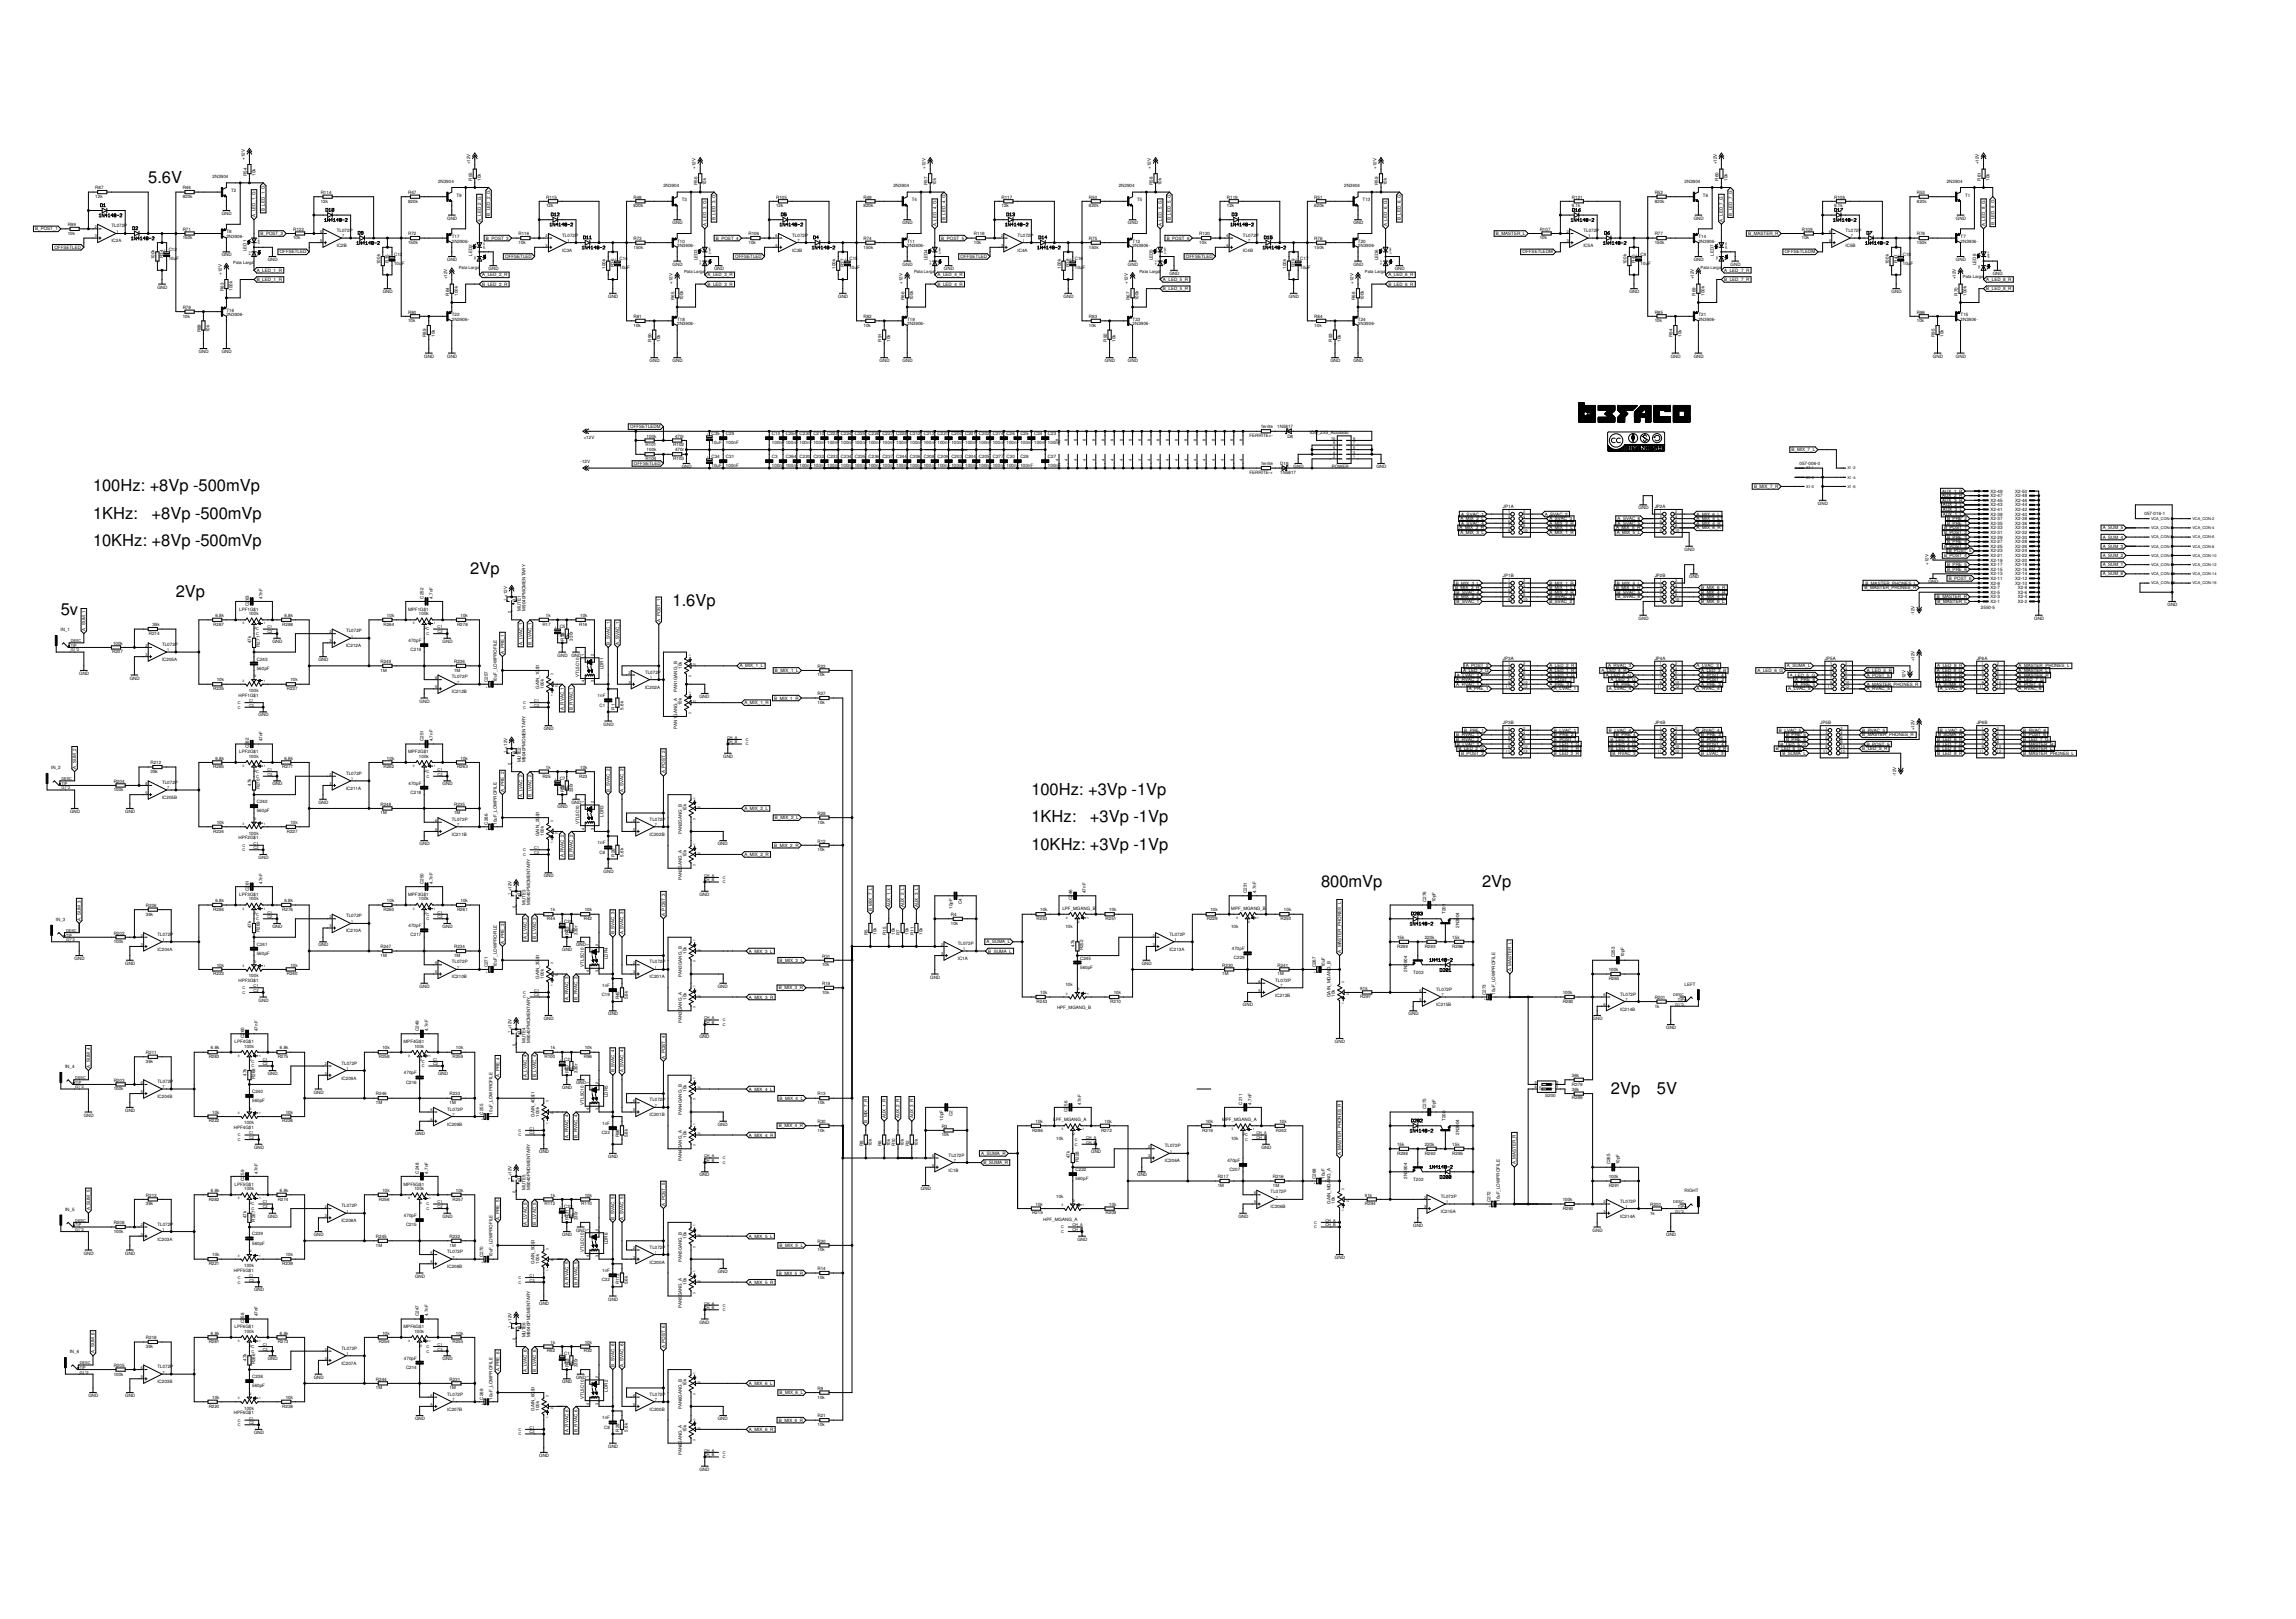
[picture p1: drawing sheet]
<svg xmlns="http://www.w3.org/2000/svg" width="596mm" height="420mm" viewBox="0 0 596 420" stroke-linecap="round" stroke-linejoin="round" font-family="sans-serif">
<defs><g id="words">
<g font-size="4.3">
<text x="38.5" y="47.5">5.6V</text>
<text x="24.1" y="127.4">100Hz: +8Vp -500mVp</text>
<text x="24.1" y="134.6">1KHz:</text>
<text x="39.3" y="134.6">+8Vp -500mVp</text>
<text x="24.1" y="141.8">10KHz: +8Vp -500mVp</text>
<text x="122" y="148.9">2Vp</text>
<text x="45.6" y="154.9">2Vp</text>
<text x="15.8" y="159.7">5v</text>
<text x="174.5" y="157.3">1.6Vp</text>
<text x="267.7" y="206.2">100Hz: +3Vp -1Vp</text>
<text x="267.7" y="213.4">1KHz:</text>
<text x="282.9" y="213.4">+3Vp -1Vp</text>
<text x="267.7" y="220.5">10KHz: +3Vp -1Vp</text>
<text x="342.9" y="230.1">800mVp</text>
<text x="384.6" y="230.1">2Vp</text>
<text x="418.1" y="283.8">2Vp</text>
<text x="430" y="283.8">5V</text>
</g>
<g font-size="1.2">
<text x="63.5" y="41.5" transform="rotate(-90 63.5 41.5)">+12V</text>
<text x="55.2" y="46.3">2N3904</text>
<text x="64" y="45.7" transform="rotate(-90 64 45.7)">R54</text>
<text x="66.3" y="45.7" transform="rotate(-90 66.3 45.7)">10k</text>
<text x="113.7" y="47.5">2N3904</text>
<text x="122" y="42.7" transform="rotate(-90 122 42.7)">+12V</text>
<text x="122.5" y="46.9" transform="rotate(-90 122.5 46.9)">R55</text>
<text x="124.8" y="46.9" transform="rotate(-90 124.8 46.9)">10k</text>
<text x="180.5" y="43.9" transform="rotate(-90 180.5 43.9)">+12V</text>
<text x="240.2" y="43.9" transform="rotate(-90 240.2 43.9)">+12V</text>
<text x="298.7" y="43.9" transform="rotate(-90 298.7 43.9)">+12V</text>
<text x="357.2" y="43.9" transform="rotate(-90 357.2 43.9)">+12V</text>
<text x="437.2" y="47.5">2N3904</text>
<text x="445.5" y="42.7" transform="rotate(-90 445.5 42.7)">+12V</text>
<text x="446" y="46.9" transform="rotate(-90 446 46.9)">R60</text>
<text x="448.3" y="46.9" transform="rotate(-90 448.3 46.9)">10k</text>
<text x="505.2" y="47.5">2N3904</text>
<text x="513.6" y="42.7" transform="rotate(-90 513.6 42.7)">+12V</text>
<text x="514.1" y="46.9" transform="rotate(-90 514.1 46.9)">R61</text>
<text x="516.3" y="46.9" transform="rotate(-90 516.3 46.9)">10k</text>
<text x="24.7" y="51.4">12k</text>
<text x="24.7" y="49.1">R87</text>
<text x="47.4" y="51.4">820k</text>
<text x="47.4" y="49.1">R46</text>
<text x="60" y="49.9">T2</text>
<text x="83.2" y="52.6">12k</text>
<text x="83.2" y="50.3">R114</text>
<text x="105.9" y="52.6">820k</text>
<text x="105.9" y="50.3">R47</text>
<text x="118.4" y="51">T9</text>
<text x="141.7" y="53.8">12k</text>
<text x="141.7" y="51.5">R115</text>
<text x="164.4" y="53.8">820k</text>
<text x="164.4" y="51.5">R48</text>
<text x="172.2" y="48.7">2N3904</text>
<text x="176.9" y="52.2">T3</text>
<text x="181" y="48.1" transform="rotate(-90 181 48.1)">R56</text>
<text x="183.3" y="48.1" transform="rotate(-90 183.3 48.1)">10k</text>
<text x="201.4" y="53.8">12k</text>
<text x="201.4" y="51.5">R105</text>
<text x="224.1" y="53.8">820k</text>
<text x="224.1" y="51.5">R49</text>
<text x="231.8" y="48.7">2N3904</text>
<text x="236.6" y="52.2">T4</text>
<text x="240.7" y="48.1" transform="rotate(-90 240.7 48.1)">R57</text>
<text x="243" y="48.1" transform="rotate(-90 243 48.1)">10k</text>
<text x="259.9" y="53.8">12k</text>
<text x="259.9" y="51.5">R117</text>
<text x="282.6" y="53.8">820k</text>
<text x="282.6" y="51.5">R50</text>
<text x="290.3" y="48.7">2N3904</text>
<text x="295.1" y="52.2">T5</text>
<text x="299.2" y="48.1" transform="rotate(-90 299.2 48.1)">R58</text>
<text x="301.4" y="48.1" transform="rotate(-90 301.4 48.1)">10k</text>
<text x="318.4" y="53.8">12k</text>
<text x="318.4" y="51.5">R119</text>
<text x="341.1" y="53.8">820k</text>
<text x="341.1" y="51.5">R51</text>
<text x="348.8" y="48.7">2N3904</text>
<text x="353.6" y="52.2">T13</text>
<text x="357.7" y="48.1" transform="rotate(-90 357.7 48.1)">R59</text>
<text x="359.9" y="48.1" transform="rotate(-90 359.9 48.1)">10k</text>
<text x="407.9" y="53.8">9.1k</text>
<text x="407.9" y="51.5">R121</text>
<text x="429.4" y="52.6">820k</text>
<text x="429.4" y="50.3">R52</text>
<text x="441.9" y="51">T6</text>
<text x="476" y="53.8">9.1k</text>
<text x="476" y="51.5">R108</text>
<text x="497.5" y="52.6">820k</text>
<text x="497.5" y="50.3">R53</text>
<text x="510" y="51">T1</text>
<text x="9.1" y="59.8">B_POST_1</text>
<text x="17.6" y="58.7">R99</text>
<text x="28.9" y="59">TL072P</text>
<text x="47.4" y="59.9">R71</text>
<text x="57.6" y="55.8">GND</text>
<text x="66.3" y="56.3" transform="rotate(-90 66.3 56.3)">A_LED_1_G</text>
<text x="68.7" y="54.8" transform="rotate(-90 68.7 54.8)">B_LED_1_G</text>
<text x="76.1" y="59.9">R122</text>
<text x="116.1" y="57">GND</text>
<text x="124.8" y="57.5" transform="rotate(-90 124.8 57.5)">A_LED_2_G</text>
<text x="127.2" y="56" transform="rotate(-90 127.2 56)">B_LED_2_G</text>
<text x="174.5" y="58.2">GND</text>
<text x="183.3" y="58.7" transform="rotate(-90 183.3 58.7)">A_LED_3_G</text>
<text x="185.7" y="57.2" transform="rotate(-90 185.7 57.2)">B_LED_3_G</text>
<text x="234.2" y="58.2">GND</text>
<text x="243" y="58.7" transform="rotate(-90 243 58.7)">A_LED_4_G</text>
<text x="245.4" y="57.2" transform="rotate(-90 245.4 57.2)">B_LED_4_G</text>
<text x="292.7" y="58.2">GND</text>
<text x="301.5" y="58.7" transform="rotate(-90 301.5 58.7)">A_LED_5_G</text>
<text x="303.9" y="57.2" transform="rotate(-90 303.9 57.2)">B_LED_5_G</text>
<text x="351.2" y="58.2">GND</text>
<text x="360" y="58.7" transform="rotate(-90 360 58.7)">A_LED_6_G</text>
<text x="363.6" y="57.2" transform="rotate(-90 363.6 57.2)">B_LED_6_G</text>
<text x="399.6" y="59.9">R107</text>
<text x="439.6" y="57">GND</text>
<text x="447.1" y="57.5" transform="rotate(-90 447.1 57.5)">A_LED_7_G</text>
<text x="449.5" y="56" transform="rotate(-90 449.5 56)">B_LED_7_G</text>
<text x="467.6" y="59.9">R109</text>
<text x="507.6" y="57">GND</text>
<text x="515.2" y="58.7" transform="rotate(-90 515.2 58.7)">A_LED_8_G</text>
<text x="517.6" y="58.4" transform="rotate(-90 517.6 58.4)">B_LED_8_G</text>
<text x="14.1" y="64.6">OFFSETLED</text>
<text x="17.6" y="61">10k</text>
<text x="28.9" y="62.9">IC2A</text>
<text x="43.8" y="65.1">C12</text>
<text x="47.4" y="62.1">150k</text>
<text x="58.8" y="61.8">2N3906-</text>
<text x="58.8" y="60.6">T8</text>
<text x="64" y="65.2" transform="rotate(-90 64 65.2)">LED1</text>
<text x="67.6" y="61">B_POST_2</text>
<text x="72.6" y="65.8">OFFSETLED</text>
<text x="76.1" y="62.1">10k</text>
<text x="87.4" y="60.2">TL072P</text>
<text x="87.4" y="64.1">IC2B</text>
<text x="105.9" y="63.3">150k</text>
<text x="105.9" y="61.1">R72</text>
<text x="117.3" y="63">2N3906-</text>
<text x="117.3" y="61.8">T17</text>
<text x="126.1" y="62.2">B_POST_3</text>
<text x="134.6" y="63.3">10k</text>
<text x="134.6" y="61.1">R116</text>
<text x="145.9" y="61.4">TL072P</text>
<text x="145.9" y="65.3">IC3A</text>
<text x="164.4" y="64.5">150k</text>
<text x="164.4" y="62.3">R73</text>
<text x="175.7" y="64.2">2N3906-</text>
<text x="175.7" y="63">T10</text>
<text x="185.8" y="62.2">B_POST_4</text>
<text x="194.2" y="63.3">10k</text>
<text x="194.2" y="61.1">R106</text>
<text x="205.6" y="61.4">TL072P</text>
<text x="205.6" y="65.3">IC3B</text>
<text x="224.1" y="64.5">150k</text>
<text x="224.1" y="62.3">R74</text>
<text x="235.4" y="64.2">2N3906-</text>
<text x="235.4" y="63">T11</text>
<text x="244.3" y="62.2">B_POST_5</text>
<text x="252.7" y="63.3">10k</text>
<text x="252.7" y="61.1">R118</text>
<text x="264.1" y="61.4">TL072P</text>
<text x="264.1" y="65.3">IC4A</text>
<text x="282.6" y="64.5">150k</text>
<text x="282.6" y="62.3">R75</text>
<text x="293.9" y="64.2">2N3906-</text>
<text x="293.9" y="63">T12</text>
<text x="302.8" y="62.2">B_POST_6</text>
<text x="311.2" y="63.3">10k</text>
<text x="311.2" y="61.1">R120</text>
<text x="322.6" y="61.4">TL072P</text>
<text x="322.6" y="65.3">IC4B</text>
<text x="341.1" y="64.5">150k</text>
<text x="341.1" y="62.3">R76</text>
<text x="352.4" y="64.2">2N3906-</text>
<text x="352.4" y="63">T20</text>
<text x="388.2" y="61">B_MASTER_L</text>
<text x="395.1" y="65.8">OFFSETLEDM</text>
<text x="399.6" y="62.1">10k</text>
<text x="410.9" y="60.2">TL072P</text>
<text x="410.9" y="64.1">IC5A</text>
<text x="429.4" y="63.3">150k</text>
<text x="429.4" y="61.1">R77</text>
<text x="440.8" y="63">2N3906-</text>
<text x="440.8" y="61.8">T14</text>
<text x="453.7" y="61">B_MASTER_R</text>
<text x="463.2" y="65.8">OFFSETLEDM</text>
<text x="467.6" y="62.1">10k</text>
<text x="478.9" y="60.2">TL072P</text>
<text x="478.9" y="64.1">IC5B</text>
<text x="497.5" y="63.3">150k</text>
<text x="497.5" y="61.1">R78</text>
<text x="508.8" y="63">2N3906-</text>
<text x="508.8" y="61.8">T7</text>
<text x="40.1" y="67.3" transform="rotate(-90 40.1 67.3)">100k</text>
<text x="42.4" y="66.9" transform="rotate(-90 42.4 66.9)">R34</text>
<text x="43.8" y="67.5">10u</text>
<text x="45.7" y="67.5">F</text>
<text x="57.6" y="71.3" transform="rotate(-90 57.6 71.3)">+12V</text>
<text x="57.6" y="66.6">GND</text>
<text x="66.6" y="70.6">A_LED_1_R</text>
<text x="69.5" y="67.8">GND</text>
<text x="98.6" y="68.5" transform="rotate(-90 98.6 68.5)">100k</text>
<text x="100.9" y="68.1" transform="rotate(-90 100.9 68.1)">R35</text>
<text x="102.3" y="68.7">10u</text>
<text x="102.3" y="66.3">C13</text>
<text x="104.2" y="68.7">F</text>
<text x="116.1" y="67.8">GND</text>
<text x="122.5" y="66.4" transform="rotate(-90 122.5 66.4)">LED2</text>
<text x="125.1" y="71.8">A_LED_2_R</text>
<text x="126.8" y="70.1">GND</text>
<text x="131.1" y="67">OFFSETLED</text>
<text x="157.1" y="69.7" transform="rotate(-90 157.1 69.7)">100k</text>
<text x="159.4" y="69.3" transform="rotate(-90 159.4 69.3)">R36</text>
<text x="160.8" y="69.9">10u</text>
<text x="160.8" y="67.5">C14</text>
<text x="162.7" y="69.9">F</text>
<text x="174.5" y="68.9">GND</text>
<text x="181" y="67.6" transform="rotate(-90 181 67.6)">LED3</text>
<text x="183.6" y="71.8">A_LED_3_R</text>
<text x="185.3" y="70.1">GND</text>
<text x="190.8" y="67">OFFSETLED</text>
<text x="216.8" y="69.7" transform="rotate(-90 216.8 69.7)">100k</text>
<text x="219.1" y="69.3" transform="rotate(-90 219.1 69.3)">R37</text>
<text x="220.4" y="69.9">10u</text>
<text x="220.4" y="67.5">C15</text>
<text x="222.4" y="69.9">F</text>
<text x="234.2" y="68.9">GND</text>
<text x="240.7" y="67.6" transform="rotate(-90 240.7 67.6)">LED4</text>
<text x="243.3" y="71.8">A_LED_4_R</text>
<text x="245" y="70.1">GND</text>
<text x="249.3" y="67">OFFSETLED</text>
<text x="275.3" y="69.7" transform="rotate(-90 275.3 69.7)">100k</text>
<text x="277.5" y="69.3" transform="rotate(-90 277.5 69.3)">R38</text>
<text x="278.9" y="69.9">10u</text>
<text x="278.9" y="67.5">C16</text>
<text x="280.9" y="69.9">F</text>
<text x="292.7" y="68.9">GND</text>
<text x="299.2" y="67.6" transform="rotate(-90 299.2 67.6)">LED5</text>
<text x="303.5" y="71.3">GND</text>
<text x="307.8" y="67">OFFSETLED</text>
<text x="333.8" y="69.7" transform="rotate(-90 333.8 69.7)">100k</text>
<text x="336" y="69.3" transform="rotate(-90 336 69.3)">R39</text>
<text x="337.4" y="69.9">10u</text>
<text x="337.4" y="67.5">C17</text>
<text x="339.4" y="69.9">F</text>
<text x="351.2" y="68.9">GND</text>
<text x="357.7" y="67.6" transform="rotate(-90 357.7 67.6)">LED6</text>
<text x="360.3" y="71.8">A_LED_6_R</text>
<text x="362" y="70.1">GND</text>
<text x="422.1" y="68.5" transform="rotate(-90 422.1 68.5)">100k</text>
<text x="424.4" y="68.1" transform="rotate(-90 424.4 68.1)">R40</text>
<text x="425.8" y="68.7">10u</text>
<text x="425.8" y="66.3">C9</text>
<text x="427.7" y="68.7">F</text>
<text x="439.6" y="67.8">GND</text>
<text x="444.8" y="66.4" transform="rotate(-90 444.8 66.4)">LED7</text>
<text x="447.4" y="70.6">A_LED_7_R</text>
<text x="449.1" y="68.9">GND</text>
<text x="490.2" y="68.5" transform="rotate(-90 490.2 68.5)">100k</text>
<text x="492.4" y="68.1" transform="rotate(-90 492.4 68.1)">R41</text>
<text x="493.8" y="68.7">10u</text>
<text x="493.8" y="66.3">C18</text>
<text x="495.8" y="68.7">F</text>
<text x="507.6" y="67.8">GND</text>
<text x="512.8" y="68.8" transform="rotate(-90 512.8 68.8)">LED8</text>
<text x="517.1" y="71.3">GND</text>
<text x="40.9" y="74.9">GND</text>
<text x="58.1" y="75.5" transform="rotate(-90 58.1 75.5)">R63</text>
<text x="60.3" y="75.5" transform="rotate(-90 60.3 75.5)">100k</text>
<text x="66.6" y="72.9">B_LED_1_R</text>
<text x="99.3" y="76.1">GND</text>
<text x="116.1" y="72.5" transform="rotate(-90 116.1 72.5)">+12V</text>
<text x="116.5" y="76.7" transform="rotate(-90 116.5 76.7)">R64</text>
<text x="118.8" y="76.7" transform="rotate(-90 118.8 76.7)">100k</text>
<text x="125.1" y="74.1">B_LED_2_R</text>
<text x="157.8" y="77.3">GND</text>
<text x="174.5" y="73.7" transform="rotate(-90 174.5 73.7)">+12V</text>
<text x="175" y="77.9" transform="rotate(-90 175 77.9)">R65</text>
<text x="177.3" y="77.9" transform="rotate(-90 177.3 77.9)">100k</text>
<text x="183.6" y="74.1">B_LED_3_R</text>
<text x="217.5" y="77.3">GND</text>
<text x="234.2" y="73.7" transform="rotate(-90 234.2 73.7)">+12V</text>
<text x="234.7" y="77.9" transform="rotate(-90 234.7 77.9)">R66</text>
<text x="237" y="77.9" transform="rotate(-90 237 77.9)">100k</text>
<text x="243.3" y="74.1">B_LED_4_R</text>
<text x="276" y="77.3">GND</text>
<text x="292.7" y="73.7" transform="rotate(-90 292.7 73.7)">+12V</text>
<text x="293.2" y="77.9" transform="rotate(-90 293.2 77.9)">R67</text>
<text x="295.5" y="77.9" transform="rotate(-90 295.5 77.9)">100k</text>
<text x="301.8" y="75.3">B_LED_5_R</text>
<text x="301.8" y="72.9">A_LED_5_R</text>
<text x="334.5" y="77.3">GND</text>
<text x="351.2" y="73.7" transform="rotate(-90 351.2 73.7)">+12V</text>
<text x="351.7" y="77.9" transform="rotate(-90 351.7 77.9)">R68</text>
<text x="354" y="77.9" transform="rotate(-90 354 77.9)">100k</text>
<text x="360.3" y="74.1">B_LED_6_R</text>
<text x="422.8" y="76.1">GND</text>
<text x="439.6" y="72.5" transform="rotate(-90 439.6 72.5)">+12V</text>
<text x="440" y="76.7" transform="rotate(-90 440 76.7)">R69</text>
<text x="442.3" y="76.7" transform="rotate(-90 442.3 76.7)">100k</text>
<text x="447.4" y="72.9">B_LED_7_R</text>
<text x="490.9" y="76.1">GND</text>
<text x="507.6" y="72.5" transform="rotate(-90 507.6 72.5)">+12V</text>
<text x="508.1" y="76.7" transform="rotate(-90 508.1 76.7)">R70</text>
<text x="510.3" y="76.7" transform="rotate(-90 510.3 76.7)">100k</text>
<text x="515.5" y="75.3">B_LED_8_R</text>
<text x="515.5" y="72.9">A_LED_8_R</text>
<text x="47.4" y="82.4">10k</text>
<text x="47.4" y="80.2">R79</text>
<text x="58.8" y="82.1">2N3906-</text>
<text x="58.8" y="80.9">T16</text>
<text x="105.9" y="83.6">10k</text>
<text x="105.9" y="81.4">R80</text>
<text x="117.3" y="83.3">2N3906-</text>
<text x="117.3" y="82.1">T22</text>
<text x="164.4" y="82.6">R81</text>
<text x="175.7" y="83.3">T18</text>
<text x="224.1" y="82.6">R82</text>
<text x="235.4" y="83.3">T19</text>
<text x="282.6" y="82.6">R83</text>
<text x="293.9" y="83.3">T23</text>
<text x="341.1" y="82.6">R84</text>
<text x="352.4" y="83.3">T24</text>
<text x="429.4" y="83.6">10k</text>
<text x="429.4" y="81.4">R85</text>
<text x="440.8" y="83.3">2N3906-</text>
<text x="440.8" y="82.1">T21</text>
<text x="497.5" y="83.6">10k</text>
<text x="497.5" y="81.4">R86</text>
<text x="508.8" y="83.3">2N3906-</text>
<text x="508.8" y="82.1">T15</text>
<text x="52.1" y="86.3" transform="rotate(-90 52.1 86.3)">R88</text>
<text x="54.3" y="86.3" transform="rotate(-90 54.3 86.3)">10k</text>
<text x="110.6" y="87.5" transform="rotate(-90 110.6 87.5)">R89</text>
<text x="112.8" y="87.5" transform="rotate(-90 112.8 87.5)">10k</text>
<text x="164.4" y="84.8">10k</text>
<text x="169.1" y="88.6" transform="rotate(-90 169.1 88.6)">R90</text>
<text x="171.3" y="88.6" transform="rotate(-90 171.3 88.6)">10k</text>
<text x="175.7" y="84.5">2N3906-</text>
<text x="224.1" y="84.8">10k</text>
<text x="228.8" y="88.6" transform="rotate(-90 228.8 88.6)">R91</text>
<text x="231" y="88.6" transform="rotate(-90 231 88.6)">10k</text>
<text x="235.4" y="84.5">2N3906-</text>
<text x="282.6" y="84.8">10k</text>
<text x="287.2" y="88.6" transform="rotate(-90 287.2 88.6)">R92</text>
<text x="289.5" y="88.6" transform="rotate(-90 289.5 88.6)">10k</text>
<text x="293.9" y="84.5">2N3906-</text>
<text x="341.1" y="84.8">10k</text>
<text x="345.7" y="88.6" transform="rotate(-90 345.7 88.6)">R93</text>
<text x="348" y="88.6" transform="rotate(-90 348 88.6)">10k</text>
<text x="352.4" y="84.5">2N3906-</text>
<text x="434.1" y="87.5" transform="rotate(-90 434.1 87.5)">R94</text>
<text x="436.3" y="87.5" transform="rotate(-90 436.3 87.5)">10k</text>
<text x="502.1" y="87.5" transform="rotate(-90 502.1 87.5)">R95</text>
<text x="504.4" y="87.5" transform="rotate(-90 504.4 87.5)">10k</text>
<text x="51.6" y="91.6">GND</text>
<text x="57.6" y="91.6">GND</text>
<text x="110.1" y="92.8">GND</text>
<text x="116.1" y="92.8">GND</text>
<text x="168.6" y="94">GND</text>
<text x="174.5" y="94">GND</text>
<text x="228.3" y="94">GND</text>
<text x="234.2" y="94">GND</text>
<text x="286.8" y="94">GND</text>
<text x="292.7" y="94">GND</text>
<text x="345.3" y="94">GND</text>
<text x="351.2" y="94">GND</text>
<text x="433.6" y="92.8">GND</text>
<text x="439.6" y="92.8">GND</text>
<text x="501.6" y="92.8">GND</text>
<text x="507.6" y="92.8">GND</text>
<text x="151.5" y="113.9">+12V</text>
<text x="163.6" y="111.1">OFFSETLEDM</text>
<text x="167.8" y="113.6">100k</text>
<text x="175.2" y="113.6">470r</text>
<text x="184.6" y="112.9">C35</text>
<text x="188.4" y="112.9">C29</text>
<text x="200.3" y="112.9">C10</text>
<text x="203.9" y="112.9">C254 C230 C210 C223 C224 C225 C226 C227 C228 C212 C213 C221 C200 C201 C202 C274 C26</text>
<text x="264.8" y="112.9">C25</text>
<text x="268.4" y="112.9">C24</text>
<text x="272" y="112.9">C23</text>
<text x="324.3" y="113.5">FERRITE+-</text>
<text x="327.4" y="111.2">ferrite</text>
<text x="331.5" y="111.1">1N5817</text>
<text x="334.1" y="113.6">D8</text>
<text x="340" y="112.7">IDC</text>
<text x="342" y="112.7">_2X5_Acodado</text>
<text x="167.6" y="115.8">R101</text>
<text x="167.6" y="119.4">R104</text>
<text x="167.8" y="117.2">100k</text>
<text x="174.7" y="115.8">R102</text>
<text x="174.7" y="119.4">R103</text>
<text x="175.2" y="117.2">470r</text>
<text x="184.6" y="115.3">10uF</text>
<text x="184.6" y="118.9">C34</text>
<text x="188.4" y="115.3">100nF</text>
<text x="188.4" y="118.9">C31</text>
<text x="200.3" y="115.3">100nF 100nF 100nF 100nF 100nF 100nF 100nF 100nF 100nF 100nF 100nF 100nF 100nF 100nF 100nF 100nF 100nF 100nF 100nF 100nF 100nF</text>
<text x="200.3" y="118.9">C3</text>
<text x="203.9" y="118.9">C264 C220 C232 C233 C234 C235 C236 C237 C244 C206 C208 C209 C203 C204 C205 C277 C30</text>
<text x="264.8" y="118.9">C28</text>
<text x="272" y="118.9">C27</text>
<text x="464.9" y="117.1">B_MIX_7_L</text>
<text x="150.7" y="120.3">-12V</text>
<text x="164.5" y="120.7">OFFSETLED</text>
<text x="176.9" y="121.5">GND</text>
<text x="184.6" y="121.2">10uF</text>
<text x="188.4" y="121.3">100nF</text>
<text x="200.3" y="121.3">100nF 100nF 100nF 100nF 100nF 100nF 100nF 100nF 100nF 100nF 100nF 100nF 100nF 100nF 100nF 100nF 100nF 100nF 100nF</text>
<text x="272" y="121.3">100nF</text>
<text x="324.3" y="123">FERRITE-+</text>
<text x="327.4" y="120.7">ferrite</text>
<text x="332.2" y="123.1">1N5817</text>
<text x="332.2" y="120.6">D18</text>
<text x="335.7" y="121.5">GND</text>
<text x="345.6" y="121.5">POWER</text>
<text x="357.2" y="121.5">GND</text>
<text x="467" y="120.6">057-006-0</text>
<text x="390" y="131.9">JP1A</text>
<text x="429.4" y="131.9">JP2A</text>
<text x="455.2" y="126.7">B_MIX_7_R</text>
<text x="471.8" y="131">GND</text>
<text x="504" y="127.8">AUX_1_R</text>
<text x="504" y="129">AUX_2_R</text>
<text x="504" y="130.2">AUX_3_R</text>
<text x="504.2" y="131.4">AUX_2_L</text>
<text x="516.6" y="131.4">X2-43</text>
<text x="516.6" y="130.2">X2-45</text>
<text x="516.6" y="129.1">X2-47</text>
<text x="516.6" y="127.9">X2-49</text>
<text x="523" y="131.4">X2-44</text>
<text x="523" y="130.2">X2-46</text>
<text x="523" y="129.1">X2-48</text>
<text x="523" y="127.9">X2-50</text>
<text x="378.8" y="137.4">A_MIX_3_R</text>
<text x="379" y="135">A_MIX_2_L</text>
<text x="379.2" y="133.8">A_SVAC_1</text>
<text x="379.2" y="136.2">A_SVAC_4</text>
<text x="400.9" y="133.8">A_SVAC_2</text>
<text x="402.1" y="137.4">A_MIX_1_L</text>
<text x="402.1" y="136.2">A_MIX_2_R</text>
<text x="402.1" y="135">A_SVAC_3</text>
<text x="419.4" y="137.4">A_MIX_5_R</text>
<text x="419.8" y="136.2">A_SVAC_5</text>
<text x="419.8" y="135">A_SVAC_6</text>
<text x="425.2" y="132.2">GND</text>
<text x="440.3" y="135">A_MIX_4_L</text>
<text x="440.3" y="136.2">A_MIX_4_R</text>
<text x="440.3" y="133.8">A_MIX_6_L</text>
<text x="440.3" y="137.4">A_MIX_6_R</text>
<text x="504.2" y="133.8">AUX_1_L</text>
<text x="504.2" y="132.6">AUX_3_L</text>
<text x="504.5" y="137.4">B_POST_1</text>
<text x="505.3" y="136.2">B_PRE_1</text>
<text x="505.3" y="135">B_PRE_2</text>
<text x="516.6" y="137.4">X2-33</text>
<text x="516.6" y="136.2">X2-35</text>
<text x="516.6" y="135">X2-37</text>
<text x="516.6" y="133.8">X2-39</text>
<text x="516.6" y="132.6">X2-41</text>
<text x="523" y="137.4">X2-34</text>
<text x="523" y="136.2">X2-36</text>
<text x="523" y="135">X2-38</text>
<text x="523" y="133.8">X2-40</text>
<text x="523" y="132.6">X2-42</text>
<text x="545.7" y="137.4">A_SUM_5</text>
<text x="556.5" y="133.7">057-016-1</text>
<text x="379" y="138.6">A_MIX_3_L</text>
<text x="402.1" y="138.6">A_MIX_1_R</text>
<text x="419.6" y="138.6">A_MIX_5_L</text>
<text x="437.2" y="143">GND</text>
<text x="504.5" y="138.6">B_POST_2</text>
<text x="504.5" y="142.2">B_POST_3</text>
<text x="505.3" y="139.8">B_PRE_3</text>
<text x="505.3" y="141">B_PRE_4</text>
<text x="505.7" y="143.4">B_POST_5</text>
<text x="516.6" y="143.4">X2-23</text>
<text x="516.6" y="142.2">X2-25</text>
<text x="516.6" y="141">X2-27</text>
<text x="516.6" y="139.8">X2-29</text>
<text x="516.6" y="138.6">X2-31</text>
<text x="523" y="143.4">X2-24</text>
<text x="523" y="142.2">X2-26</text>
<text x="523" y="141">X2-28</text>
<text x="523" y="139.8">X2-30</text>
<text x="523" y="138.6">X2-32</text>
<text x="545.7" y="142.2">A_SUM_3</text>
<text x="545.7" y="139.8">A_SUM_4</text>
<text x="390" y="149.8">JP1B</text>
<text x="429.4" y="149.8">JP2B</text>
<text x="500.4" y="146.5" transform="rotate(-90 500.4 146.5)">+12V</text>
<text x="504.5" y="144.6">B_POST_4</text>
<text x="505.3" y="148.1">B_PRE_6</text>
<text x="505.3" y="146.9">B_PRE_5</text>
<text x="516.6" y="149.3">X2-13</text>
<text x="516.6" y="148.1">X2-15</text>
<text x="516.6" y="147">X2-17</text>
<text x="516.6" y="145.8">X2-19</text>
<text x="516.6" y="144.6">X2-21</text>
<text x="523" y="149.3">X2-14</text>
<text x="523" y="148.1">X2-16</text>
<text x="523" y="147">X2-18</text>
<text x="523" y="145.8">X2-20</text>
<text x="523" y="144.6">X2-22</text>
<text x="545.7" y="146.9">A_SUM_1</text>
<text x="545.7" y="144.6">A_SUM_2</text>
<text x="545.7" y="149.3">A_SUM_6</text>
<text x="68.1" y="155.4" transform="rotate(-90 68.1 155.4)">47nF</text>
<text x="109.9" y="155.4" transform="rotate(-90 109.9 155.4)">C252</text>
<text x="112.3" y="155.4" transform="rotate(-90 112.3 155.4)">4.7nF</text>
<text x="131.6" y="154.9" transform="rotate(-90 131.6 154.9)">+12V</text>
<text x="377.6" y="152.9">B_MIX_3_R</text>
<text x="377.8" y="155.3">B_MIX_2_L</text>
<text x="377.8" y="151.7">B_MIX_3_L</text>
<text x="378" y="154.1">B_SVAC_4</text>
<text x="402.1" y="152.9">B_MIX_1_L</text>
<text x="402.1" y="151.7">B_MIX_1_R</text>
<text x="402.1" y="154.1">B_MIX_2_R</text>
<text x="402.1" y="155.3">B_SVAC_3</text>
<text x="419.4" y="152.9">B_MIX_5_R</text>
<text x="419.6" y="151.7">B_MIX_5_L</text>
<text x="419.8" y="154.1">B_SVAC_5</text>
<text x="419.8" y="155.3">B_SVAC_6</text>
<text x="438.4" y="150.1">GND</text>
<text x="441.5" y="155.3">B_MIX_4_L</text>
<text x="441.5" y="154.1">B_MIX_4_R</text>
<text x="441.5" y="152.9">B_MIX_6_R</text>
<text x="483.9" y="152.9">B_MASTER_PHONES_R</text>
<text x="484.1" y="151.7">B_MASTER_PHONES_L</text>
<text x="500.4" y="151.3">GND</text>
<text x="502.6" y="155.3">B_MASTER_R</text>
<text x="505.7" y="150.5">B_POST_6</text>
<text x="516.6" y="155.3">X2-3</text>
<text x="516.6" y="154.1">X2-5</text>
<text x="516.6" y="152.9">X2-7</text>
<text x="516.6" y="151.7">X2-9</text>
<text x="516.6" y="150.5">X2-11</text>
<text x="523" y="151.7">X2-10</text>
<text x="523" y="150.5">X2-12</text>
<text x="523.6" y="155.3">X2-4</text>
<text x="523.6" y="154.1">X2-6</text>
<text x="523.6" y="152.9">X2-8</text>
<text x="55.9" y="160.1">6.8k</text>
<text x="62.1" y="158.5">LPF1G$1</text>
<text x="64.5" y="157.2" transform="rotate(-90 64.5 157.2)">C263</text>
<text x="64.6" y="159.7">100k</text>
<text x="73.8" y="160.1">6.8k</text>
<text x="100.4" y="160.1">10k</text>
<text x="105.9" y="158.5">MPF1G$1</text>
<text x="108.7" y="159.7">100k</text>
<text x="119.5" y="160.1">10k</text>
<text x="135.2" y="158.5" transform="rotate(-90 135.2 158.5)">MUTE1</text>
<text x="136.4" y="158.5" transform="rotate(-90 136.4 158.5)">M9040PMOMENTARY</text>
<text x="141.7" y="160.1">1k</text>
<text x="150.6" y="160.1">10k</text>
<text x="171.4" y="161.3" transform="rotate(-90 171.4 161.3)">A_POST_1</text>
<text x="378" y="156.5">B_SVAC_1</text>
<text x="402.1" y="156.5">B_SVAC_2</text>
<text x="425.2" y="160.9">GND</text>
<text x="441.5" y="156.5">B_MIX_6_L</text>
<text x="496.9" y="159.7" transform="rotate(-90 496.9 159.7)">-12V</text>
<text x="502.8" y="156.5">B_MASTER_L</text>
<text x="514.1" y="158.2">2550-5</text>
<text x="516.6" y="156.5">X2-1</text>
<text x="523.6" y="156.5">X2-2</text>
<text x="527.9" y="160.9">GND</text>
<text x="562.5" y="157.3">GND</text>
<text x="15.7" y="163.8">IN_1</text>
<text x="22.2" y="163.7" transform="rotate(-90 22.2 163.7)">A_SUM_1</text>
<text x="29.3" y="167.3">100k</text>
<text x="38.6" y="164.8">R214</text>
<text x="39.5" y="162.5">39k</text>
<text x="42" y="167.7">TL072P</text>
<text x="55.3" y="162.4">R287</text>
<text x="65.2" y="166.9" transform="rotate(-90 65.2 166.9)">47k</text>
<text x="67.5" y="167.9" transform="rotate(-90 67.5 167.9)">R271</text>
<text x="70.7" y="166.8">GND</text>
<text x="73.3" y="162.4">R288</text>
<text x="89.8" y="164.1">TL072P</text>
<text x="89.8" y="168">IC212A</text>
<text x="99.5" y="162.4">R264</text>
<text x="106" y="166.6">470pF</text>
<text x="114.9" y="166.8">GND</text>
<text x="118.6" y="162.4">R278</text>
<text x="135.6" y="167.4" transform="rotate(-90 135.6 167.4)">A_LVAC_1</text>
<text x="138" y="167.4" transform="rotate(-90 138 167.4)">B_LVAC_1</text>
<text x="140.8" y="162.4">R17</text>
<text x="145.2" y="165.4">47uF</text>
<text x="145.2" y="163">C5</text>
<text x="146.4" y="166.2" transform="rotate(-90 146.4 166.2)">R18</text>
<text x="148.6" y="166.2" transform="rotate(-90 148.6 166.2)">330r</text>
<text x="150.3" y="162.4">R16</text>
<text x="158.3" y="167.3" transform="rotate(-90 158.3 167.3)">B_SVAC_1</text>
<text x="160.6" y="167.3" transform="rotate(-90 160.6 167.3)">A_SVAC_1</text>
<text x="29.1" y="169.6">R207</text>
<text x="42" y="171.5">IC205A</text>
<text x="66.6" y="173.8">560pF</text>
<text x="66.6" y="171.4">C243</text>
<text x="82.6" y="171.6">GND</text>
<text x="98.7" y="172.1">R249</text>
<text x="106.6" y="169">C219</text>
<text x="117.8" y="172.1">R236</text>
<text x="130.8" y="169.7" transform="rotate(-90 130.8 169.7)">A_PRE_1</text>
<text x="139.9" y="173.7" transform="rotate(-90 139.9 173.7)">$1</text>
<text x="144.7" y="170.4">GND</text>
<text x="148.3" y="170.4">GND</text>
<text x="156.6" y="173.7" transform="rotate(-90 156.6 173.7)">LDR1</text>
<text x="176.9" y="173.5" transform="rotate(-90 176.9 173.5)">10k</text>
<text x="192" y="173.2">A_MIX_1_L</text>
<text x="212.2" y="173.3">R22</text>
<text x="380.4" y="173.2">A_POST_2</text>
<text x="390" y="171.3">JP3A</text>
<text x="402.1" y="173.2">A_LED_2_R</text>
<text x="417.3" y="173.2">A_RVAC_3</text>
<text x="429.4" y="171.3">JP4A</text>
<text x="440.3" y="173.2">A_LVAC_3</text>
<text x="463.7" y="173.2">A_SUMA_L</text>
<text x="473.6" y="171.3">JP5A</text>
<text x="496.9" y="171.6" transform="rotate(-90 496.9 171.6)">+12V</text>
<text x="502.7" y="173.2">A_LED_8_R</text>
<text x="513" y="171.3">JP6A</text>
<text x="523.8" y="173.2">A_MASTER_PHONES_L</text>
<text x="20.6" y="175.2">GND</text>
<text x="33.7" y="176.4">GND</text>
<text x="55.3" y="179.1">R225</text>
<text x="56.3" y="176.8">10k</text>
<text x="64.6" y="179.6">100k</text>
<text x="74.4" y="179.1">R237</text>
<text x="75.4" y="176.8">10k</text>
<text x="98.7" y="174.3">1M</text>
<text x="117.3" y="176">TL072P</text>
<text x="117.3" y="179.9">IC212B</text>
<text x="117.8" y="174.3">1M</text>
<text x="126.6" y="177" transform="rotate(-90 126.6 177)">C257</text>
<text x="129" y="177" transform="rotate(-90 129 177)">10uF_LOWPROFILE</text>
<text x="139.9" y="178.8" transform="rotate(-90 139.9 178.8)">GAIN_1G</text>
<text x="141.1" y="178.8" transform="rotate(-90 141.1 178.8)">100k</text>
<text x="150.3" y="175.7" transform="rotate(-90 150.3 175.7)">VTL5C10</text>
<text x="167.4" y="174.8">TL072P</text>
<text x="167.4" y="178.7">IC202A</text>
<text x="175.7" y="179.6" transform="rotate(-90 175.7 179.6)">PAN1GANG_B</text>
<text x="201.1" y="174.4">B_MIX_1_L</text>
<text x="212.2" y="175.5">10k</text>
<text x="377.9" y="178">A_RVAC_1</text>
<text x="377.9" y="176.8">A_RVAC_2</text>
<text x="378.1" y="175.6">A_LVAC_2</text>
<text x="379.7" y="174.4">A_LED_2_G</text>
<text x="381.2" y="179.2">A_PRE_1</text>
<text x="402.1" y="176.8">A_POST_1</text>
<text x="402.1" y="178">A_PRE_2</text>
<text x="402.1" y="175.6">A_LED_1_G</text>
<text x="402.1" y="174.4">A_LED_1_R</text>
<text x="403.3" y="179.2">A_LVAC_1</text>
<text x="415.6" y="174.4">A_LED_4_R</text>
<text x="416.7" y="175.6">A_LED_4_G</text>
<text x="417.5" y="179.2">A_LVAC_4</text>
<text x="417.9" y="176.8">A_LED_3_G</text>
<text x="419.4" y="178">A_PRE_4</text>
<text x="440.3" y="179.2">A_RVAC_4</text>
<text x="441.5" y="178">A_PRE_3</text>
<text x="441.5" y="176.8">A_POST_3</text>
<text x="441.5" y="175.6">A_POST_4</text>
<text x="441.5" y="174.4">A_LED_3_R</text>
<text x="456.1" y="174.4">A_LED_6_G</text>
<text x="464.1" y="179.2">A_LVAC_5</text>
<text x="464.5" y="175.6">A_LED_5_G</text>
<text x="465.9" y="178">A_PRE_5</text>
<text x="465.9" y="176.8">A_PRE_6</text>
<text x="484.4" y="175.6">A_POST_5</text>
<text x="484.4" y="174.4">A_LED_5_R</text>
<text x="484.4" y="179.2">A_RVAC_5</text>
<text x="484.4" y="178">A_MASTER_PHONES_R</text>
<text x="494.5" y="176.4" transform="rotate(-90 494.5 176.4)">-12V</text>
<text x="502.7" y="174.4">A_LED_8_G</text>
<text x="502.7" y="175.6">A_LED_7_R</text>
<text x="502.7" y="176.8">A_LED_6_R</text>
<text x="502.9" y="178">A_SUMA_R</text>
<text x="503.4" y="179.2">A_LVAC_6</text>
<text x="523.8" y="178">A_POST_6</text>
<text x="523.8" y="175.6">A_MASTER_R</text>
<text x="523.8" y="174.4">A_MASTER_L</text>
<text x="523.8" y="176.8">A_LED_7_G</text>
<text x="523.8" y="179.2">A_RVAC_6</text>
<text x="61.9" y="180.8">HPF1G$1</text>
<text x="67.1" y="185.9">GND</text>
<text x="108.9" y="182.3">GND</text>
<text x="146.3" y="184.3" transform="rotate(-90 146.3 184.3)">A_RVAC_1</text>
<text x="148.7" y="184.3" transform="rotate(-90 148.7 184.3)">B_RVAC_1</text>
<text x="155.1" y="181">1nF</text>
<text x="155.6" y="183.4">C1</text>
<text x="159.5" y="184.1" transform="rotate(-90 159.5 184.1)">R1</text>
<text x="161.8" y="184.1" transform="rotate(-90 161.8 184.1)">5.6k</text>
<text x="176.9" y="183.1" transform="rotate(-90 176.9 183.1)">10k</text>
<text x="181.5" y="181.2">GND</text>
<text x="193.2" y="182.8">A_MIX_1_R</text>
<text x="200.9" y="181.6">B_MIX_1_R</text>
<text x="212.2" y="182.7">10k</text>
<text x="212.2" y="180.4">R27</text>
<text x="141.1" y="189.5">GND</text>
<text x="156.6" y="188.3">GND</text>
<text x="175.7" y="189.1" transform="rotate(-90 175.7 189.1)">PAN1GANG_A</text>
<text x="377.9" y="191.1">B_RVAC_1</text>
<text x="380" y="189.9">B_PRE_1</text>
<text x="390" y="188">JP3B</text>
<text x="403.3" y="191.1">B_PRE_2</text>
<text x="403.3" y="189.9">B_LVAC_1</text>
<text x="417.5" y="189.9">B_LVAC_4</text>
<text x="419.4" y="191.1">B_PRE_4</text>
<text x="429.4" y="188">JP4B</text>
<text x="440.3" y="189.9">B_RVAC_4</text>
<text x="441.5" y="191.1">B_PRE_3</text>
<text x="461.7" y="189.9">B_LVAC_5</text>
<text x="463.5" y="191.1">B_PRE_5</text>
<text x="472.4" y="188">JP5B</text>
<text x="483.2" y="189.9">B_RVAC_5</text>
<text x="483.2" y="191.1">B_MASTER_PHONES_R</text>
<text x="496.9" y="189.5" transform="rotate(-90 496.9 189.5)">+12V</text>
<text x="502.9" y="191.1">B_SUMA_R</text>
<text x="503.4" y="189.9">B_LVAC_6</text>
<text x="513" y="188">JP6B</text>
<text x="525" y="191.1">B_POST_6</text>
<text x="525" y="189.9">B_RVAC_6</text>
<text x="55.9" y="197.1">6.8k</text>
<text x="62.1" y="195.5">LPF2G$1</text>
<text x="64.5" y="194.2" transform="rotate(-90 64.5 194.2)">C262</text>
<text x="64.6" y="196.7">100k</text>
<text x="68.1" y="192.4" transform="rotate(-90 68.1 192.4)">47nF</text>
<text x="73.8" y="197.1">6.8k</text>
<text x="100.4" y="197.1">10k</text>
<text x="105.9" y="195.5">MPF2G$1</text>
<text x="108.7" y="196.7">100k</text>
<text x="109.9" y="192.4" transform="rotate(-90 109.9 192.4)">C251</text>
<text x="112.3" y="192.4" transform="rotate(-90 112.3 192.4)">4.7nF</text>
<text x="119.5" y="197.1">10k</text>
<text x="131.6" y="194.3" transform="rotate(-90 131.6 194.3)">+12V</text>
<text x="135.2" y="197.9" transform="rotate(-90 135.2 197.9)">MUTE2</text>
<text x="136.4" y="197.9" transform="rotate(-90 136.4 197.9)">M9040PMOMENTARY</text>
<text x="187.7" y="196.7">GND</text>
<text x="377.9" y="192.3">B_RVAC_2</text>
<text x="378.1" y="193.5">B_LVAC_2</text>
<text x="378.5" y="194.7">B_LED_2_G</text>
<text x="379.2" y="195.9">B_POST_2</text>
<text x="403.3" y="192.3">B_POST_1</text>
<text x="403.3" y="194.7">B_LED_1_R</text>
<text x="403.3" y="193.5">B_LED_1_G</text>
<text x="403.3" y="195.9">B_LED_2_R</text>
<text x="417.9" y="192.3">B_LED_3_G</text>
<text x="417.9" y="193.5">B_LED_4_G</text>
<text x="418" y="194.7">B_LED_4_R</text>
<text x="418.5" y="195.9">B_RVAC_3</text>
<text x="441.5" y="192.3">B_POST_3</text>
<text x="441.5" y="193.5">B_POST_4</text>
<text x="441.5" y="194.7">B_LED_3_R</text>
<text x="441.5" y="195.9">B_LVAC_3</text>
<text x="460.9" y="194.7">B_LED_6_G</text>
<text x="462.1" y="193.5">B_LED_5_G</text>
<text x="462.5" y="195.9">B_SUMA_L</text>
<text x="463.5" y="192.3">B_PRE_6</text>
<text x="483.2" y="194.7">B_LED_5_R</text>
<text x="484.4" y="193.5">B_POST_5</text>
<text x="502.7" y="194.7">B_LED_8_G</text>
<text x="502.7" y="192.3">B_LED_6_R</text>
<text x="502.7" y="195.9">B_LED_8_R</text>
<text x="502.7" y="193.5">B_LED_7_R</text>
<text x="525" y="192.3">B_LED_7_G</text>
<text x="525" y="194.7">B_MASTER_L</text>
<text x="525" y="193.5">B_MASTER_R</text>
<text x="525" y="195.9">B_MASTER_PHONES_L</text>
<text x="13.3" y="199.7">IN_2</text>
<text x="19.8" y="199.5" transform="rotate(-90 19.8 199.5)">A_SUM_2</text>
<text x="29.5" y="203.1">R204</text>
<text x="39.1" y="200.6">39k</text>
<text x="39.1" y="198.4">R212</text>
<text x="42" y="203.5">TL072P</text>
<text x="55.3" y="199.4">R285</text>
<text x="65.2" y="203.9" transform="rotate(-90 65.2 203.9)">47k</text>
<text x="70.7" y="203.8">GND</text>
<text x="73.3" y="199.4">R277</text>
<text x="89.8" y="201.1">TL072P</text>
<text x="99.5" y="199.4">R262</text>
<text x="106" y="203.6">470pF</text>
<text x="114.9" y="203.8">GND</text>
<text x="118.6" y="199.4">R263</text>
<text x="140.8" y="201.8">R25</text>
<text x="141.7" y="199.5">1k</text>
<text x="145.2" y="202.4">C7</text>
<text x="150.3" y="201.8">R23</text>
<text x="150.6" y="199.5">10k</text>
<text x="172.6" y="200.7" transform="rotate(-90 172.6 200.7)">A_POST_2</text>
<text x="492.1" y="201.4" transform="rotate(-90 492.1 201.4)">-12V</text>
<text x="29.5" y="205.4">100k</text>
<text x="42" y="207.3">IC205B</text>
<text x="66.6" y="208.4">C242</text>
<text x="67.5" y="204.9" transform="rotate(-90 67.5 204.9)">R270</text>
<text x="82.6" y="208.6">GND</text>
<text x="89.8" y="205">IC211A</text>
<text x="98.7" y="209.1">R248</text>
<text x="106.6" y="206">C218</text>
<text x="117.8" y="209.1">R235</text>
<text x="130.8" y="205.5" transform="rotate(-90 130.8 205.5)">A_PRE_2</text>
<text x="135.6" y="206.8" transform="rotate(-90 135.6 206.8)">A_LVAC_2</text>
<text x="138" y="206.8" transform="rotate(-90 138 206.8)">B_LVAC_2</text>
<text x="144.7" y="209.8">GND</text>
<text x="145.2" y="204.8">47uF</text>
<text x="146.4" y="205.6" transform="rotate(-90 146.4 205.6)">R24</text>
<text x="148.3" y="208.6">GND</text>
<text x="148.6" y="205.6" transform="rotate(-90 148.6 205.6)">330r</text>
<text x="158.3" y="205.5" transform="rotate(-90 158.3 205.5)">B_SVAC_2</text>
<text x="161.8" y="205.5" transform="rotate(-90 161.8 205.5)">A_SVAC_2</text>
<text x="18.2" y="211">GND</text>
<text x="32.5" y="211">GND</text>
<text x="56.3" y="213.9">10k</text>
<text x="66.6" y="210.8">560pF</text>
<text x="75.4" y="213.9">10k</text>
<text x="98.7" y="211.4">1M</text>
<text x="117.3" y="213">TL072P</text>
<text x="117.8" y="211.4">1M</text>
<text x="126.6" y="214" transform="rotate(-90 126.6 214)">C266</text>
<text x="129" y="214" transform="rotate(-90 129 214)">10uF_LOWPROFILE</text>
<text x="139.9" y="211.9" transform="rotate(-90 139.9 211.9)">$1</text>
<text x="150.3" y="213.9" transform="rotate(-90 150.3 213.9)">VTL5C10</text>
<text x="156.6" y="211.9" transform="rotate(-90 156.6 211.9)">LDR3</text>
<text x="168.6" y="213">TL072P</text>
<text x="178.1" y="210.5" transform="rotate(-90 178.1 210.5)">10k</text>
<text x="193.2" y="210.2">A_MIX_2_L</text>
<text x="201.1" y="212.6">B_MIX_2_L</text>
<text x="212.2" y="213.7">10k</text>
<text x="212.2" y="211.5">R28</text>
<text x="55.3" y="216.1">R224</text>
<text x="61.9" y="217.8">HPF2G$1</text>
<text x="64.6" y="216.6">100k</text>
<text x="74.4" y="216.1">R227</text>
<text x="108.9" y="219.4">GND</text>
<text x="117.3" y="216.9">IC211B</text>
<text x="139.9" y="217" transform="rotate(-90 139.9 217)">GAIN_2G</text>
<text x="141.1" y="217" transform="rotate(-90 141.1 217)">100k</text>
<text x="155.1" y="219.2">1nF</text>
<text x="155.6" y="221.5">C6</text>
<text x="168.6" y="216.9">IC202B</text>
<text x="176.9" y="216.6" transform="rotate(-90 176.9 216.6)">PAN2GANG_B</text>
<text x="186.3" y="219.4">GND</text>
<text x="200.9" y="219.8">B_MIX_2_R</text>
<text x="212.2" y="220.9">10k</text>
<text x="212.2" y="218.6">R12</text>
<text x="67.1" y="222.9">GND</text>
<text x="141.1" y="227.7">GND</text>
<text x="146.3" y="222.5" transform="rotate(-90 146.3 222.5)">A_RVAC_2</text>
<text x="148.7" y="222.5" transform="rotate(-90 148.7 222.5)">B_RVAC_2</text>
<text x="156.6" y="226.5">GND</text>
<text x="159.5" y="222.3" transform="rotate(-90 159.5 222.3)">R26</text>
<text x="161.8" y="222.3" transform="rotate(-90 161.8 222.3)">5.6k</text>
<text x="178.1" y="222.4" transform="rotate(-90 178.1 222.4)">10k</text>
<text x="193.2" y="222.2">A_MIX_2_R</text>
<text x="62.1" y="232.5">LPF3G$1</text>
<text x="64.5" y="231.2" transform="rotate(-90 64.5 231.2)">C261</text>
<text x="64.6" y="233.7">100k</text>
<text x="68.1" y="229.4" transform="rotate(-90 68.1 229.4)">47nF</text>
<text x="105.9" y="232.5">MPF3G$1</text>
<text x="108.7" y="233.7">100k</text>
<text x="109.9" y="229.4" transform="rotate(-90 109.9 229.4)">C250</text>
<text x="112.3" y="229.4" transform="rotate(-90 112.3 229.4)">4.7nF</text>
<text x="132.8" y="231.3" transform="rotate(-90 132.8 231.3)">+12V</text>
<text x="176.9" y="228.5" transform="rotate(-90 176.9 228.5)">PAN2GANG_A</text>
<text x="181.5" y="232.5">GND</text>
<text x="278.2" y="233.6" transform="rotate(-90 278.2 233.6)">C246</text>
<text x="281.8" y="231.8" transform="rotate(-90 281.8 231.8)">47nF</text>
<text x="323.6" y="231.8" transform="rotate(-90 323.6 231.8)">C231</text>
<text x="326" y="231.8" transform="rotate(-90 326 231.8)">4.7nF</text>
<text x="14.5" y="239">IN_3</text>
<text x="21" y="238.9" transform="rotate(-90 21 238.9)">A_SUM_3</text>
<text x="37.9" y="237.6">39k</text>
<text x="37.9" y="235.4">R206</text>
<text x="55.3" y="236.4">R284</text>
<text x="55.9" y="234.1">6.8k</text>
<text x="73.3" y="236.4">R276</text>
<text x="73.8" y="234.1">6.8k</text>
<text x="89.8" y="238.1">TL072P</text>
<text x="99.5" y="236.4">R260</text>
<text x="100.4" y="234.1">10k</text>
<text x="118.6" y="236.4">R261</text>
<text x="119.5" y="234.1">10k</text>
<text x="136.4" y="234.9" transform="rotate(-90 136.4 234.9)">MUTE3</text>
<text x="137.5" y="234.9" transform="rotate(-90 137.5 234.9)">M9040PMOMENTARY</text>
<text x="142" y="238.8">R44</text>
<text x="142.9" y="236.5">1k</text>
<text x="146.4" y="239.4">C20</text>
<text x="151.5" y="238.8">R42</text>
<text x="151.8" y="236.5">10k</text>
<text x="172.6" y="237.7" transform="rotate(-90 172.6 237.7)">A_POST_3</text>
<text x="226.3" y="236.5" transform="rotate(-90 226.3 236.5)">B_MIX_7_L</text>
<text x="231.1" y="235.3" transform="rotate(-90 231.1 235.3)">AUX_1_L</text>
<text x="234.7" y="235.3" transform="rotate(-90 234.7 235.3)">AUX_2_L</text>
<text x="238.2" y="235.3" transform="rotate(-90 238.2 235.3)">AUX_3_L</text>
<text x="246.8" y="237.7">R4</text>
<text x="247.2" y="235.9" transform="rotate(-90 247.2 235.9)">10pF</text>
<text x="249.6" y="234.7" transform="rotate(-90 249.6 234.7)">C4</text>
<text x="269" y="238.8">R253</text>
<text x="269.9" y="236.5">10k</text>
<text x="275.7" y="236.1">LPF_MGANG_B</text>
<text x="286.9" y="238.8">R251</text>
<text x="287.8" y="236.5">10k</text>
<text x="313.2" y="238.8">R229</text>
<text x="314.1" y="236.5">10k</text>
<text x="319.5" y="236.1">MPF_MGANG_B</text>
<text x="332.3" y="238.8">R250</text>
<text x="333.2" y="236.5">10k</text>
<text x="370.1" y="234.2" transform="rotate(-90 370.1 234.2)">C276</text>
<text x="372.5" y="234.2" transform="rotate(-90 372.5 234.2)">10pF</text>
<text x="375.1" y="237.3" transform="rotate(-90 375.1 237.3)">T201</text>
<text x="29.5" y="244.8">100k</text>
<text x="29.5" y="242.5">R202</text>
<text x="40.9" y="242.9">TL072P</text>
<text x="65.2" y="241" transform="rotate(-90 65.2 241)">47k</text>
<text x="66.6" y="245.4">C241</text>
<text x="67.5" y="241.9" transform="rotate(-90 67.5 241.9)">R269</text>
<text x="70.7" y="240.8">GND</text>
<text x="82.6" y="245.6">GND</text>
<text x="89.8" y="242">IC210A</text>
<text x="106" y="240.6">470pF</text>
<text x="106.6" y="243">C217</text>
<text x="114.9" y="240.8">GND</text>
<text x="130.8" y="244.9" transform="rotate(-90 130.8 244.9)">A_PRE_3</text>
<text x="136.8" y="243.8" transform="rotate(-90 136.8 243.8)">A_LVAC_3</text>
<text x="139.1" y="243.8" transform="rotate(-90 139.1 243.8)">B_LVAC_3</text>
<text x="146.4" y="241.8">47uF</text>
<text x="147.6" y="242.6" transform="rotate(-90 147.6 242.6)">R43</text>
<text x="149.5" y="245.6">GND</text>
<text x="149.8" y="242.6" transform="rotate(-90 149.8 242.6)">330r</text>
<text x="159.4" y="242.5" transform="rotate(-90 159.4 242.5)">B_SVAC_3</text>
<text x="161.8" y="242.5" transform="rotate(-90 161.8 242.5)">A_SVAC_3</text>
<text x="225.2" y="242.6" transform="rotate(-90 225.2 242.6)">R5</text>
<text x="227.4" y="242.6" transform="rotate(-90 227.4 242.6)">10k</text>
<text x="230" y="242.6" transform="rotate(-90 230 242.6)">R15</text>
<text x="232.2" y="242.6" transform="rotate(-90 232.2 242.6)">10k</text>
<text x="233.5" y="242.6" transform="rotate(-90 233.5 242.6)">R7</text>
<text x="235.8" y="242.6" transform="rotate(-90 235.8 242.6)">10k</text>
<text x="237.1" y="242.6" transform="rotate(-90 237.1 242.6)">R11</text>
<text x="239.4" y="242.6" transform="rotate(-90 239.4 242.6)">10k</text>
<text x="246.8" y="240">10k</text>
<text x="248.6" y="245.2">TL072P</text>
<text x="256" y="244.8">A_SUMA_L</text>
<text x="276.5" y="240.8">10k</text>
<text x="278.9" y="245.7" transform="rotate(-90 278.9 245.7)">47k</text>
<text x="303.5" y="242.9">TL072P</text>
<text x="319.5" y="240.8">10k</text>
<text x="362.6" y="243.7">15k</text>
<text x="362.6" y="245.9">R299</text>
<text x="369.7" y="243.7">220k</text>
<text x="369.7" y="245.9">R293</text>
<text x="376.9" y="243.7">15k</text>
<text x="376.9" y="245.9">R296</text>
<text x="378.7" y="240.8" transform="rotate(-90 378.7 240.8)">2N3904</text>
<text x="19.4" y="249.2">GND</text>
<text x="32.5" y="250.4">GND</text>
<text x="40.9" y="246.7">IC204A</text>
<text x="56.3" y="250.9">10k</text>
<text x="66.6" y="247.8">560pF</text>
<text x="75.4" y="250.9">10k</text>
<text x="98.7" y="248.4">1M</text>
<text x="98.7" y="246.1">R247</text>
<text x="117.3" y="250">TL072P</text>
<text x="117.8" y="248.4">1M</text>
<text x="117.8" y="246.1">R234</text>
<text x="126.6" y="251" transform="rotate(-90 126.6 251)">C271</text>
<text x="129" y="251" transform="rotate(-90 129 251)">10uF_LOWPROFILE</text>
<text x="139.9" y="248.9" transform="rotate(-90 139.9 248.9)">$1</text>
<text x="145.9" y="246.8">GND</text>
<text x="151.5" y="250.9" transform="rotate(-90 151.5 250.9)">VTL5C10</text>
<text x="157.8" y="248.9" transform="rotate(-90 157.8 248.9)">LDR4</text>
<text x="168.6" y="250">TL072P</text>
<text x="178.1" y="247.5" transform="rotate(-90 178.1 247.5)">10k</text>
<text x="194.4" y="247.2">A_MIX_3_L</text>
<text x="202.3" y="249.6">B_MIX_3_L</text>
<text x="213.3" y="250.7">10k</text>
<text x="213.3" y="248.5">R31</text>
<text x="248.6" y="249.1">IC1A</text>
<text x="256.4" y="247.2">B_SUMA_L</text>
<text x="280.3" y="251.4">560pF</text>
<text x="280.3" y="249">C245</text>
<text x="281.1" y="246.6" transform="rotate(-90 281.1 246.6)">R252</text>
<text x="296.3" y="250.4">GND</text>
<text x="303.5" y="246.7">IC213A</text>
<text x="317.2" y="250.9">R230</text>
<text x="319.7" y="246.6">470pF</text>
<text x="320.2" y="249">C229</text>
<text x="331.5" y="250.9">R241</text>
<text x="341.4" y="251" transform="rotate(-90 341.4 251)">C267</text>
<text x="343.8" y="251" transform="rotate(-90 343.8 251)">10uF</text>
<text x="348.1" y="247.3" transform="rotate(-90 348.1 247.3)">A_MASTER_PHONES_L</text>
<text x="419.1" y="248.5" transform="rotate(-90 419.1 248.5)">C253</text>
<text x="421.5" y="248.5" transform="rotate(-90 421.5 248.5)">10pF</text>
<text x="55.3" y="253.1">R223</text>
<text x="61.9" y="254.8">HPF3G$1</text>
<text x="64.6" y="253.6">100k</text>
<text x="74.4" y="253.1">R240</text>
<text x="108.9" y="256.4">GND</text>
<text x="117.3" y="253.9">IC210B</text>
<text x="139.9" y="254" transform="rotate(-90 139.9 254)">GAIN_3G</text>
<text x="141.1" y="254" transform="rotate(-90 141.1 254)">100k</text>
<text x="156.3" y="256.2">1nF</text>
<text x="168.6" y="253.9">IC201A</text>
<text x="176.9" y="253.6" transform="rotate(-90 176.9 253.6)">PAN3GANG_B</text>
<text x="186.3" y="256.4">GND</text>
<text x="202.1" y="256.8">B_MIX_3_R</text>
<text x="213.3" y="257.9">10k</text>
<text x="213.3" y="255.7">R19</text>
<text x="241.4" y="254">GND</text>
<text x="276.5" y="256">10k</text>
<text x="317.2" y="253.1">1M</text>
<text x="330.9" y="254.8">TL072P</text>
<text x="331.5" y="253.1">1M</text>
<text x="353" y="256.8">91k</text>
<text x="365.2" y="252.1" transform="rotate(-90 365.2 252.1)">2N3904</text>
<text x="366.7" y="252.8">T203</text>
<text x="372.7" y="257.2">TL072P</text>
<text x="392.2" y="252.1" transform="rotate(-90 392.2 252.1)">A_MASTER_L</text>
<text x="417.5" y="252">100k</text>
<text x="417.5" y="254.3">R265</text>
<text x="437.2" y="255.8">LEFT</text>
<text x="67.1" y="259.9">GND</text>
<text x="147.5" y="259.5" transform="rotate(-90 147.5 259.5)">A_RVAC_3</text>
<text x="149.9" y="259.5" transform="rotate(-90 149.9 259.5)">B_RVAC_3</text>
<text x="156.2" y="258.6">C19</text>
<text x="157.8" y="263.5">GND</text>
<text x="160.7" y="259.3" transform="rotate(-90 160.7 259.3)">R45</text>
<text x="163" y="259.3" transform="rotate(-90 163 259.3)">5.6k</text>
<text x="178.1" y="259.5" transform="rotate(-90 178.1 259.5)">10k</text>
<text x="194.4" y="259.2">A_MIX_3_R</text>
<text x="269" y="260.3">R243</text>
<text x="269.9" y="258">10k</text>
<text x="274.3" y="262">HPF_MGANG_B</text>
<text x="288.1" y="260.3">R210</text>
<text x="289" y="258">10k</text>
<text x="322.6" y="261.1">GND</text>
<text x="330.9" y="258.7">IC213B</text>
<text x="345.3" y="258.7" transform="rotate(-90 345.3 258.7)">GAIN_MGANG_B</text>
<text x="346.4" y="258.7" transform="rotate(-90 346.4 258.7)">10k</text>
<text x="353" y="259.1">R297</text>
<text x="365.5" y="263.5">GND</text>
<text x="372.7" y="261.1">IC215B</text>
<text x="385.6" y="258.2" transform="rotate(-90 385.6 258.2)">C273</text>
<text x="388" y="258.2" transform="rotate(-90 388 258.2)">10uF_LOWPROFILE</text>
<text x="405.5" y="258">100k</text>
<text x="405.5" y="260.3">R280</text>
<text x="420.5" y="258.4">TL072P</text>
<text x="420.5" y="262.3">IC214B</text>
<text x="429.4" y="261.5">1k</text>
<text x="429.4" y="259.2">R201</text>
<text x="63.3" y="269.4" transform="rotate(-90 63.3 269.4)">C260</text>
<text x="66.9" y="267.6" transform="rotate(-90 66.9 267.6)">47nF</text>
<text x="108.7" y="267.6" transform="rotate(-90 108.7 267.6)">C249</text>
<text x="111.1" y="267.6" transform="rotate(-90 111.1 267.6)">4.7nF</text>
<text x="132.8" y="267.1" transform="rotate(-90 132.8 267.1)">+12V</text>
<text x="141.1" y="264.7">GND</text>
<text x="176.9" y="265.5" transform="rotate(-90 176.9 265.5)">PAN3GANG_A</text>
<text x="181.5" y="269.5">GND</text>
<text x="413.3" y="264.7">GND</text>
<text x="432.4" y="267.1">GND</text>
<text x="37.9" y="275.8">39k</text>
<text x="37.9" y="273.6">R211</text>
<text x="54.2" y="274.6">R283</text>
<text x="54.7" y="272.3">6.8k</text>
<text x="60.9" y="270.7">LPF4G$1</text>
<text x="63.4" y="271.9">100k</text>
<text x="72.1" y="274.6">R275</text>
<text x="72.7" y="272.3">6.8k</text>
<text x="98.3" y="274.6">R258</text>
<text x="99.2" y="272.3">10k</text>
<text x="104.7" y="270.7">MPF4G$1</text>
<text x="107.5" y="271.9">100k</text>
<text x="117.4" y="274.6">R259</text>
<text x="118.3" y="272.3">10k</text>
<text x="136.4" y="270.7" transform="rotate(-90 136.4 270.7)">MUTE4</text>
<text x="137.5" y="270.7" transform="rotate(-90 137.5 270.7)">M9040PMOMENTARY</text>
<text x="141.3" y="274.6">R100</text>
<text x="142.9" y="272.3">1k</text>
<text x="146.4" y="275.2">C21</text>
<text x="151.5" y="274.6">R96</text>
<text x="151.8" y="272.3">10k</text>
<text x="172.6" y="274.7" transform="rotate(-90 172.6 274.7)">A_POST_4</text>
<text x="346.4" y="270.7">GND</text>
<text x="16.9" y="277.2">IN_4</text>
<text x="23.4" y="277.1" transform="rotate(-90 23.4 277.1)">A_SUM_4</text>
<text x="29.5" y="280.7">R203</text>
<text x="40.9" y="281.1">TL072P</text>
<text x="64" y="279.1" transform="rotate(-90 64 279.1)">47k</text>
<text x="66.3" y="280.1" transform="rotate(-90 66.3 280.1)">R268</text>
<text x="69.5" y="279">GND</text>
<text x="88.6" y="276.3">TL072P</text>
<text x="88.6" y="280.2">IC209A</text>
<text x="104.8" y="278.8">470pF</text>
<text x="105.4" y="281.2">C216</text>
<text x="113.7" y="279">GND</text>
<text x="129.6" y="279.5" transform="rotate(-90 129.6 279.5)">A_PRE_4</text>
<text x="136.8" y="279.6" transform="rotate(-90 136.8 279.6)">A_LVAC_4</text>
<text x="139.1" y="279.6" transform="rotate(-90 139.1 279.6)">B_LVAC_4</text>
<text x="146.4" y="277.6">47uF</text>
<text x="147.6" y="278.4" transform="rotate(-90 147.6 278.4)">R97</text>
<text x="149.5" y="281.4">GND</text>
<text x="149.8" y="278.4" transform="rotate(-90 149.8 278.4)">330r</text>
<text x="159.4" y="278.3" transform="rotate(-90 159.4 278.3)">B_SVAC_4</text>
<text x="161.8" y="278.3" transform="rotate(-90 161.8 278.3)">A_SVAC_4</text>
<text x="407.9" y="279.5">36k</text>
<text x="407.9" y="281.8">R279</text>
<text x="29.5" y="283">100k</text>
<text x="40.9" y="284.9">IC204B</text>
<text x="65.4" y="286">560pF</text>
<text x="65.4" y="283.6">C240</text>
<text x="81.4" y="283.8">GND</text>
<text x="97.6" y="286.6">1M</text>
<text x="97.6" y="284.3">R246</text>
<text x="116.7" y="286.6">1M</text>
<text x="116.7" y="284.3">R233</text>
<text x="138.7" y="284.7" transform="rotate(-90 138.7 284.7)">$1</text>
<text x="145.9" y="282.6">GND</text>
<text x="151.5" y="286.7" transform="rotate(-90 151.5 286.7)">VTL5C10</text>
<text x="157.8" y="284.7" transform="rotate(-90 157.8 284.7)">LDR5</text>
<text x="168.6" y="285.8">TL072P</text>
<text x="178.1" y="283.3" transform="rotate(-90 178.1 283.3)">10k</text>
<text x="194.4" y="283">A_MIX_4_L</text>
<text x="202.3" y="285.4">B_MIX_4_L</text>
<text x="212.2" y="286.6">10k</text>
<text x="212.2" y="284.3">R13</text>
<text x="280.6" y="286.7" transform="rotate(-90 280.6 286.7)">47nF</text>
<text x="322.4" y="286.7" transform="rotate(-90 322.4 286.7)">C211</text>
<text x="324.8" y="286.7" transform="rotate(-90 324.8 286.7)">4.7nF</text>
<text x="370.1" y="287.9" transform="rotate(-90 370.1 287.9)">C275</text>
<text x="372.5" y="287.9" transform="rotate(-90 372.5 287.9)">10pF</text>
<text x="401" y="284.6">S200</text>
<text x="407.9" y="283.1">36k</text>
<text x="407.9" y="285.3">R289</text>
<text x="21.8" y="289.8">GND</text>
<text x="32.5" y="288.6">GND</text>
<text x="54.2" y="291.3">R222</text>
<text x="55.1" y="289.1">10k</text>
<text x="60.7" y="293">HPF4G$1</text>
<text x="63.4" y="291.8">100k</text>
<text x="73.3" y="291.3">R226</text>
<text x="74.2" y="289.1">10k</text>
<text x="116.1" y="288.2">TL072P</text>
<text x="116.1" y="292.1">IC209B</text>
<text x="125.4" y="289.2" transform="rotate(-90 125.4 289.2)">C255</text>
<text x="127.8" y="289.2" transform="rotate(-90 127.8 289.2)">10uF_LOWPROFILE</text>
<text x="138.7" y="289.8" transform="rotate(-90 138.7 289.8)">GAIN_4G</text>
<text x="139.9" y="289.8" transform="rotate(-90 139.9 289.8)">100k</text>
<text x="156.3" y="292">1nF</text>
<text x="168.6" y="289.7">IC201B</text>
<text x="176.9" y="289.4" transform="rotate(-90 176.9 289.4)">PAN4GANG_B</text>
<text x="186.3" y="292.2">GND</text>
<text x="202.1" y="292.6">B_MIX_4_R</text>
<text x="212.2" y="293.7">10k</text>
<text x="212.2" y="291.5">R30</text>
<text x="225.1" y="291.4" transform="rotate(-90 225.1 291.4)">B_MIX_7_R</text>
<text x="229.9" y="290.3" transform="rotate(-90 229.9 290.3)">AUX_1_R</text>
<text x="233.5" y="290.3" transform="rotate(-90 233.5 290.3)">AUX_2_R</text>
<text x="237" y="290.3" transform="rotate(-90 237 290.3)">AUX_3_R</text>
<text x="244.4" y="292.7">R3</text>
<text x="244.8" y="290.8" transform="rotate(-90 244.8 290.8)">10pF</text>
<text x="247.2" y="289.6" transform="rotate(-90 247.2 289.6)">C2</text>
<text x="267.8" y="293.7">R286</text>
<text x="268.7" y="291.4">10k</text>
<text x="273.3" y="291">L</text>
<text x="274" y="291">PF_MGANG_A</text>
<text x="277" y="288.5" transform="rotate(-90 277 288.5)">C256</text>
<text x="285.7" y="293.7">R272</text>
<text x="286.6" y="291.4">10k</text>
<text x="312" y="293.7">R219</text>
<text x="312.9" y="291.4">10k</text>
<text x="317.2" y="291">M</text>
<text x="318.1" y="291">PF_MGANG_A</text>
<text x="331.1" y="293.7">R242</text>
<text x="332" y="291.4">10k</text>
<text x="375.1" y="291" transform="rotate(-90 375.1 291)">T200</text>
<text x="65.9" y="298.1">GND</text>
<text x="107.7" y="294.6">GND</text>
<text x="139.9" y="299.3">GND</text>
<text x="147.5" y="295.3" transform="rotate(-90 147.5 295.3)">A_RVAC_4</text>
<text x="149.9" y="295.3" transform="rotate(-90 149.9 295.3)">B_RVAC_4</text>
<text x="156.2" y="294.4">C22</text>
<text x="160.7" y="295.1" transform="rotate(-90 160.7 295.1)">R98</text>
<text x="163" y="295.1" transform="rotate(-90 163 295.1)">5.6k</text>
<text x="178.1" y="295.3" transform="rotate(-90 178.1 295.3)">10k</text>
<text x="194.4" y="295">A_MIX_4_R</text>
<text x="224" y="297.5" transform="rotate(-90 224 297.5)">R8</text>
<text x="226.2" y="297.5" transform="rotate(-90 226.2 297.5)">10k</text>
<text x="228.8" y="297.5" transform="rotate(-90 228.8 297.5)">R6</text>
<text x="231" y="297.5" transform="rotate(-90 231 297.5)">10k</text>
<text x="232.3" y="297.5" transform="rotate(-90 232.3 297.5)">R10</text>
<text x="234.6" y="297.5" transform="rotate(-90 234.6 297.5)">10k</text>
<text x="235.9" y="297.5" transform="rotate(-90 235.9 297.5)">R2</text>
<text x="238.2" y="297.5" transform="rotate(-90 238.2 297.5)">10k</text>
<text x="244.4" y="294.9">10k</text>
<text x="254.6" y="299.7">A_SUMA_R</text>
<text x="274.1" y="295.7">10k</text>
<text x="283.2" y="299.3">GND</text>
<text x="302.3" y="297.8">TL072P</text>
<text x="319.5" y="295.7">10k</text>
<text x="327.3" y="298.1">GND</text>
<text x="348.1" y="299.8" transform="rotate(-90 348.1 299.8)">A_MASTER_PHONES_R</text>
<text x="362.6" y="297.4">15k</text>
<text x="362.6" y="299.7">R298</text>
<text x="369.7" y="297.4">220k</text>
<text x="369.7" y="299.7">R292</text>
<text x="376.9" y="297.4">15k</text>
<text x="376.9" y="299.7">R295</text>
<text x="378.7" y="294.6" transform="rotate(-90 378.7 294.6)">2N3904</text>
<text x="66.9" y="304.6" transform="rotate(-90 66.9 304.6)">47nF</text>
<text x="108.7" y="304.6" transform="rotate(-90 108.7 304.6)">C248</text>
<text x="111.1" y="304.6" transform="rotate(-90 111.1 304.6)">4.7nF</text>
<text x="132.8" y="305.3" transform="rotate(-90 132.8 305.3)">+12V</text>
<text x="157.8" y="300.5">GND</text>
<text x="176.9" y="301.3" transform="rotate(-90 176.9 301.3)">PAN4GANG_A</text>
<text x="181.5" y="305.3">GND</text>
<text x="246.2" y="300.2">TL072P</text>
<text x="246.2" y="304">IC1B</text>
<text x="255.2" y="302.1">B_SUMA_R</text>
<text x="277.7" y="300.6" transform="rotate(-90 277.7 300.6)">47k</text>
<text x="279.1" y="303.9">C222</text>
<text x="279.9" y="301.5" transform="rotate(-90 279.9 301.5)">R228</text>
<text x="295.1" y="305.3">GND</text>
<text x="302.3" y="301.6">IC206A</text>
<text x="316" y="305.8">R217</text>
<text x="318.5" y="301.5">470pF</text>
<text x="319" y="303.9">C207</text>
<text x="330.3" y="305.8">R216</text>
<text x="341.4" y="306" transform="rotate(-90 341.4 306)">C268</text>
<text x="343.8" y="306" transform="rotate(-90 343.8 306)">10uF</text>
<text x="365.2" y="305.8" transform="rotate(-90 365.2 305.8)">2N3904</text>
<text x="393.4" y="302.2" transform="rotate(-90 393.4 302.2)">A_MASTER_R</text>
<text x="417.5" y="305.8">100k</text>
<text x="417.9" y="302.2" transform="rotate(-90 417.9 302.2)">C265</text>
<text x="420.3" y="302.2" transform="rotate(-90 420.3 302.2)">10pF</text>
<text x="37.9" y="310.6">R213</text>
<text x="54.2" y="311.6">R282</text>
<text x="54.7" y="309.3">6.8k</text>
<text x="60.9" y="307.7">LPF5G$1</text>
<text x="63.3" y="306.4" transform="rotate(-90 63.3 306.4)">C259</text>
<text x="63.4" y="308.9">100k</text>
<text x="72.1" y="311.6">R274</text>
<text x="72.7" y="309.3">6.8k</text>
<text x="98.3" y="311.6">R256</text>
<text x="99.2" y="309.3">10k</text>
<text x="104.7" y="307.7">MPF5G$1</text>
<text x="107.5" y="308.9">100k</text>
<text x="117.4" y="311.6">R257</text>
<text x="118.3" y="309.3">10k</text>
<text x="136.4" y="308.9" transform="rotate(-90 136.4 308.9)">MUTE5</text>
<text x="137.5" y="308.9" transform="rotate(-90 137.5 308.9)">M9040PMOMENTARY</text>
<text x="142.9" y="310.5">1k</text>
<text x="151.8" y="310.5">10k</text>
<text x="239" y="308.9">GND</text>
<text x="274.1" y="310.9">10k</text>
<text x="279.1" y="306.3">560pF</text>
<text x="316" y="308">1M</text>
<text x="329.7" y="309.7">TL072P</text>
<text x="330.3" y="308">1M</text>
<text x="345.3" y="306.3" transform="rotate(-90 345.3 306.3)">NG_A</text>
<text x="354.2" y="310.5">91k</text>
<text x="366.7" y="306.5">T202</text>
<text x="373.9" y="310.9">TL072P</text>
<text x="386.8" y="311.9" transform="rotate(-90 386.8 311.9)">C272</text>
<text x="389.2" y="311.9" transform="rotate(-90 389.2 311.9)">10uF_LOWPROFILE</text>
<text x="405.5" y="311.7">100k</text>
<text x="417.5" y="308">R291</text>
<text x="437.2" y="309.5">RIGHT</text>
<text x="16.9" y="314.2">IN_5</text>
<text x="23.4" y="314.1" transform="rotate(-90 23.4 314.1)">A_SUM_5</text>
<text x="29.5" y="317.7">R208</text>
<text x="37.9" y="312.8">39k</text>
<text x="64" y="316.2" transform="rotate(-90 64 316.2)">47k</text>
<text x="66.3" y="317.1" transform="rotate(-90 66.3 317.1)">R267</text>
<text x="69.5" y="316">GND</text>
<text x="88.6" y="313.3">TL072P</text>
<text x="88.6" y="317.2">IC208A</text>
<text x="104.8" y="315.8">470pF</text>
<text x="114.9" y="316">GND</text>
<text x="129.6" y="316.5" transform="rotate(-90 129.6 316.5)">A_PRE_5</text>
<text x="136.8" y="317.8" transform="rotate(-90 136.8 317.8)">A_LVAC_5</text>
<text x="139.1" y="317.8" transform="rotate(-90 139.1 317.8)">B_LVAC_5</text>
<text x="141.3" y="312.8">R112</text>
<text x="146.4" y="315.8">47uF</text>
<text x="146.4" y="313.4">C33</text>
<text x="147.6" y="316.6" transform="rotate(-90 147.6 316.6)">R111</text>
<text x="149.8" y="316.6" transform="rotate(-90 149.8 316.6)">330r</text>
<text x="150.8" y="312.8">R110</text>
<text x="159.4" y="316.5" transform="rotate(-90 159.4 316.5)">B_SVAC_5</text>
<text x="161.8" y="316.5" transform="rotate(-90 161.8 316.5)">A_SVAC_5</text>
<text x="172.6" y="312.9" transform="rotate(-90 172.6 312.9)">A_POST_5</text>
<text x="267.8" y="315.2">R215</text>
<text x="268.7" y="312.9">10k</text>
<text x="270.7" y="316.9">HPF_MGANG_A</text>
<text x="286.9" y="315.2">R209</text>
<text x="287.8" y="312.9">10k</text>
<text x="321.4" y="316">GND</text>
<text x="329.7" y="313.6">IC206B</text>
<text x="345.3" y="312.5" transform="rotate(-90 345.3 312.5)">GAIN_MGA</text>
<text x="346.4" y="312.5" transform="rotate(-90 346.4 312.5)">10k</text>
<text x="354.2" y="312.8">R294</text>
<text x="373.9" y="314.8">IC215A</text>
<text x="405.5" y="314">R290</text>
<text x="420.5" y="312.1">TL072P</text>
<text x="420.5" y="316">IC214A</text>
<text x="428.2" y="315.2">1k</text>
<text x="428.2" y="312.9">R200</text>
<text x="29.5" y="320">100k</text>
<text x="40.9" y="318.1">TL072P</text>
<text x="40.9" y="321.9">IC203A</text>
<text x="65.4" y="323">560pF</text>
<text x="65.4" y="320.6">C239</text>
<text x="81.4" y="320.8">GND</text>
<text x="97.6" y="323.6">1M</text>
<text x="97.6" y="321.3">R245</text>
<text x="105.4" y="318.2">C215</text>
<text x="116.7" y="323.6">1M</text>
<text x="116.7" y="321.3">R232</text>
<text x="138.7" y="322.9" transform="rotate(-90 138.7 322.9)">$1</text>
<text x="145.9" y="320.8">GND</text>
<text x="149.5" y="319.6">GND</text>
<text x="157.8" y="322.9" transform="rotate(-90 157.8 322.9)">LDR6</text>
<text x="178.1" y="321.5" transform="rotate(-90 178.1 321.5)">10k</text>
<text x="194.4" y="321.2">A_MIX_5_L</text>
<text x="202.3" y="323.6">B_MIX_5_L</text>
<text x="212.2" y="322.5">R20</text>
<text x="279.6" y="322">GND</text>
<text x="366.7" y="318.4">GND</text>
<text x="413.3" y="319.6">GND</text>
<text x="432.4" y="320.8">GND</text>
<text x="21.8" y="325.6">GND</text>
<text x="32.5" y="325.6">GND</text>
<text x="54.2" y="328.3">R221</text>
<text x="55.1" y="326.1">10k</text>
<text x="60.7" y="330">HPF5G$1</text>
<text x="63.4" y="328.8">100k</text>
<text x="73.3" y="328.3">R239</text>
<text x="74.2" y="326.1">10k</text>
<text x="116.1" y="325.2">TL072P</text>
<text x="116.1" y="329.1">IC208B</text>
<text x="125.4" y="326.2" transform="rotate(-90 125.4 326.2)">C270</text>
<text x="127.8" y="326.2" transform="rotate(-90 127.8 326.2)">10uF_LOWPROFILE</text>
<text x="138.7" y="328" transform="rotate(-90 138.7 328)">GAIN_5G</text>
<text x="139.9" y="328" transform="rotate(-90 139.9 328)">100k</text>
<text x="151.5" y="324.9" transform="rotate(-90 151.5 324.9)">VTL5C10</text>
<text x="168.6" y="324">TL072P</text>
<text x="168.6" y="327.9">IC200A</text>
<text x="176.9" y="327.6" transform="rotate(-90 176.9 327.6)">PAN5GANG_B</text>
<text x="212.2" y="324.8">10k</text>
<text x="212.2" y="329.7">R14</text>
<text x="346.4" y="326.8">GND</text>
<text x="65.9" y="335.1">GND</text>
<text x="107.7" y="331.6">GND</text>
<text x="147.5" y="333.5" transform="rotate(-90 147.5 333.5)">A_RVAC_5</text>
<text x="149.9" y="333.5" transform="rotate(-90 149.9 333.5)">B_RVAC_5</text>
<text x="156.2" y="332.6">C32</text>
<text x="156.3" y="330.2">1nF</text>
<text x="160.7" y="333.3" transform="rotate(-90 160.7 333.3)">R113</text>
<text x="163" y="333.3" transform="rotate(-90 163 333.3)">5.6k</text>
<text x="178.1" y="333.5" transform="rotate(-90 178.1 333.5)">10k</text>
<text x="186.3" y="330.4">GND</text>
<text x="194.4" y="333.2">A_MIX_5_R</text>
<text x="202.1" y="330.8">B_MIX_5_R</text>
<text x="212.2" y="331.9">10k</text>
<text x="66.9" y="341.6" transform="rotate(-90 66.9 341.6)">47nF</text>
<text x="108.7" y="341.6" transform="rotate(-90 108.7 341.6)">C247</text>
<text x="111.1" y="341.6" transform="rotate(-90 111.1 341.6)">4.7nF</text>
<text x="139.9" y="338.7">GND</text>
<text x="157.8" y="337.5">GND</text>
<text x="176.9" y="339.5" transform="rotate(-90 176.9 339.5)">PAN5GANG_A</text>
<text x="37.9" y="347.6">R218</text>
<text x="54.7" y="346.3">6.8k</text>
<text x="60.9" y="344.7">LPF6G$1</text>
<text x="63.3" y="343.4" transform="rotate(-90 63.3 343.4)">C258</text>
<text x="63.4" y="345.9">100k</text>
<text x="72.7" y="346.3">6.8k</text>
<text x="99.2" y="346.3">10k</text>
<text x="104.7" y="344.7">MPF6G$1</text>
<text x="107.5" y="345.9">100k</text>
<text x="118.3" y="346.3">10k</text>
<text x="132.8" y="343.5" transform="rotate(-90 132.8 343.5)">+12V</text>
<text x="136.4" y="347.1" transform="rotate(-90 136.4 347.1)">MUTE6</text>
<text x="137.5" y="347.1" transform="rotate(-90 137.5 347.1)">M9040PMOMENTARY</text>
<text x="181.5" y="343.5">GND</text>
<text x="18.1" y="351.3">IN_6</text>
<text x="24.6" y="351.1" transform="rotate(-90 24.6 351.1)">A_SUM_6</text>
<text x="37.9" y="349.8">39k</text>
<text x="54.2" y="348.6">R281</text>
<text x="64" y="353.2" transform="rotate(-90 64 353.2)">47k</text>
<text x="69.5" y="353">GND</text>
<text x="72.1" y="348.6">R273</text>
<text x="88.6" y="350.3">TL072P</text>
<text x="98.3" y="348.6">R254</text>
<text x="104.8" y="352.9">470pF</text>
<text x="114.9" y="353">GND</text>
<text x="117.4" y="348.6">R255</text>
<text x="142" y="351">R62</text>
<text x="142.9" y="348.7">1k</text>
<text x="146.4" y="351.6">C11</text>
<text x="151.5" y="351">R32</text>
<text x="151.8" y="348.7">10k</text>
<text x="172.6" y="349.9" transform="rotate(-90 172.6 349.9)">A_POST_6</text>
<text x="29.5" y="357">100k</text>
<text x="29.5" y="354.7">R205</text>
<text x="40.9" y="355.1">TL072P</text>
<text x="40.9" y="358.9">IC203B</text>
<text x="65.4" y="357.6">C238</text>
<text x="66.3" y="354.1" transform="rotate(-90 66.3 354.1)">R266</text>
<text x="81.4" y="357.8">GND</text>
<text x="88.6" y="354.2">IC207A</text>
<text x="97.6" y="358.3">R244</text>
<text x="105.4" y="355.2">C214</text>
<text x="116.7" y="358.3">R231</text>
<text x="129.6" y="355.9" transform="rotate(-90 129.6 355.9)">A_PRE_6</text>
<text x="136.8" y="356" transform="rotate(-90 136.8 356)">A_LVAC_6</text>
<text x="139.1" y="356" transform="rotate(-90 139.1 356)">B_LVAC_6</text>
<text x="145.9" y="359">GND</text>
<text x="146.4" y="354">47uF</text>
<text x="147.6" y="354.8" transform="rotate(-90 147.6 354.8)">R33</text>
<text x="149.5" y="357.8">GND</text>
<text x="149.8" y="354.8" transform="rotate(-90 149.8 354.8)">330r</text>
<text x="159.4" y="354.7" transform="rotate(-90 159.4 354.7)">B_SVAC_6</text>
<text x="161.8" y="354.7" transform="rotate(-90 161.8 354.7)">A_SVAC_6</text>
<text x="178.1" y="359.7" transform="rotate(-90 178.1 359.7)">10k</text>
<text x="194.4" y="359.4">A_MIX_6_L</text>
<text x="22.9" y="362.6">GND</text>
<text x="32.5" y="362.6">GND</text>
<text x="54.2" y="365.3">R220</text>
<text x="55.1" y="363.1">10k</text>
<text x="63.4" y="365.8">100k</text>
<text x="65.4" y="360">560pF</text>
<text x="73.3" y="365.3">R238</text>
<text x="74.2" y="363.1">10k</text>
<text x="97.6" y="360.6">1M</text>
<text x="116.1" y="362.2">TL072P</text>
<text x="116.7" y="360.6">1M</text>
<text x="125.4" y="363.2" transform="rotate(-90 125.4 363.2)">C269</text>
<text x="127.8" y="363.2" transform="rotate(-90 127.8 363.2)">10uF_LOWPROFILE</text>
<text x="138.7" y="361.1" transform="rotate(-90 138.7 361.1)">$1</text>
<text x="151.5" y="363.1" transform="rotate(-90 151.5 363.1)">VTL5C10</text>
<text x="157.8" y="361.1" transform="rotate(-90 157.8 361.1)">LDR2</text>
<text x="168.6" y="362.2">TL072P</text>
<text x="176.9" y="365.8" transform="rotate(-90 176.9 365.8)">PAN6GANG_B</text>
<text x="202.3" y="361.8">B_MIX_6_L</text>
<text x="212.2" y="362.9">10k</text>
<text x="212.2" y="360.7">R9</text>
<text x="60.7" y="367">HPF6G$1</text>
<text x="107.7" y="368.6">GND</text>
<text x="116.1" y="366.1">IC207B</text>
<text x="138.7" y="366.2" transform="rotate(-90 138.7 366.2)">GAIN_6G</text>
<text x="139.9" y="366.2" transform="rotate(-90 139.9 366.2)">100k</text>
<text x="147.5" y="371.7" transform="rotate(-90 147.5 371.7)">A_RVAC_6</text>
<text x="149.9" y="371.7" transform="rotate(-90 149.9 371.7)">B_RVAC_6</text>
<text x="156.3" y="368.4">1nF</text>
<text x="156.8" y="370.8">C8</text>
<text x="160.7" y="371.5" transform="rotate(-90 160.7 371.5)">R29</text>
<text x="163" y="371.5" transform="rotate(-90 163 371.5)">5.6k</text>
<text x="168.6" y="366.1">IC200B</text>
<text x="178.1" y="371.7" transform="rotate(-90 178.1 371.7)">10k</text>
<text x="186.3" y="368.6">GND</text>
<text x="194.4" y="371.4">A_MIX_6_R</text>
<text x="202.1" y="369">B_MIX_6_R</text>
<text x="212.2" y="370.1">10k</text>
<text x="212.2" y="367.9">R21</text>
<text x="65.9" y="372.1">GND</text>
<text x="157.8" y="375.7">GND</text>
<text x="176.9" y="377.7" transform="rotate(-90 176.9 377.7)">PAN6GANG_A</text>
<text x="139.9" y="378.1">GND</text>
<text x="181.5" y="381.7">GND</text>
</g>
<g font-size="1.1">
<text x="60.5" y="68.5">Pata Larga</text>
<text x="119" y="69.7">Pata Larga</text>
<text x="177.5" y="70.9">Pata Larga</text>
<text x="237.2" y="70.9">Pata Larga</text>
<text x="295.7" y="70.9">Pata Larga</text>
<text x="354.2" y="70.9">Pata Larga</text>
<text x="441.3" y="69.7">Pata Larga</text>
<text x="509.4" y="72.1">Pata Larga</text>
</g>
<g font-size="1">
<text x="24.6" y="59.2">2</text>
<text x="24.6" y="61.6">3</text>
<text x="30.3" y="60.4">1</text>
<text x="83.1" y="60.4">6</text>
<text x="83.1" y="62.8">5</text>
<text x="88.8" y="61.6">7</text>
<text x="141.6" y="61.6">2</text>
<text x="141.6" y="64">3</text>
<text x="147.3" y="62.8">1</text>
<text x="201.3" y="61.6">6</text>
<text x="201.3" y="64">5</text>
<text x="206.9" y="62.8">7</text>
<text x="259.8" y="61.6">2</text>
<text x="259.8" y="64">3</text>
<text x="265.4" y="62.8">1</text>
<text x="318.3" y="61.6">6</text>
<text x="318.3" y="64">5</text>
<text x="323.9" y="62.8">7</text>
<text x="406.6" y="60.4">2</text>
<text x="406.6" y="62.8">3</text>
<text x="412.3" y="61.6">1</text>
<text x="474.7" y="60.4">6</text>
<text x="474.7" y="62.8">5</text>
<text x="480.3" y="61.6">7</text>
<text x="274.7" y="119.5" transform="rotate(-90 274.7 119.5)">4</text>
<text x="274.7" y="114.4" transform="rotate(-90 274.7 114.4)">8</text>
<text x="277" y="119.5" transform="rotate(-90 277 119.5)">4</text>
<text x="277" y="114.4" transform="rotate(-90 277 114.4)">8</text>
<text x="279.4" y="119.5" transform="rotate(-90 279.4 119.5)">4</text>
<text x="279.4" y="114.4" transform="rotate(-90 279.4 114.4)">8</text>
<text x="281.8" y="119.5" transform="rotate(-90 281.8 119.5)">4</text>
<text x="281.8" y="114.4" transform="rotate(-90 281.8 114.4)">8</text>
<text x="284.2" y="119.5" transform="rotate(-90 284.2 119.5)">4</text>
<text x="284.2" y="114.4" transform="rotate(-90 284.2 114.4)">8</text>
<text x="286.6" y="119.5" transform="rotate(-90 286.6 119.5)">4</text>
<text x="286.6" y="114.4" transform="rotate(-90 286.6 114.4)">8</text>
<text x="289" y="119.5" transform="rotate(-90 289 119.5)">4</text>
<text x="289" y="114.4" transform="rotate(-90 289 114.4)">8</text>
<text x="291.4" y="119.5" transform="rotate(-90 291.4 119.5)">4</text>
<text x="291.4" y="114.4" transform="rotate(-90 291.4 114.4)">8</text>
<text x="293.8" y="119.5" transform="rotate(-90 293.8 119.5)">4</text>
<text x="293.8" y="114.4" transform="rotate(-90 293.8 114.4)">8</text>
<text x="296.1" y="119.5" transform="rotate(-90 296.1 119.5)">4</text>
<text x="296.1" y="114.4" transform="rotate(-90 296.1 114.4)">8</text>
<text x="298.5" y="119.5" transform="rotate(-90 298.5 119.5)">4</text>
<text x="298.5" y="114.4" transform="rotate(-90 298.5 114.4)">8</text>
<text x="300.9" y="119.5" transform="rotate(-90 300.9 119.5)">4</text>
<text x="300.9" y="114.4" transform="rotate(-90 300.9 114.4)">8</text>
<text x="303.3" y="119.5" transform="rotate(-90 303.3 119.5)">4</text>
<text x="303.3" y="114.4" transform="rotate(-90 303.3 114.4)">8</text>
<text x="305.7" y="119.5" transform="rotate(-90 305.7 119.5)">4</text>
<text x="305.7" y="114.4" transform="rotate(-90 305.7 114.4)">8</text>
<text x="308.1" y="119.5" transform="rotate(-90 308.1 119.5)">4</text>
<text x="308.1" y="114.4" transform="rotate(-90 308.1 114.4)">8</text>
<text x="310.5" y="119.5" transform="rotate(-90 310.5 119.5)">4</text>
<text x="310.5" y="114.4" transform="rotate(-90 310.5 114.4)">8</text>
<text x="312.9" y="119.5" transform="rotate(-90 312.9 119.5)">4</text>
<text x="312.9" y="114.4" transform="rotate(-90 312.9 114.4)">8</text>
<text x="315.2" y="119.5" transform="rotate(-90 315.2 119.5)">4</text>
<text x="315.2" y="114.4" transform="rotate(-90 315.2 114.4)">8</text>
<text x="317.6" y="119.5" transform="rotate(-90 317.6 119.5)">4</text>
<text x="317.6" y="114.4" transform="rotate(-90 317.6 114.4)">8</text>
<text x="320" y="119.5" transform="rotate(-90 320 119.5)">4</text>
<text x="320" y="114.4" transform="rotate(-90 320 114.4)">8</text>
<text x="322.4" y="119.5" transform="rotate(-90 322.4 119.5)">4</text>
<text x="322.4" y="114.4" transform="rotate(-90 322.4 114.4)">8</text>
<text x="345.4" y="114.1">10</text>
<text x="346" y="115.3">8</text>
<text x="346" y="116.5">6</text>
<text x="346" y="117.7">4</text>
<text x="346" y="118.9">2</text>
<text x="351.1" y="114.1">9</text>
<text x="351.1" y="115.3">7</text>
<text x="351.1" y="116.5">5</text>
<text x="351.1" y="117.7">3</text>
<text x="351.1" y="118.9">1</text>
<text x="468.7" y="121.8">X1-1</text>
<text x="468.7" y="124.2">X1-3</text>
<text x="479.4" y="121.8">X1-2</text>
<text x="479.4" y="124.2">X1-4</text>
<text x="468.7" y="126.6">X1-5</text>
<text x="479.4" y="126.6">X1-6</text>
<text x="391.4" y="133.2">1</text>
<text x="391.4" y="134.4">3</text>
<text x="391.4" y="135.6">5</text>
<text x="391.4" y="136.8">7</text>
<text x="395.3" y="133.2">2</text>
<text x="395.3" y="134.4">4</text>
<text x="395.3" y="135.6">6</text>
<text x="395.3" y="136.8">8</text>
<text x="430.7" y="133.2">1</text>
<text x="430.7" y="134.4">3</text>
<text x="430.7" y="135.6">5</text>
<text x="430.7" y="136.8">7</text>
<text x="434.7" y="133.2">2</text>
<text x="434.7" y="134.4">4</text>
<text x="434.7" y="135.6">6</text>
<text x="434.7" y="136.8">8</text>
<text x="558.2" y="135">VCA_CON-1</text>
<text x="558.2" y="137.3">VCA_CON-3</text>
<text x="569" y="135">VCA_CON-2</text>
<text x="569" y="137.3">VCA_CON-4</text>
<text x="391.4" y="138">9</text>
<text x="395.3" y="138">10</text>
<text x="430.7" y="138">9</text>
<text x="434.7" y="138">10</text>
<text x="558.2" y="139.7">VCA_CON-5</text>
<text x="558.2" y="142.1">VCA_CON-7</text>
<text x="569" y="139.7">VCA_CON-6</text>
<text x="569" y="142.1">VCA_CON-8</text>
<text x="558.2" y="144.5">VCA_CON-9</text>
<text x="558.2" y="146.9">VCA_CON-1</text>
<text x="558.2" y="149.3">VCA_CON-1</text>
<text x="563.9" y="146.9">1</text>
<text x="563.9" y="149.3">3</text>
<text x="569" y="144.5">VCA_CON-10</text>
<text x="569" y="146.9">VCA_CON-12</text>
<text x="569" y="149.3">VCA_CON-14</text>
<text x="131.4" y="155.9" transform="rotate(-90 131.4 155.9)">1</text>
<text x="133.8" y="155.9" transform="rotate(-90 133.8 155.9)">3</text>
<text x="391.4" y="151.1">1</text>
<text x="391.4" y="152.3">3</text>
<text x="391.4" y="153.5">5</text>
<text x="391.4" y="154.7">7</text>
<text x="391.4" y="155.9">9</text>
<text x="395.3" y="151.1">2</text>
<text x="395.3" y="152.3">4</text>
<text x="395.3" y="153.5">6</text>
<text x="395.3" y="154.7">8</text>
<text x="395.3" y="155.9">10</text>
<text x="430.7" y="151.1">1</text>
<text x="430.7" y="152.3">3</text>
<text x="430.7" y="153.5">5</text>
<text x="430.7" y="154.7">7</text>
<text x="430.7" y="155.9">9</text>
<text x="434.7" y="151.1">2</text>
<text x="434.7" y="152.3">4</text>
<text x="434.7" y="153.5">6</text>
<text x="434.7" y="154.7">8</text>
<text x="434.7" y="155.9">10</text>
<text x="558.2" y="151.7">VCA_CON-1</text>
<text x="563.9" y="151.7">5</text>
<text x="569" y="151.7">VCA_CON-16</text>
<text x="132.6" y="159.2" transform="rotate(-90 132.6 159.2)">2</text>
<text x="18.3" y="167.9">TIP</text>
<text x="18.3" y="166.7">DESC</text>
<text x="37.7" y="167.9">2</text>
<text x="66.5" y="163.6">C</text>
<text x="66.5" y="164.8">C</text>
<text x="69.4" y="163.1">C1</text>
<text x="69.4" y="164.3">C2</text>
<text x="85.5" y="164.3">2</text>
<text x="85.5" y="166.7">3</text>
<text x="91.2" y="165.5">1</text>
<text x="110.7" y="163.6">C</text>
<text x="110.7" y="164.8">C</text>
<text x="113.6" y="163.1">C1</text>
<text x="113.6" y="164.3">C2</text>
<text x="18.3" y="169.1">G1*2</text>
<text x="37.7" y="170.2">3</text>
<text x="43.4" y="169.1">1</text>
<text x="151.7" y="170.2" transform="rotate(-90 151.7 170.2)">1</text>
<text x="154.1" y="170.2" transform="rotate(-90 154.1 170.2)">2</text>
<text x="391.4" y="172.6">1</text>
<text x="391.4" y="173.8">3</text>
<text x="395.3" y="172.6">2</text>
<text x="395.3" y="173.8">4</text>
<text x="430.7" y="172.6">1</text>
<text x="430.7" y="173.8">3</text>
<text x="434.7" y="172.6">2</text>
<text x="434.7" y="173.8">4</text>
<text x="474.9" y="172.6">1</text>
<text x="474.9" y="173.8">3</text>
<text x="478.9" y="172.6">2</text>
<text x="478.9" y="173.8">4</text>
<text x="514.3" y="172.6">1</text>
<text x="514.3" y="173.8">3</text>
<text x="518.2" y="172.6">2</text>
<text x="518.2" y="173.8">4</text>
<text x="113" y="176.2">6</text>
<text x="113" y="178.6">5</text>
<text x="118.6" y="177.4">7</text>
<text x="151.7" y="177.1" transform="rotate(-90 151.7 177.1)">4</text>
<text x="154.1" y="177.1" transform="rotate(-90 154.1 177.1)">3</text>
<text x="163.1" y="175">2</text>
<text x="163.1" y="177.4">3</text>
<text x="168.7" y="176.2">1</text>
<text x="390.8" y="178.6">11</text>
<text x="391.4" y="175">5</text>
<text x="391.4" y="176.2">7</text>
<text x="391.4" y="177.4">9</text>
<text x="395.3" y="175">6</text>
<text x="395.3" y="176.2">8</text>
<text x="395.3" y="177.4">10</text>
<text x="395.3" y="178.6">12</text>
<text x="430.2" y="178.6">11</text>
<text x="430.7" y="175">5</text>
<text x="430.7" y="176.2">7</text>
<text x="430.7" y="177.4">9</text>
<text x="434.7" y="175">6</text>
<text x="434.7" y="176.2">8</text>
<text x="434.7" y="177.4">10</text>
<text x="434.7" y="178.6">12</text>
<text x="474.4" y="178.6">11</text>
<text x="474.9" y="175">5</text>
<text x="474.9" y="176.2">7</text>
<text x="474.9" y="177.4">9</text>
<text x="478.9" y="175">6</text>
<text x="478.9" y="176.2">8</text>
<text x="478.9" y="177.4">10</text>
<text x="478.9" y="178.6">12</text>
<text x="513.8" y="178.6">11</text>
<text x="514.3" y="175">5</text>
<text x="514.3" y="176.2">7</text>
<text x="514.3" y="177.4">9</text>
<text x="518.2" y="175">6</text>
<text x="518.2" y="176.2">8</text>
<text x="518.2" y="177.4">10</text>
<text x="518.2" y="178.6">12</text>
<text x="61.7" y="182.7">C</text>
<text x="61.7" y="183.9">C</text>
<text x="64.6" y="182.2">C1</text>
<text x="64.6" y="183.4">C2</text>
<text x="135.7" y="182.7">C</text>
<text x="135.7" y="183.9">C</text>
<text x="138.6" y="182.2">C1</text>
<text x="138.6" y="183.4">C2</text>
<text x="188.7" y="191.7">CH_A</text>
<text x="391.4" y="189.3">1</text>
<text x="391.4" y="190.5">3</text>
<text x="391.4" y="191.7">5</text>
<text x="395.3" y="189.3">2</text>
<text x="395.3" y="190.5">4</text>
<text x="395.3" y="191.7">6</text>
<text x="430.7" y="189.3">1</text>
<text x="430.7" y="190.5">3</text>
<text x="430.7" y="191.7">5</text>
<text x="434.7" y="189.3">2</text>
<text x="434.7" y="190.5">4</text>
<text x="434.7" y="191.7">6</text>
<text x="473.7" y="189.3">1</text>
<text x="473.7" y="190.5">3</text>
<text x="473.7" y="191.7">5</text>
<text x="477.7" y="189.3">2</text>
<text x="477.7" y="190.5">4</text>
<text x="477.7" y="191.7">6</text>
<text x="514.3" y="189.3">1</text>
<text x="514.3" y="190.5">3</text>
<text x="514.3" y="191.7">5</text>
<text x="518.2" y="189.3">2</text>
<text x="518.2" y="190.5">4</text>
<text x="518.2" y="191.7">6</text>
<text x="131.4" y="195.3" transform="rotate(-90 131.4 195.3)">1</text>
<text x="133.8" y="195.3" transform="rotate(-90 133.8 195.3)">3</text>
<text x="188.7" y="192.9">CH_B</text>
<text x="193.6" y="192.3">C</text>
<text x="193.6" y="193.4">C</text>
<text x="390.8" y="195.3">11</text>
<text x="391.4" y="192.9">7</text>
<text x="391.4" y="194.1">9</text>
<text x="395.3" y="192.9">8</text>
<text x="395.3" y="194.1">10</text>
<text x="395.3" y="195.3">12</text>
<text x="430.2" y="195.3">11</text>
<text x="430.7" y="192.9">7</text>
<text x="430.7" y="194.1">9</text>
<text x="434.7" y="192.9">8</text>
<text x="434.7" y="194.1">10</text>
<text x="434.7" y="195.3">12</text>
<text x="473.2" y="195.3">11</text>
<text x="473.7" y="192.9">7</text>
<text x="473.7" y="194.1">9</text>
<text x="477.7" y="192.9">8</text>
<text x="477.7" y="194.1">10</text>
<text x="477.7" y="195.3">12</text>
<text x="513.8" y="195.3">11</text>
<text x="514.3" y="192.9">7</text>
<text x="514.3" y="194.1">9</text>
<text x="518.2" y="192.9">8</text>
<text x="518.2" y="194.1">10</text>
<text x="518.2" y="195.3">12</text>
<text x="16" y="203.7">TIP</text>
<text x="16" y="202.5">DESC</text>
<text x="37.7" y="203.7">6</text>
<text x="66.5" y="200.6">C</text>
<text x="66.5" y="201.8">C</text>
<text x="69.4" y="200.1">C1</text>
<text x="69.4" y="201.3">C2</text>
<text x="85.5" y="201.3">2</text>
<text x="85.5" y="203.7">3</text>
<text x="91.2" y="202.5">1</text>
<text x="110.7" y="200.6">C</text>
<text x="110.7" y="201.8">C</text>
<text x="113.6" y="200.1">C1</text>
<text x="113.6" y="201.3">C2</text>
<text x="132.6" y="198.6" transform="rotate(-90 132.6 198.6)">2</text>
<text x="16" y="204.9">G1*2</text>
<text x="37.7" y="206.1">5</text>
<text x="43.4" y="204.9">7</text>
<text x="151.7" y="208.4" transform="rotate(-90 151.7 208.4)">1</text>
<text x="154.1" y="208.4" transform="rotate(-90 154.1 208.4)">2</text>
<text x="113" y="213.2">6</text>
<text x="113" y="215.6">5</text>
<text x="118.6" y="214.4">7</text>
<text x="151.7" y="215.3" transform="rotate(-90 151.7 215.3)">4</text>
<text x="154.1" y="215.3" transform="rotate(-90 154.1 215.3)">3</text>
<text x="164.3" y="213.2">6</text>
<text x="164.3" y="215.6">5</text>
<text x="169.9" y="214.4">7</text>
<text x="62.9" y="219.7">C</text>
<text x="62.9" y="220.9">C</text>
<text x="65.8" y="219.2">C1</text>
<text x="65.8" y="220.4">C2</text>
<text x="135.7" y="220.9">C</text>
<text x="138.6" y="220.4">C1</text>
<text x="138.6" y="221.6">C2</text>
<text x="135.7" y="222.1">C</text>
<text x="182.7" y="227.5">CH_A</text>
<text x="132.6" y="232.3" transform="rotate(-90 132.6 232.3)">1</text>
<text x="135" y="232.3" transform="rotate(-90 135 232.3)">3</text>
<text x="182.7" y="228.7">CH_B</text>
<text x="187.6" y="228.1">C</text>
<text x="187.6" y="229.3">C</text>
<text x="66.5" y="237.6">C</text>
<text x="66.5" y="238.8">C</text>
<text x="69.4" y="237.1">C1</text>
<text x="69.4" y="238.3">C2</text>
<text x="85.5" y="238.3">2</text>
<text x="91.2" y="239.5">1</text>
<text x="110.7" y="237.6">C</text>
<text x="110.7" y="238.8">C</text>
<text x="113.6" y="237.1">C1</text>
<text x="113.6" y="238.3">C2</text>
<text x="133.8" y="235.6" transform="rotate(-90 133.8 235.6)">2</text>
<text x="17.1" y="244.3">G1*2</text>
<text x="17.1" y="243.1">TIP</text>
<text x="17.1" y="241.9">DESC</text>
<text x="36.6" y="243.1">2</text>
<text x="36.6" y="245.4">3</text>
<text x="42.2" y="244.3">1</text>
<text x="85.5" y="240.7">3</text>
<text x="152.9" y="245.4" transform="rotate(-90 152.9 245.4)">1</text>
<text x="155.3" y="245.4" transform="rotate(-90 155.3 245.4)">2</text>
<text x="244.3" y="245.4">2</text>
<text x="299.2" y="243.1">2</text>
<text x="299.2" y="245.4">3</text>
<text x="304.8" y="244.3">1</text>
<text x="113" y="250.2">6</text>
<text x="118.6" y="251.4">7</text>
<text x="164.3" y="250.2">2</text>
<text x="169.9" y="251.4">1</text>
<text x="244.3" y="247.8">3</text>
<text x="249.9" y="246.6">1</text>
<text x="62.9" y="256.7">C</text>
<text x="62.9" y="257.9">C</text>
<text x="65.8" y="256.2">C1</text>
<text x="65.8" y="257.4">C2</text>
<text x="113" y="252.6">5</text>
<text x="135.7" y="257.9">C</text>
<text x="138.6" y="257.4">C1</text>
<text x="152.9" y="252.3" transform="rotate(-90 152.9 252.3)">4</text>
<text x="155.3" y="252.3" transform="rotate(-90 155.3 252.3)">3</text>
<text x="164.3" y="252.6">3</text>
<text x="326.6" y="255">6</text>
<text x="326.6" y="257.4">5</text>
<text x="332.3" y="256.2">7</text>
<text x="368.4" y="257.4">6</text>
<text x="135.7" y="259.1">C</text>
<text x="138.6" y="258.6">C2</text>
<text x="368.4" y="259.8">5</text>
<text x="374.1" y="258.6">7</text>
<text x="416.2" y="258.6">6</text>
<text x="416.2" y="261">5</text>
<text x="421.8" y="259.8">7</text>
<text x="434.3" y="258.6">DESC</text>
<text x="434.7" y="261">G1*2</text>
<text x="435.5" y="259.8">TIP</text>
<text x="132.6" y="268.1" transform="rotate(-90 132.6 268.1)">1</text>
<text x="135" y="268.1" transform="rotate(-90 135 268.1)">3</text>
<text x="182.7" y="264.5">CH_A</text>
<text x="182.7" y="265.7">CH_B</text>
<text x="187.6" y="265.1">C</text>
<text x="187.6" y="266.3">C</text>
<text x="65.3" y="275.8">C</text>
<text x="68.2" y="275.3">C1</text>
<text x="109.5" y="275.8">C</text>
<text x="112.4" y="275.3">C1</text>
<text x="133.8" y="271.4" transform="rotate(-90 133.8 271.4)">2</text>
<text x="19.5" y="281.3">TIP</text>
<text x="19.5" y="280.1">DESC</text>
<text x="36.6" y="281.3">6</text>
<text x="65.3" y="277">C</text>
<text x="68.2" y="276.5">C2</text>
<text x="84.3" y="276.5">2</text>
<text x="84.3" y="278.9">3</text>
<text x="90" y="277.7">1</text>
<text x="109.5" y="277">C</text>
<text x="112.4" y="276.5">C2</text>
<text x="152.9" y="281.3" transform="rotate(-90 152.9 281.3)">1</text>
<text x="155.3" y="281.3" transform="rotate(-90 155.3 281.3)">2</text>
<text x="398.3" y="281.3">3</text>
<text x="403.9" y="281.3">2</text>
<text x="19.5" y="282.4">G1*2</text>
<text x="36.6" y="283.6">5</text>
<text x="42.2" y="282.4">7</text>
<text x="164.3" y="286">6</text>
<text x="169.9" y="287.2">7</text>
<text x="398.3" y="282.4">4</text>
<text x="403.9" y="282.4">1</text>
<text x="111.8" y="288.4">6</text>
<text x="111.8" y="290.8">5</text>
<text x="117.4" y="289.6">7</text>
<text x="134.5" y="293.7">C</text>
<text x="137.4" y="293.2">C1</text>
<text x="152.9" y="288.1" transform="rotate(-90 152.9 288.1)">4</text>
<text x="155.3" y="288.1" transform="rotate(-90 155.3 288.1)">3</text>
<text x="164.3" y="288.4">5</text>
<text x="61.7" y="294.9">C</text>
<text x="61.7" y="296.1">C</text>
<text x="64.6" y="294.4">C1</text>
<text x="64.6" y="295.6">C2</text>
<text x="134.5" y="294.9">C</text>
<text x="137.4" y="294.4">C2</text>
<text x="279" y="296.1">C</text>
<text x="279" y="297.3">C</text>
<text x="281.9" y="295.6">CH_A</text>
<text x="281.9" y="296.8">CH_B</text>
<text x="298" y="298">2</text>
<text x="303.6" y="299.2">1</text>
<text x="323.1" y="294.9">C</text>
<text x="323.1" y="296.1">C</text>
<text x="326.1" y="294.4">CH_A</text>
<text x="326.1" y="295.6">CH_B</text>
<text x="182.7" y="300.4">CH_A</text>
<text x="182.7" y="301.5">CH_B</text>
<text x="187.6" y="300.9">C</text>
<text x="187.6" y="302.1">C</text>
<text x="241.9" y="300.4">6</text>
<text x="241.9" y="302.7">5</text>
<text x="247.5" y="301.5">7</text>
<text x="298" y="300.4">3</text>
<text x="132.6" y="306.3" transform="rotate(-90 132.6 306.3)">1</text>
<text x="133.8" y="309.6" transform="rotate(-90 133.8 309.6)">2</text>
<text x="135" y="306.3" transform="rotate(-90 135 306.3)">3</text>
<text x="325.4" y="309.9">6</text>
<text x="331.1" y="311.1">7</text>
<text x="369.6" y="311.1">2</text>
<text x="19.5" y="317.1">DESC</text>
<text x="65.3" y="312.8">C</text>
<text x="65.3" y="314">C</text>
<text x="68.2" y="312.3">C1</text>
<text x="68.2" y="313.5">C2</text>
<text x="84.3" y="313.5">2</text>
<text x="84.3" y="315.9">3</text>
<text x="90" y="314.7">1</text>
<text x="110.7" y="312.8">C</text>
<text x="110.7" y="314">C</text>
<text x="113.6" y="312.3">C1</text>
<text x="113.6" y="313.5">C2</text>
<text x="325.4" y="312.3">5</text>
<text x="341" y="317.6">C</text>
<text x="344" y="317.1">CH_A</text>
<text x="369.6" y="313.5">3</text>
<text x="375.3" y="312.3">1</text>
<text x="416.2" y="312.3">2</text>
<text x="416.2" y="314.7">3</text>
<text x="421.8" y="313.5">1</text>
<text x="434.3" y="312.3">DESC</text>
<text x="434.7" y="314.7">G1*2</text>
<text x="435.5" y="313.5">TIP</text>
<text x="19.5" y="319.5">G1*2</text>
<text x="19.5" y="318.3">TIP</text>
<text x="36.6" y="318.3">2</text>
<text x="36.6" y="320.6">3</text>
<text x="42.2" y="319.5">1</text>
<text x="152.9" y="319.5" transform="rotate(-90 152.9 319.5)">1</text>
<text x="155.3" y="319.5" transform="rotate(-90 155.3 319.5)">2</text>
<text x="275.4" y="318.8">C</text>
<text x="275.4" y="320">C</text>
<text x="278.3" y="318.3">CH_A</text>
<text x="278.3" y="319.5">CH_B</text>
<text x="341" y="318.8">C</text>
<text x="344" y="318.3">CH_B</text>
<text x="111.8" y="325.4">6</text>
<text x="111.8" y="327.8">5</text>
<text x="117.4" y="326.6">7</text>
<text x="152.9" y="326.3" transform="rotate(-90 152.9 326.3)">4</text>
<text x="155.3" y="326.3" transform="rotate(-90 155.3 326.3)">3</text>
<text x="164.3" y="324.2">2</text>
<text x="164.3" y="326.6">3</text>
<text x="169.9" y="325.4">1</text>
<text x="61.7" y="331.9">C</text>
<text x="61.7" y="333.1">C</text>
<text x="64.6" y="331.4">C1</text>
<text x="64.6" y="332.6">C2</text>
<text x="134.5" y="331.9">C</text>
<text x="134.5" y="333.1">C</text>
<text x="137.4" y="331.4">C1</text>
<text x="137.4" y="332.6">C2</text>
<text x="182.7" y="338.6">CH_A</text>
<text x="182.7" y="339.7">CH_B</text>
<text x="187.6" y="339.1">C</text>
<text x="187.6" y="340.3">C</text>
<text x="132.6" y="344.5" transform="rotate(-90 132.6 344.5)">1</text>
<text x="133.8" y="347.8" transform="rotate(-90 133.8 347.8)">2</text>
<text x="135" y="344.5" transform="rotate(-90 135 344.5)">3</text>
<text x="65.3" y="349.8">C</text>
<text x="65.3" y="351">C</text>
<text x="68.2" y="349.3">C1</text>
<text x="68.2" y="350.5">C2</text>
<text x="84.3" y="350.5">2</text>
<text x="84.3" y="352.9">3</text>
<text x="90" y="351.7">1</text>
<text x="110.7" y="349.8">C</text>
<text x="110.7" y="351">C</text>
<text x="113.6" y="349.3">C1</text>
<text x="113.6" y="350.5">C2</text>
<text x="20.7" y="356.5">G1*2</text>
<text x="20.7" y="355.3">TIP</text>
<text x="20.7" y="354.1">DESC</text>
<text x="36.6" y="355.3">6</text>
<text x="36.6" y="357.6">5</text>
<text x="42.2" y="356.5">7</text>
<text x="152.9" y="357.6" transform="rotate(-90 152.9 357.6)">1</text>
<text x="155.3" y="357.6" transform="rotate(-90 155.3 357.6)">2</text>
<text x="111.8" y="362.4">6</text>
<text x="111.8" y="364.8">5</text>
<text x="117.4" y="363.6">7</text>
<text x="152.9" y="364.5" transform="rotate(-90 152.9 364.5)">4</text>
<text x="155.3" y="364.5" transform="rotate(-90 155.3 364.5)">3</text>
<text x="164.3" y="362.4">6</text>
<text x="164.3" y="364.8">5</text>
<text x="169.9" y="363.6">7</text>
<text x="61.7" y="368.9">C</text>
<text x="61.7" y="370.1">C</text>
<text x="64.6" y="368.4">C1</text>
<text x="64.6" y="369.6">C2</text>
<text x="134.5" y="371.3">C</text>
<text x="137.4" y="370.8">C1</text>
<text x="137.4" y="372">C2</text>
<text x="134.5" y="372.5">C</text>
<text x="182.7" y="376.7">CH_A</text>
<text x="182.7" y="377.9">CH_B</text>
<text x="187.6" y="377.3">C</text>
<text x="187.6" y="378.5">C</text>
</g>
<g font-size=".8">
<text x="43" y="65.2" transform="rotate(-90 43 65.2)">+</text>
<text x="101.5" y="66.4" transform="rotate(-90 101.5 66.4)">+</text>
<text x="160" y="67.6" transform="rotate(-90 160 67.6)">+</text>
<text x="219.6" y="67.6" transform="rotate(-90 219.6 67.6)">+</text>
<text x="278.1" y="67.6" transform="rotate(-90 278.1 67.6)">+</text>
<text x="336.6" y="67.6" transform="rotate(-90 336.6 67.6)">+</text>
<text x="425" y="66.4" transform="rotate(-90 425 66.4)">+</text>
<text x="493" y="66.4" transform="rotate(-90 493 66.4)">+</text>
<text x="183.8" y="112.9" transform="rotate(-90 183.8 112.9)">+</text>
<text x="183.8" y="118.9" transform="rotate(-90 183.8 118.9)">+</text>
<text x="62.9" y="162.1">3</text>
<text x="66.1" y="163.2">2</text>
<text x="68.4" y="162.1">1</text>
<text x="107.1" y="162.1">3</text>
<text x="110.2" y="163.2">2</text>
<text x="112.6" y="162.1">1</text>
<text x="144.4" y="163.1" transform="rotate(-90 144.4 163.1)">+</text>
<text x="179.3" y="170.3" transform="rotate(-90 179.3 170.3)">1</text>
<text x="180.5" y="172.7" transform="rotate(-90 180.5 172.7)">2</text>
<text x="62.9" y="177">3</text>
<text x="66.1" y="175.8">2</text>
<text x="68.4" y="177">1</text>
<text x="126.1" y="178.4">+</text>
<text x="143.5" y="175.1" transform="rotate(-90 143.5 175.1)">3</text>
<text x="144.7" y="178.2" transform="rotate(-90 144.7 178.2)">2</text>
<text x="179.3" y="179.8" transform="rotate(-90 179.3 179.8)">1</text>
<text x="179.3" y="175.8" transform="rotate(-90 179.3 175.8)">3</text>
<text x="143.5" y="180.6" transform="rotate(-90 143.5 180.6)">1</text>
<text x="179.3" y="185.3" transform="rotate(-90 179.3 185.3)">3</text>
<text x="180.5" y="182.2" transform="rotate(-90 180.5 182.2)">2</text>
<text x="62.9" y="199.1">3</text>
<text x="66.1" y="200.3">2</text>
<text x="68.4" y="199.1">1</text>
<text x="107.1" y="199.1">3</text>
<text x="110.2" y="200.3">2</text>
<text x="112.6" y="199.1">1</text>
<text x="144.4" y="202.4" transform="rotate(-90 144.4 202.4)">+</text>
<text x="180.5" y="207.3" transform="rotate(-90 180.5 207.3)">1</text>
<text x="181.7" y="209.7" transform="rotate(-90 181.7 209.7)">2</text>
<text x="62.9" y="214">3</text>
<text x="66.1" y="212.8">2</text>
<text x="68.4" y="214">1</text>
<text x="126.1" y="215.4">+</text>
<text x="143.5" y="213.3" transform="rotate(-90 143.5 213.3)">3</text>
<text x="180.5" y="212.8" transform="rotate(-90 180.5 212.8)">3</text>
<text x="143.5" y="218.8" transform="rotate(-90 143.5 218.8)">1</text>
<text x="144.7" y="216.4" transform="rotate(-90 144.7 216.4)">2</text>
<text x="180.5" y="219.2" transform="rotate(-90 180.5 219.2)">1</text>
<text x="181.7" y="221.6" transform="rotate(-90 181.7 221.6)">2</text>
<text x="180.5" y="224.7" transform="rotate(-90 180.5 224.7)">3</text>
<text x="62.9" y="236.1">3</text>
<text x="66.1" y="237.3">2</text>
<text x="68.4" y="236.1">1</text>
<text x="107.1" y="236.1">3</text>
<text x="110.2" y="237.3">2</text>
<text x="112.6" y="236.1">1</text>
<text x="145.6" y="239.5" transform="rotate(-90 145.6 239.5)">+</text>
<text x="276.6" y="238.4">3</text>
<text x="279.7" y="239.6">2</text>
<text x="282.1" y="238.4">1</text>
<text x="320.8" y="238.4">3</text>
<text x="323.9" y="239.6">2</text>
<text x="326.3" y="238.4">1</text>
<text x="180.5" y="244.3" transform="rotate(-90 180.5 244.3)">1</text>
<text x="62.9" y="251">3</text>
<text x="66.1" y="249.8">2</text>
<text x="68.4" y="251">1</text>
<text x="143.5" y="250.3" transform="rotate(-90 143.5 250.3)">3</text>
<text x="180.5" y="249.8" transform="rotate(-90 180.5 249.8)">3</text>
<text x="181.7" y="246.7" transform="rotate(-90 181.7 246.7)">2</text>
<text x="126.1" y="252.4">+</text>
<text x="143.5" y="255.8" transform="rotate(-90 143.5 255.8)">1</text>
<text x="144.7" y="253.4" transform="rotate(-90 144.7 253.4)">2</text>
<text x="180.5" y="256.2" transform="rotate(-90 180.5 256.2)">1</text>
<text x="279.7" y="256.9">2</text>
<text x="341" y="252.4">+</text>
<text x="348.8" y="255" transform="rotate(-90 348.8 255)">3</text>
<text x="180.5" y="261.7" transform="rotate(-90 180.5 261.7)">3</text>
<text x="181.7" y="258.6" transform="rotate(-90 181.7 258.6)">2</text>
<text x="276.6" y="258.1">3</text>
<text x="282.1" y="258.1">1</text>
<text x="348.8" y="260.5" transform="rotate(-90 348.8 260.5)">1</text>
<text x="350" y="258.1" transform="rotate(-90 350 258.1)">2</text>
<text x="385.2" y="259.6">+</text>
<text x="61.8" y="274.3">3</text>
<text x="64.9" y="275.5">2</text>
<text x="67.2" y="274.3">1</text>
<text x="105.9" y="274.3">3</text>
<text x="109" y="275.5">2</text>
<text x="111.4" y="274.3">1</text>
<text x="145.6" y="275.3" transform="rotate(-90 145.6 275.3)">+</text>
<text x="180.5" y="280.1" transform="rotate(-90 180.5 280.1)">1</text>
<text x="64.9" y="288">2</text>
<text x="142.3" y="286.1" transform="rotate(-90 142.3 286.1)">3</text>
<text x="180.5" y="285.6" transform="rotate(-90 180.5 285.6)">3</text>
<text x="181.7" y="282.5" transform="rotate(-90 181.7 282.5)">2</text>
<text x="61.8" y="289.2">3</text>
<text x="67.2" y="289.2">1</text>
<text x="124.9" y="290.6">+</text>
<text x="142.3" y="291.6" transform="rotate(-90 142.3 291.6)">1</text>
<text x="143.5" y="289.2" transform="rotate(-90 143.5 289.2)">2</text>
<text x="180.5" y="292" transform="rotate(-90 180.5 292)">1</text>
<text x="275.4" y="293.4">3</text>
<text x="280.9" y="293.4">1</text>
<text x="319.6" y="293.4">3</text>
<text x="325.1" y="293.4">1</text>
<text x="180.5" y="297.5" transform="rotate(-90 180.5 297.5)">3</text>
<text x="181.7" y="294.4" transform="rotate(-90 181.7 294.4)">2</text>
<text x="278.5" y="294.6">2</text>
<text x="322.7" y="294.6">2</text>
<text x="61.8" y="311.3">3</text>
<text x="67.2" y="311.3">1</text>
<text x="105.9" y="311.3">3</text>
<text x="111.4" y="311.3">1</text>
<text x="278.5" y="311.9">2</text>
<text x="341" y="307.4">+</text>
<text x="348.8" y="308.8" transform="rotate(-90 348.8 308.8)">3</text>
<text x="350" y="311.9" transform="rotate(-90 350 311.9)">2</text>
<text x="64.9" y="312.5">2</text>
<text x="109" y="312.5">2</text>
<text x="145.6" y="313.5" transform="rotate(-90 145.6 313.5)">+</text>
<text x="275.4" y="313">3</text>
<text x="280.9" y="313">1</text>
<text x="348.8" y="314.2" transform="rotate(-90 348.8 314.2)">1</text>
<text x="386.4" y="313.3">+</text>
<text x="180.5" y="323.8" transform="rotate(-90 180.5 323.8)">3</text>
<text x="180.5" y="318.3" transform="rotate(-90 180.5 318.3)">1</text>
<text x="181.7" y="320.7" transform="rotate(-90 181.7 320.7)">2</text>
<text x="61.8" y="326.2">3</text>
<text x="64.9" y="325">2</text>
<text x="67.2" y="326.2">1</text>
<text x="124.9" y="327.6">+</text>
<text x="142.3" y="329.8" transform="rotate(-90 142.3 329.8)">1</text>
<text x="142.3" y="324.3" transform="rotate(-90 142.3 324.3)">3</text>
<text x="143.5" y="327.4" transform="rotate(-90 143.5 327.4)">2</text>
<text x="180.5" y="335.7" transform="rotate(-90 180.5 335.7)">3</text>
<text x="180.5" y="330.2" transform="rotate(-90 180.5 330.2)">1</text>
<text x="181.7" y="332.6" transform="rotate(-90 181.7 332.6)">2</text>
<text x="61.8" y="348.3">3</text>
<text x="64.9" y="349.5">2</text>
<text x="67.2" y="348.3">1</text>
<text x="105.9" y="348.3">3</text>
<text x="109" y="349.5">2</text>
<text x="111.4" y="348.3">1</text>
<text x="145.6" y="351.7" transform="rotate(-90 145.6 351.7)">+</text>
<text x="180.5" y="356.5" transform="rotate(-90 180.5 356.5)">1</text>
<text x="181.7" y="358.9" transform="rotate(-90 181.7 358.9)">2</text>
<text x="61.8" y="363.2">3</text>
<text x="64.9" y="362">2</text>
<text x="67.2" y="363.2">1</text>
<text x="124.9" y="364.7">+</text>
<text x="142.3" y="362.5" transform="rotate(-90 142.3 362.5)">3</text>
<text x="143.5" y="365.6" transform="rotate(-90 143.5 365.6)">2</text>
<text x="180.5" y="362" transform="rotate(-90 180.5 362)">3</text>
<text x="142.3" y="368" transform="rotate(-90 142.3 368)">1</text>
<text x="180.5" y="368.4" transform="rotate(-90 180.5 368.4)">1</text>
<text x="181.7" y="370.8" transform="rotate(-90 181.7 370.8)">2</text>
<text x="180.5" y="373.9" transform="rotate(-90 180.5 373.9)">3</text>
</g>
<g font-size=".7">
<text x="67.4" y="63.4" transform="rotate(-90 67.4 63.4)">green</text>
<text x="125.9" y="64.6" transform="rotate(-90 125.9 64.6)">green</text>
<text x="184.3" y="65.8" transform="rotate(-90 184.3 65.8)">green</text>
<text x="244" y="65.8" transform="rotate(-90 244 65.8)">green</text>
<text x="302.5" y="65.8" transform="rotate(-90 302.5 65.8)">green</text>
<text x="361" y="65.8" transform="rotate(-90 361 65.8)">green</text>
<text x="448.2" y="64.6" transform="rotate(-90 448.2 64.6)">green</text>
<text x="65" y="66.3" transform="rotate(-90 65 66.3)">red</text>
<text x="123.5" y="67.5" transform="rotate(-90 123.5 67.5)">red</text>
<text x="182" y="68.7" transform="rotate(-90 182 68.7)">red</text>
<text x="241.6" y="68.7" transform="rotate(-90 241.6 68.7)">red</text>
<text x="300.1" y="68.7" transform="rotate(-90 300.1 68.7)">red</text>
<text x="358.6" y="68.7" transform="rotate(-90 358.6 68.7)">red</text>
<text x="445.8" y="67.5" transform="rotate(-90 445.8 67.5)">red</text>
<text x="513.8" y="69.9" transform="rotate(-90 513.8 69.9)">red</text>
<text x="516.2" y="67" transform="rotate(-90 516.2 67)">green</text>
<text x="403.3" y="281.6" transform="rotate(-90 403.3 281.6)">2</text>
<text x="399.9" y="283" transform="rotate(-90 399.9 283)">ON</text>
<text x="403.3" y="282.7" transform="rotate(-90 403.3 282.7)">1</text>
</g>
</g></defs>
<g fill="none" stroke="#000" stroke-width=".26">
<path d="M64.1 39.4l.6-.9 .6 .9M64.7 39.1v3.6M64.7 39.1l.6 .9M64.7 39.1l-.6 .9M8.7 58.7h6.4l.7 .7-.7 .7h-6.4zM15.8 59.4h2.4M18.2 59h2.4v.8h-2.4zM20.6 59.4h4.7M22.9 54.6h3.6M25.3 49.8h-2.4v9.6M25.3 49.4h2.4v.9h-2.4zM25.3 58.2l4.8 2.4-4.8 2.4z"/>
<path d="M25.6 59.4h.6M25.7 55.8l.3-.3v.8M25.7 56.3h.5M26.1 52.9l.5 .1-.1 .6h-.4zM26.5 54l1.2 .6-1.2 .6zM26.9 53.6h.5M26.9 53.1l.2-.2v.7M27 55.5v.8l-.5-.8v.8M27.7 54.6h4.8v6M27.7 49.8h10.8v10.8M27.7 54v1.2M27.8 55.9h-.5l.3-.4v.8"/>
<path d="M28 56.3h.6M28 55.8l.3-.3v.8M29.3 55.9h-.5l.4-.4v.8M29.7 55.9v.4l.4-.1-.1-.3M29.7 55.9h.3M29.7 55.9v-.4l.4 .1-.1 .3M30.4 55.9h.5M31.1 55.6h.5l-.5 .7h.5M34.4 58.8l.5 .2-.1 .6h-.4zM34.9 60l1.2 .6-1.2 .6zM35.2 59h.5l-.5 .6h.5M36.1 60v1.2"/>
<path d="M48 49.4h2.4v.9h-2.4zM48 49.8h-2.4v31.1h2.4M50.4 49.8h7.2M57.7 50.5l.6 .3M57.9 54.6h1.7M58.3 59.7h-.2l.2-.1 .1 .2h-.5l.4-.3 .2 .3M58.3 59.4l.2 .4-.7 .1zM58.4 50.6l.4 .5h-.6zM58.4 50.8l.1 .1h-.2l.1-.2 .2 .3h-.3M58.8 51.1v3.5M62.3 47.5v10.7h-3.5v1.2l-.4 .2M64.3 42.7h.9v2.4h-.9z"/>
<path d="M64.7 45.1v2.4M65.2 49.2h1.4v7.1l-.7 .7-.7-.7zM65.9 57v13.1M67.2 59.9h6.4l.7 .7-.7 .7h-6.4zM67.6 48.2l.7-.7 .7 .7v7h-1.4zM68.3 47.5h-9.5v1.2l-1 .4M81.4 55.8h3.6M83.8 50.6h2.4v.9h-2.4zM83.8 59.4l4.8 2.4-4.8 2.4zM83.8 51.1h-2.4v9.5M84.2 57l.3-.3v.8M84.2 57.5h.5"/>
<path d="M84.6 54.1l.5 .1-.1 .6h-.4zM85 55.2l1.2 .6-1.2 .6zM85.3 54.8h.6M85.3 54.3l.3-.2v.7M85.5 56.7v.8l-.5-.8v.8M86.2 55.2v1.2M86.2 51.1h10.8v10.7M86.2 55.8h4.8v6M86.3 57.1h-.5l.3-.4v.8M86.5 57.5h.5M86.5 57l.3-.3v.8M86.6 54.2l-.3-.1-.2 .6"/>
<path d="M86.6 54.2l-.1 .6-.4-.1M86.6 54.2l-.5 .5M87.8 57.1h-.5l.4-.4v.8M88.2 57.1v.4l.4-.2-.1-.2M88.2 57.1h.3M88.2 57.1v-.4l.4 .1-.1 .3M88.8 57.1h.5M89.6 56.8h.5l-.5 .7h.5M106.5 50.6h2.4v.9h-2.4zM106.5 51.1h-2.4v31h2.4M108.9 51.1h7.2M116.2 51.7l.6 .3"/>
<path d="M116.4 55.8h1.8M116.9 51.8l.3 .4h-.6zM116.9 52l-.1 .1 .1-.2 .2 .3h-.3M117.2 52.2v3.6M120.8 48.7v10.7h-3.6v1.2l-.3 .2M122.6 40.6l.6-.9 .6 .9M122.8 43.9h.8v2.4h-.8zM123.2 40.3v3.6M123.2 46.3v2.4M123.2 40.3l.6 .9M123.2 40.3l-.6 .9M123.7 50.4h1.4v7.1l-.7 .7-.7-.7z"/>
<path d="M124.4 58.2v13.1M126.8 48.7l.7 .7v7h-1.4v-7zM126.8 48.7h-9.6v1.1l-.9 .5M139.9 57h3.6M142.3 51.8h2.4v.9h-2.4zM142.3 52.2h-2.4v9.6M142.7 58.1l.3-.2v.8M142.7 58.7h.5M143.1 55.3l.5 .1-.2 .6h-.3zM143.5 56.4l1.2 .6-1.2 .6zM143.8 56h.6M143.8 55.5l.3-.2v.7"/>
<path d="M144 57.9v.8l-.5-.8v.8M144.6 55.4h.5l-.5 .6h.5M144.7 52.2h10.7v10.8M144.7 56.4v1.2M144.7 57h4.8v6M144.8 58.3h-.5l.3-.4v.8M145 58.7h.5M145 58.1l.3-.2v.8M146.3 58.3h-.5l.4-.4v.8M146.7 58.3v.4l.4-.2-.2-.2M146.7 58.3h.2M146.7 58.3v-.4l.4 .1-.2 .3"/>
<path d="M147.3 58.3h.5M148.1 58h.5l-.5 .7h.5M165 52.2h-2.4v31.1h2.4M165 51.8h2.4v.9h-2.4zM167.4 52.2h7.1M174.7 52.9l.6 .3M174.9 57h1.7M175.4 53l.3 .4h-.5zM175.4 53.2l.1 .1h-.2l.1-.2 .2 .3M175.7 53.4v3.6M179.3 49.8v10.8h-3.6v1.2l-.3 .2M181.1 41.8l.6-.9 .6 .9"/>
<path d="M181.3 45.1h.8v2.4h-.8zM181.7 41.5v3.6M181.7 47.5v2.3M181.7 41.5l.6 .9M181.7 41.5l-.6 .9M182.2 51.6h1.4v7.1l-.7 .7-.7-.7zM182.9 59.4v11.9M184.6 50.6l.7-.8 .7 .8v7h-1.4zM185.3 49.8h-9.6v1.3l-.9 .4M199.6 57h3.6M202 52.2h-2.4v9.6M202 51.8h2.4v.9h-2.4z"/>
<path d="M202.4 58.7h.5M202.4 58.1l.2-.2v.8M202.8 55.3l.5 .1-.2 .6h-.3zM203.2 56.4l1.2 .6-1.2 .6zM203.7 57.9v.8l-.5-.8v.8M204 55.3h-.5v.3h.5l-.1 .4-.4-.1M204.4 52.2h10.7v10.8M204.4 57h4.8v6M204.4 56.4v1.2M204.4 58.3h-.5l.4-.4v.8M204.7 58.7h.5M204.7 58.1l.3-.2v.8"/>
<path d="M206 58.3h-.5l.4-.4v.8M206.4 58.3v.4l.4-.2-.2-.2M206.4 58.3h.2M206.4 58.3v-.4l.4 .1-.2 .3M207 58.3h.5M207.8 58h.5l-.5 .7h.5M224.7 51.8h2.4v.9h-2.4zM224.7 52.2h-2.4v31.1h2.4M227.1 52.2h7.1M234.4 52.9l.5 .3M234.5 57h1.8M235.1 53l.3 .4h-.6z"/>
<path d="M235.1 53.2v.1h-.2l.2-.2 .2 .3M235.4 53.4v3.6M239 49.8v10.8h-3.6v1.2l-.3 .2M240.8 41.8l.6-.9 .6 .9M241 45.1h.8v2.4h-.8zM241.4 41.5v3.6M241.4 47.5v2.3M241.4 41.5l.6 .9M241.4 41.5l-.6 .9M241.9 51.6h1.4v7.1l-.7 .7-.7-.7zM242.6 59.4v11.9M244.3 50.6l.7-.8 .7 .8v7h-1.4z"/>
<path d="M245 49.8h-9.6v1.3l-.9 .4M258.1 57h3.6M260.5 52.2h-2.4v9.6M260.5 51.8h2.4v.9h-2.4zM260.9 58.7h.5M260.9 58.1l.3-.2v.8M261.3 55.3l.5 .1-.2 .6h-.3zM261.7 56.4l1.2 .6-1.2 .6zM262 56h.5M262 55.5l.3-.2v.7M262.2 57.9v.8l-.5-.8v.8M262.8 55.4l.4-.1v.3"/>
<path d="M262.9 52.2h10.7v10.8M262.9 57h4.8v6M262.9 56.4v1.2M262.9 58.3h-.5l.4-.4v.8M263 55.6h.2M263.2 55.6v.4l-.4-.1M263.2 58.7h.5M263.2 58.1l.3-.2v.8M264.5 58.3h-.5l.4-.4v.8M264.9 58.3v.4l.3-.2-.1-.2M264.9 58.3h.2M264.9 58.3v-.4l.3 .1-.1 .3"/>
<path d="M265.5 58.3h.5M266.3 58h.5l-.5 .7h.5M283.2 51.8h2.4v.9h-2.4zM283.2 52.2h-2.4v31.1h2.4M285.6 52.2h7.1M292.9 52.9l.6 .3M293 57h1.8M293.6 53l.3 .4h-.6zM293.6 53.2v.1h-.1l.1-.2 .2 .3M293.9 53.4v3.6M297.5 49.8v10.8h-3.6v1.2l-.3 .2M299.3 41.8l.6-.9 .6 .9"/>
<path d="M299.5 45.1h.8v2.4h-.8zM299.9 41.5v3.6M299.9 47.5v2.3M299.9 41.5l.6 .9M299.9 41.5l-.6 .9M300.4 51.6h1.4v7.1l-.7 .7-.7-.7zM301.1 59.4v13.1M302.7 50.6l.8-.8 .7 .8v7h-1.5zM303.5 49.8h-9.6v1.3l-.9 .4M316.6 57h3.6M319 51.8h2.4v.9h-2.4zM319 52.2h-2.4v9.6"/>
<path d="M319.4 58.7h.5M319.4 58.1l.2-.2v.8M319.7 55.3l.6 .1-.2 .6h-.4zM320.2 56.4l1.2 .6-1.2 .6zM320.5 55.4l.4-.1v.3M320.7 57.9v.8l-.6-.8v.8M320.8 55.6h.1M320.9 55.6v.4l-.4-.1M321.4 52.2h10.7v10.8M321.4 56.4v1.2M321.4 57h4.8v6M321.4 58.3h-.5l.4-.4v.8"/>
<path d="M321.7 58.7h.5M321.7 58.1l.2-.2v.8M323 58.3h-.5l.3-.4v.8M323.4 58.3v.4l.3-.2-.1-.2M323.4 58.3h.2M323.4 58.3v-.4l.3 .1-.1 .3M324 58.3h.5M324.8 58h.5l-.5 .7h.5M341.7 52.2h-2.4v31.1h2.4M341.7 51.8h2.4v.9h-2.4zM344.1 52.2h7.1M351.4 52.9l.5 .3"/>
<path d="M351.5 57h1.8M352.1 53l.3 .4h-.6zM352.1 53.2l-.2 .1 .2-.2 .2 .3M352.4 53.4v3.6M356 49.8v10.8h-3.6v1.2l-.3 .2M357.8 41.8l.6-.9 .6 .9M358 45.1h.8v2.4h-.8zM358.4 41.5v3.6M358.4 47.5v2.3M358.4 41.5l.6 .9M358.4 41.5l-.6 .9M358.9 51.6h1.4v7.1l-.7 .7-.7-.7z"/>
<path d="M359.6 59.4v11.9M362.4 50.6l.8-.8 .7 .8v7h-1.5zM363.2 49.8h-10.8v1.3l-.9 .4M387.8 59.9h8.1l.7 .7-.7 .7h-8.1zM404.9 55.8h3.6M407.3 59.4l4.8 2.4-4.8 2.4zM407.7 57.5h.5M407.7 57l.3-.3v.8M408.1 54.1l.5 .1-.1 .6h-.4zM408.5 51.8h2.4v.9h-2.4zM408.5 55.2l1.2 .6-1.2 .6zM408.5 52.2h-3.6v8.4"/>
<path d="M408.9 54.8h.5M408.9 54.3l.2-.2v.7M409 56.7v.8l-.5-.8v.8M409.6 54.5h.4l.1 .2-.4 .1zM409.7 55.8h4.8v6M409.7 55.2v1.2M409.8 57.1h-.5l.3-.4v.8M410 57.5h.5M410 57l.3-.3v.8M410.1 54.1l-.5 .4M410.9 52.2h9.6v9.6M411.3 57.1h-.5l.4-.4v.8"/>
<path d="M411.7 57.1v.4l.4-.2-.2-.2M411.7 57.1h.2M411.7 57.1v-.4l.4 .1-.2 .3M412.3 57.1h.6M413.1 56.8h.5l-.5 .7h.5M430 50.6h2.4v.9h-2.4zM430 51.1h-2.4v31h2.4M432.4 51.1h7.1M439.7 51.7l.6 .3M439.9 55.8h1.7M440.4 51.8l.4 .4h-.6zM440.4 52l-.1 .1 .1-.2 .2 .3h-.3"/>
<path d="M440.8 52.2v3.6M444.3 48.7v10.7h-3.5v1.2l-.4 .2M446 50.4h1.4v7.1l-.7 .7-.7-.7zM446.1 40.6l.6-.9 .6 .9M446.3 43.9h.8v2.4h-.8zM446.7 40.3v3.6M446.7 46.3v2.4M446.7 58.2v11.9M446.7 40.3l.6 .9M446.7 40.3l-.6 .9M448.4 49.4l.7-.7 .7 .7v7h-1.4zM449.1 48.7h-8.3v1.1l-1 .5"/>
<path d="M453.2 59.9h8.3l.7 .7-.7 .7h-8.3zM473 55.8h3.6M475.4 59.4l4.7 2.4-4.7 2.4zM475.8 57.5h.5M475.8 57l.2-.3v.8M476.1 54.1l.5 .1-.1 .6h-.4zM476.6 52.2h-3.6v8.4M476.6 51.8h2.4v.9h-2.4zM476.6 55.2l1.2 .6-1.2 .6zM476.9 54.8h.5M476.9 54.3l.2-.2v.7M477 56.7v.8l-.5-.8v.8"/>
<path d="M477.7 54.1h.5l-.5 .7M477.8 55.8h4.7v6M477.8 55.2v1.2M477.8 57.1h-.5l.4-.4v.8M478.1 57.5h.5M478.1 57l.2-.3v.8M479 52.2h9.5v9.6M479.3 57.1h-.5l.4-.4v.8M479.7 57.1v.4l.4-.2-.1-.2M479.7 57.1h.3M479.7 57.1v-.4l.4 .1-.1 .3M480.4 57.1h.5"/>
<path d="M481.1 56.8h.6l-.6 .7h.6M498.1 51.1h-2.4v31h2.4M498.1 50.6h2.3v.9h-2.3zM500.4 51.1h7.2M507.7 51.7l.6 .3M507.8 50.3l1-.5v-1.1h8.3v2.4M507.9 55.8h1.8M508.4 51.8l.4 .4h-.6zM508.4 52l-.1 .1 .1-.2 .3 .3h-.4M508.8 52.2v3.6M512.4 48.7v10.7h-3.6v1.2l-.4 .2M514.1 51.6h1.4v7.1l-.7 .7-.7-.7z"/>
<path d="M514.2 40.6l.6-.9 .6 .9M514.3 43.9h.9v2.4h-.9zM514.8 40.3v3.6M514.8 46.3v2.4M514.8 59.4v13.1M514.8 40.3l.6 .9M514.8 40.3l-.6 .9M516.4 51.8l.7-.7 .8 .7v7h-1.5zM13.6 63.5h7.4l.8 .7-.8 .7h-7.4zM25.3 61.8h-3.5v2.4M25.6 61.8h.6M25.9 61.5v.6"/>
<path d="M30.1 60.6h4.8M34.1 61.7l.2-.2v.8M34.1 62.3h.5M35.4 61.5v.8l-.5-.8v.8M36.1 60.6h11.9M36.1 61.8h-.5l.4-.3v.8M36.4 62.3h.5M36.4 61.7l.2-.2v.8M37.7 61.8h-.5l.3-.3v.8M38.1 61.8v.5l.3-.2-.1-.3M38.1 61.8h.2M38.1 61.8v-.3l.3 .1-.1 .2"/>
<path d="M38.7 61.8h.5M39.5 61.6h.5l-.5 .7h.5M40.4 65.4h.9v2.4h-.9zM40.9 65.4v-2.4h2.3v2.4M41.1 73.7h1.8M42 60.6v2.4M42 70.1v3.6M42.5 65.4h1.5v.4h-1.5zM43.2 66.6v3.5h-2.3v-2.3M48 60.2h2.4v.8h-2.4zM50.4 60.6h7.2M57.8 61.3l1 .5v3.6"/>
<path d="M57.9 65.4h1.7M58.2 69.3l.6-1 .6 1M58.3 80h-.2l.2-.1 .1 .2h-.5l.4-.3 .2 .3M58.3 79.7l.2 .4-.7 .1zM58.3 72.5h.9v2.4h-.9zM58.8 68.9v3.6M58.8 74.9v4.8l-.4 .2M58.8 68.9l.6 .9M58.8 68.9l-.6 .9M64.3 62.8h.1M64.4 62.7h.2M64.4 63.3h.1"/>
<path d="M64.4 62.6h.3M64.4 62.5h.3M64.4 62.5h.2M64.5 63.1h.2M64.5 62.4h.1M64.5 62.4l.2 .2-.4 .2zM64.5 63h.1M64.5 62.7l-.2 .1M64.5 62.9h.1M64.6 62.9l.2 .3-.4 .1M64.6 62.9l-.2 .4M64.6 63.2l-.2 .1"/>
<path d="M64.8 63.2h-.4M65 62.1l-.7 .7M65 62.7l-.6 .6M65.3 65.4h1.2M65.3 61.8h1.2l-.6 1.2zM65.3 63h1.2M65.9 64.2h4.8v2.4M65.9 72.5h-3.6v4.8h-3.5M65.9 65.4l.6 1.2h-1.2zM66.6 71.8h7v1.4h-7l-.7-.7zM66.6 69.4h7v1.5h-7l-.7-.8zM67.1 65.2l.2 .2"/>
<path d="M67.1 65.2h.3M67.1 65.7h.4M67.2 65.8h.2M67.2 65.3h.1M67.2 65.4h.1M67.3 65.7h.2M67.3 65.9h.1M67.3 65.1h.2M67.4 65.1l-.2 .1M67.4 65h.1M67.5 65l-.7 .7M67.5 65l-.2 .4"/>
<path d="M67.5 65l-.4 .2M67.5 65.6h-.1M67.5 65.6l-.6 .6M67.5 65.6l-.1 .4-.3-.3M67.5 65.6l-.4 .1M69.8 66.6h1.8M72.1 64.6h7.4l.7 .8-.7 .7h-7.4zM74.3 60.6h2.4M76.7 60.2h2.4v.8h-2.4zM79.1 60.6h4.7M83.8 63h-3.6v2.4M84.1 60.6h.6"/>
<path d="M84.1 63h.6M84.4 62.7v.6M88.6 61.8h4.8M92.6 62.9l.2-.2v.7M92.6 63.4h.5M92.9 60l.6 .2-.2 .6h-.4zM93.4 61.2l1.2 .6-1.2 .6zM93.9 62.7v.7l-.6-.7v.7M94.2 60.4l-.5-.1 .1-.3 .4 .2v.5h-.5M94.6 61.8h11.9M94.6 61.2v1.2M94.6 63.1h-.5l.4-.4v.7"/>
<path d="M94.9 63.4h.5M94.9 62.9l.2-.2v.7M96.2 63.1h-.5l.3-.4v.7M96.5 63.1v.3l.4-.1-.1-.2M96.5 63.1h.3M96.5 63.1v-.4l.4 .1-.1 .3M97.2 63.1h.5M98 62.8h.5l-.5 .6h.5M98.9 66.6h.9v2.3h-.9zM99.3 66.6v-2.4h2.4v2.4M99.7 74.9h1.7M100.5 61.8v2.4"/>
<path d="M100.5 71.3v3.6M101 66.6h1.4v.4h-1.4zM101.7 67.8v3.5h-2.4v-2.4M106.5 61.4h2.4v.8h-2.4zM108.9 61.8h7.2M116.3 62.5l.9 .5v3.6M116.4 66.6h1.8M116.6 70.4l.6-.8 .7 .8M116.8 60.9l-.4 .1 .4-.3 .1 .3M116.8 60.6l.2 .4-.7 .1zM116.8 73.7h.9v2.4h-.9zM117.2 70.1v3.6"/>
<path d="M117.2 76.1v4.8l-.3 .2M117.2 70.1l.7 .9M117.2 70.1l-.6 .9M122.8 63.9h.2M122.9 63.8h.3M122.9 64.4h.2M122.9 63.9l-.1 .1M122.9 63.7h.2M123 64.3h.2M123 63.6l-.2 .4M123 63.6l.2 .2M123 63.6h.1"/>
<path d="M123 64.2h.1M123 64.5h-.1M123.2 63.8l-.3 .1M123.2 63.8l-.4 .2M123.3 64.3l-.4 .2M123.3 64.3l-.3-.2-.1 .4M123.3 64.3l-.4 .1M123.5 63.3l-.7 .7M123.5 63.9l-.6 .6M123.8 66.6h1.2M123.8 63h1.2l-.6 1.2zM123.8 64.2h1.2"/>
<path d="M124.4 71.3l.7-.7h7v1.5h-7zM124.4 73.7h-3.6v4.8h-3.6M124.4 66.6l.6 1.2h-1.2zM124.4 65.4h3.6v3.5M125.1 73h7v1.4h-7l-.7-.7zM125.5 66.4l.3 .2M125.5 66.4h.4M125.6 66.4h.3M125.6 66.9l.2 .3M125.6 67h.3M125.6 61.1h6.5l.7 .7-.7 .7h-6.5zM125.7 66.5h.1"/>
<path d="M125.7 67h.2M125.8 67.1h.1M125.8 66.6h.1M125.8 66.8h.2M125.9 66.3h-.3M126 66.2l-.7 .7M126 66.2l-.2 .4M126 66.2l-.5 .2M126 66.2l-.2 .1M126 66.9h-.4M126 66.7l-.6 .7M126 66.7l-.2 .5"/>
<path d="M126 66.7l-.4 .2M126 66.7l-.1 .1M127.1 68.9h1.8M130.6 65.8h7.4l.7 .8-.7 .7h-7.4zM132.8 61.8h2.3M135.1 61.4h2.4v.8h-2.4zM137.5 61.8h4.8M142.3 60.6l4.8 2.4-4.8 2.4zM142.3 64.2h-3.6v2.4M142.6 61.8h.6M142.6 64.2h.6M142.9 63.9v.6"/>
<path d="M147.1 63h4.8M151.1 64.1l.2-.2v.7M151.1 64.6h.5M151.4 61.2l.5 .2-.1 .6h-.4zM151.9 62.4l1.2 .6-1.2 .6zM152.2 62h.5M152.2 61.5l.2-.3v.8M152.4 63.9v.7l-.6-.7v.7M153 62h.5M153 61.5l.2-.3v.8M153.1 63h11.9M153.1 62.4v1.2"/>
<path d="M153.1 64.2h-.5l.4-.3v.7M153.4 64.6h.5M153.4 64.1l.2-.2v.7M154.7 64.2h-.5l.3-.3v.7M155 64.2v.4l.4-.1-.1-.3M155 64.2h.3M155 64.2v-.3l.4 .1-.1 .2M155.7 64.2h.5M156.5 64h.5l-.5 .6h.5M157.4 67.8h.9v2.3h-.9zM157.8 67.8v-2.4h2.4v2.4M158.1 76.1h1.8"/>
<path d="M159 63v2.4M159 72.5v3.6M159.5 67.8h1.5v.4h-1.5zM160.2 68.9v3.6h-2.4v-2.4M165 62.6h2.4v.8h-2.4zM167.4 63h7.1M174.8 63.7l.9 .5v3.6M174.9 67.8h1.7M175.2 71.6l.5-.9 .6 .9M175.3 62.1h-.2l.2-.1 .1 .1-.5 .1 .4-.4 .2 .3M175.3 61.8l.2 .4-.7 .1zM175.3 74.9h.9v2.4h-.9z"/>
<path d="M175.7 71.3v3.6M175.7 77.3v4.8l-.3 .2M175.7 71.3l.6 .9M175.7 71.3l-.5 .9M181.3 65.2h.1M181.4 65.7h.1M181.4 65.1h.2M181.4 64.9h.3M181.4 64.9h.2M181.4 65.5l.4 .1M181.4 64.8h.1M181.5 65.5h.2"/>
<path d="M181.5 65.4h.2M181.5 65.1l-.2 .1M181.5 65.3h.1M181.7 65.6h-.3M181.7 65h-.3M181.7 65l-.4 .2M181.7 65l-.2-.2-.2 .4M181.8 65.6l-.4 .1M181.8 65.6l-.3-.3-.1 .4M181.9 64.5l-.6 .7M182 65.1l-.6 .6M182.3 67.8h1.2"/>
<path d="M182.3 65.4h1.2M182.3 64.2h1.2l-.6 1.2zM182.9 73.7l.7-.7h7v1.4h-7zM182.9 73.7h-2.4v6h-4.8M182.9 67.8l.6 1.1h-1.2zM182.9 66.6h3.6v2.3M183.6 70.6h7v1.5h-7l-.7-.8zM184 67.6l.3 .2M184 67.6h.4M184.1 67.6h.2M184.1 67.5h.3M184.2 68.2h.2"/>
<path d="M184.2 67.7h.1M184.2 68.1h.3M184.2 67.8h.1M184.3 68.3h.1M184.3 68h.2M184.4 67.4h.1M184.4 67.5h-.2M184.4 68.1h-.3M184.5 67.4l-.7 .7M184.5 67.4l-.2 .4M184.5 67.4l-.5 .2M184.5 67.9l-.6 .7"/>
<path d="M184.5 67.9l-.2 .4-.2-.2M184.5 67.9l-.4 .2M184.5 67.9h.1M185.3 61.1h6.4l.7 .7-.7 .7h-6.4zM185.6 68.9h1.8M190.3 65.8h7.4l.7 .8-.7 .7h-7.4zM192.4 61.8h2.4M194.8 61.4h2.4v.8h-2.4zM197.2 61.8h4.8M202 64.2h-3.6v2.4M202 60.6l4.8 2.4-4.8 2.4zM202.3 61.8h.6"/>
<path d="M202.3 64.2h.6M202.6 63.9v.6M206.8 63h4.8M210.8 64.6h.5M210.8 64.1l.2-.2v.7M211.1 61.2l.5 .2-.1 .6h-.4zM211.6 62.4l1.1 .6-1.1 .6zM212 63.9v.7l-.5-.7v.7M212.4 61.6h-.5l.4-.4v.8M212.7 62.4v1.2M212.7 63h12M212.8 64.2h-.5l.4-.3v.7"/>
<path d="M213.1 64.6h.5M213.1 64.1l.2-.2v.7M214.3 64.2h-.5l.4-.3v.7M214.7 64.2v.4l.4-.1-.1-.3M214.7 64.2h.3M214.7 64.2v-.3l.4 .1-.1 .2M215.4 64.2h.5M216.1 64h.5l-.5 .6h.5M217.1 67.8h.8v2.3h-.8zM217.5 67.8v-2.4h2.4v2.4M217.8 76.1h1.8M218.7 63v2.4"/>
<path d="M218.7 72.5v3.6M219.2 67.8h1.4v.4h-1.4zM219.9 68.9v3.6h-2.4v-2.4M224.7 62.6h2.4v.8h-2.4zM227.1 63h7.1M234.5 63.7l.9 .5v3.6M234.5 67.8h1.8M234.8 71.6l.6-.9 .6 .9M234.9 62.1h-.1l.1-.1 .2 .1-.5 .1 .3-.4 .2 .3M235 61.8l.2 .4-.7 .1zM235 74.9h.8v2.4h-.8zM235.4 71.3v3.6"/>
<path d="M235.4 77.3v4.8l-.3 .2M235.4 71.3l.6 .9M235.4 71.3l-.6 .9M241 65.2h.1M241 65.1h.3M241 65.7h.1M241.1 65.7h.1M241.1 64.9h.2M241.1 65.6h.3M241.1 64.8h.1M241.2 65.5h.2M241.2 65.4h.1"/>
<path d="M241.2 65.1l-.2 .1M241.2 65.3h.1M241.4 65.6h-.3M241.4 65h-.4M241.4 65l-.4 .2M241.4 65l-.2-.2-.2 .4M241.4 65.6l-.4 .1M241.4 65.6l-.2-.3-.2 .4M241.6 64.5l-.6 .7M241.7 65.1l-.7 .6M242 67.8h1.2M242 65.4h1.2"/>
<path d="M242 64.2h1.2l-.6 1.2zM242.6 73.7l.7-.7h7v1.4h-7zM242.6 73.7h-2.4v6h-4.8M242.6 66.6h3.6v2.3M242.6 67.8l.6 1.1h-1.2zM243.3 70.6h7v1.5h-7l-.7-.8zM243.7 67.6h.4M243.7 67.6l.3 .2M243.8 68.1l.4-.2-.2 .4zM243.8 67.6h.2M243.8 67.5h.3M243.8 61.1h6.4l.8 .7-.8 .7h-6.4z"/>
<path d="M243.8 68.2h.3M243.9 67.7h.1M243.9 68.2h.2M243.9 68.1h.3M243.9 67.8h.1M244 68.3h.1M244 68h.2M244.1 67.4h.1M244.1 67.5h-.2M244.1 68.1h-.3M244.1 67.4l-.6 .7M244.1 67.4l-.1 .4"/>
<path d="M244.1 67.4l-.4 .2M244.2 67.9h.1M244.2 67.9l-.7 .7M245.3 68.9h1.8M248.8 65.8h7.4l.7 .8-.7 .7h-7.4zM251 61.8h2.3M253.3 61.4h2.4v.8h-2.4zM255.7 61.8h4.8M260.5 64.2h-3.6v2.4M260.5 60.6l4.8 2.4-4.8 2.4zM260.8 61.8h.6M260.8 64.2h.6"/>
<path d="M261.1 63.9v.6M265.3 63h4.7M269.2 64.6h.5M269.2 64.1l.3-.2v.7M269.6 61.2l.5 .2-.1 .6h-.4zM270 62.4l1.3 .6-1.3 .6zM270.4 62h.5M270.4 61.5l.2-.3v.8M270.5 63.9v.7l-.5-.7v.7M271.3 62.4v1.2M271.3 63h11.9M271.3 64.2h-.5l.4-.3v.7"/>
<path d="M271.5 64.6h.6M271.5 64.1l.3-.2v.7M271.7 61.6h-.6l.4-.4v.8M272.8 64.2h-.5l.4-.3v.7M273.2 64.2v.4l.4-.1-.1-.3M273.2 64.2h.3M273.2 64.2v-.3l.4 .1-.1 .2M273.9 64.2h.5M274.6 64h.5l-.5 .6h.5M275.6 67.8h.8v2.3h-.8zM276 67.8v-2.4h2.4v2.4M276.3 76.1h1.8"/>
<path d="M277.2 63v2.4M277.2 72.5v3.6M277.7 67.8h1.4v.4h-1.4zM278.4 68.9v3.6h-2.4v-2.4M283.2 62.6h2.4v.8h-2.4zM285.6 63h7.1M293 63.7l.9 .5v3.6M293 67.8h1.8M293.3 71.6l.6-.9 .6 .9M293.5 62.1l-.4 .1 .4-.4 .1 .3M293.5 61.8l.2 .4-.7 .1zM293.5 74.9h.8v2.4h-.8z"/>
<path d="M293.9 71.3v3.6M293.9 77.3v4.8l-.3 .2M293.9 71.3l.6 .9M293.9 71.3l-.6 .9M299.5 65.2h.1M299.5 65.1h.3M299.6 65.7h.1M299.6 64.9h.2M299.6 65.6h.4M299.6 65.5h.3M299.6 64.8h.1M299.7 65.4h.1"/>
<path d="M299.7 65.1l-.2 .1M299.7 65.3h.1M299.9 65.6h-.3M299.9 65h-.3M299.9 65l-.4 .2M299.9 65l-.2-.2-.2 .4M300 65.6l-.5 .1M300 65.6l-.3-.3-.2 .4M300.1 64.5l-.6 .7M300.2 65.1l-.7 .6M300.5 67.8h1.2M300.5 65.4h1.2"/>
<path d="M300.5 64.2h1.2l-.6 1.2zM301.1 74.9l.7-.7h7v1.4h-7zM301.1 74.9h-3.6v4.8h-3.6M301.1 67.8l.6 1.1h-1.2zM301.1 66.6h3.6v3.5M301.8 71.8h7v1.4h-7l-.7-.7zM302.2 67.6h.4M302.2 67.6l.3 .2M302.3 68.1h.3M302.3 67.6h.2M302.3 67.5h.3M302.3 61.1h6.4l.7 .7-.7 .7h-6.4z"/>
<path d="M302.3 68.2h.3M302.4 67.7h.1M302.4 68.2h.2M302.4 68.1h.2M302.4 67.8h.1M302.5 68.3h.1M302.6 67.4h.1M302.6 67.5h-.2M302.6 67.4l-.6 .7M302.6 67.4l-.1 .4M302.6 67.4l-.4 .2M302.7 68h-.2"/>
<path d="M302.7 67.9h.1M302.7 67.9l-.4 .2 .2 .2M302.7 67.9l-.7 .7M302.7 67.9l-.2 .4M303.8 70.1h1.8M307.3 65.8h7.4l.7 .8-.7 .7h-7.4zM309.4 61.8h2.4M311.8 61.4h2.4v.8h-2.4zM314.2 61.8h4.8M319 60.6l4.8 2.4-4.8 2.4zM319 64.2h-3.6v2.4M319.3 61.8h.6"/>
<path d="M319.3 64.2h.6M319.6 63.9v.6M323.8 63h4.7M327.7 64.6h.6M327.7 64.1l.3-.2v.7M328.1 61.2l.5 .2-.1 .6h-.4zM328.5 62.4l1.2 .6-1.2 .6zM328.9 62h.5M328.9 61.5l.2-.3v.8M329 63.9v.7l-.5-.7v.7M329.7 62.4v1.2M329.7 63h12"/>
<path d="M329.8 64.2h-.5l.4-.3v.7M330.1 64.6h.5M330.1 64.1l.2-.2v.7M330.2 61.2h-.6v.4h.6l-.2 .4-.4-.1M331.3 64.2h-.5l.4-.3v.7M331.7 64.2v.4l.4-.1-.1-.3M331.7 64.2h.3M331.7 64.2v-.3l.4 .1-.1 .2M332.4 64.2h.5M333.1 64h.5l-.5 .6h.5M334.1 67.8h.8v2.3h-.8zM334.5 67.8v-2.4h2.4v2.4"/>
<path d="M334.8 76.1h1.8M335.7 63v2.4M335.7 72.5v3.6M336.2 67.8h1.4v.4h-1.4zM336.9 68.9v3.6h-2.4v-2.4M341.7 62.6h2.4v.8h-2.4zM344.1 63h7.1M351.5 63.7l.9 .5v3.6M351.5 67.8h1.8M351.6 62.2l.3-.4 .2 .3zM351.8 71.6l.6-.9 .6 .9M351.9 62.1h-.1l.1-.1 .2 .1"/>
<path d="M352 61.8l.2 .4-.7 .1zM352 74.9h.8v2.4h-.8zM352.4 71.3v3.6M352.4 77.3v4.8l-.3 .2M352.4 71.3l.6 .9M352.4 71.3l-.6 .9M358 65.2h.1M358 65.1h.2M358 65.7h.1M358 65h.4M358.1 65.7h.1M358.1 64.9h.2"/>
<path d="M358.1 65.6h.3M358.1 64.8h.1M358.1 65.5h.3M358.1 64.8l.3 .2-.4 .2zM358.2 65.4h.1M358.2 65.1l-.2 .1M358.2 65.3h.1M358.4 65.6h-.3M358.4 65.6l-.4 .1M358.4 65.6l-.2-.3-.2 .4M358.6 64.5l-.6 .7M358.7 65.1l-.7 .6"/>
<path d="M359 67.8h1.2M359 65.4h1.2M359 64.2h1.2l-.6 1.2zM359.6 73.7l.7-.7h7v1.4h-7zM359.6 71.3l.7-.7h7v1.5h-7zM359.6 73.7h-3.6v6h-3.6M359.6 67.8l.6 1.1h-1.2zM359.6 66.6h3.6v2.3M360.7 67.6l.3 .2M360.7 67.6h.4M360.8 68.1l.2 .2M360.8 67.6h.2"/>
<path d="M360.8 67.5h.3M360.8 68.2h.3M360.9 67.7h.1M360.9 68.2h.2M360.9 68.1h.2M360.9 67.8h.1M361 68.3h.1M361.1 67.4h.1M361.1 67.5h-.2M361.1 68.1h-.3M361.1 67.4l-.6 .7M361.1 67.4l-.1 .4"/>
<path d="M361.1 67.4l-.4 .2M361.2 68h-.2M361.2 67.9h.1M361.2 67.9l-.7 .7M361.2 67.9l-.2 .4M361.2 67.9l-.4 .2M362.3 68.9h1.7M394.6 64.6h8.4l.8 .8-.8 .7h-8.4zM396.6 60.6h3.6M400.2 60.2h2.3v.8h-2.3zM402.5 60.6h4.8M407.3 63h-2.4v2.4h-1.1"/>
<path d="M407.6 60.6h.6M407.6 63h.6M407.9 62.7v.6M412.1 61.8h4.8M416.1 63.4h.5M416.1 62.9l.2-.2v.7M416.4 60l.5 .2-.1 .6h-.4zM416.9 61.2l1.2 .6-1.2 .6zM417.2 60.4h.4l.1 .3-.4 .1zM417.4 62.7v.7l-.6-.7v.7M417.7 60l-.5 .4M418.1 61.2v1.2"/>
<path d="M418.1 61.8h11.9M418.1 63.1h-.5l.4-.4v.7M418.4 63.4h.5M418.4 62.9l.2-.2v.7M419.7 63.1h-.5l.3-.4v.7M420.1 63.1v.3l.3-.1-.1-.2M420.1 63.1h.2M420.1 63.1v-.4l.3 .1-.1 .3M420.7 63.1h.5M421.5 62.8h.5l-.5 .6h.5M422.4 66.6h.9v2.3h-.9zM422.8 66.6v-2.4h2.4v2.4"/>
<path d="M423.1 74.9h1.8M424 61.8v2.4M424 71.3v3.6M424.5 66.6h1.5v.4h-1.5zM425.2 67.8v3.5h-2.4v-2.4M430 61.4h2.4v.8h-2.4zM432.4 61.8h7.1M439.8 62.5l1 .5v3.6M439.9 66.6h1.7M440.2 70.4l.6-.8 .5 .8M440.3 60.9h-.2l.2-.1 .1 .2h-.5l.4-.3 .2 .3M440.3 60.6l.2 .4-.7 .1z"/>
<path d="M440.3 73.7h.9v2.4h-.9zM440.8 70.1v3.6M440.8 76.1v4.8l-.4 .2M440.8 70.1l.5 .9M440.8 70.1l-.6 .9M445.1 63.9h.2M445.2 63.8h.3M445.2 64.4h.2M445.2 63.9l-.1 .1M445.2 63.7h.2M445.3 64.3h.2M445.3 63.6h.1"/>
<path d="M445.3 63.6l-.2 .4M445.3 63.6l.2 .2M445.3 64.2h.2M445.3 64.2h.1M445.3 64.5h-.1M445.5 63.8l-.3 .1M445.5 63.8l-.4 .2M445.6 64.3l-.3-.2-.1 .4M445.6 64.3l-.4 .1M445.6 64.3l-.4 .2M445.8 63.3l-.7 .7M445.8 63.9l-.6 .6"/>
<path d="M446.1 66.6h1.2M446.1 63h1.2l-.6 1.2zM446.1 64.2h1.2M446.7 72.5l.7-.7h7v1.4h-7zM446.7 72.5h-1.2v6h-4.7M446.7 66.6l.6 1.2h-1.2zM446.7 65.4h3.6v2.4M447.4 69.4h7v1.5h-7l-.7-.8zM447.8 66.4h.4M447.8 66.4l.3 .2M447.9 66.4h.3M447.9 66.9l.3 .3"/>
<path d="M447.9 67h.3M448 66.5h.1M448 67h.2M448.1 67.1h.1M448.1 66.6h.1M448.1 66.8h.2M448.2 66.3h-.2M448.3 66.2l-.2 .1M448.3 66.2l-.7 .7M448.3 66.2l-.2 .4M448.3 66.2l-.5 .2M448.3 66.9h-.3"/>
<path d="M448.3 66.7l-.6 .7M448.3 66.7l-.1 .5M448.3 66.7l-.4 .2M448.4 66.7l-.2 .1M449.4 67.8h1.8M462.2 60.6h6M462.7 64.6h8.4l.7 .8-.7 .7h-8.4zM468.2 60.2h2.4v.8h-2.4zM470.6 60.6h4.8M475.4 63h-2.4v2.4h-1.2M475.7 60.6h.6M475.7 63h.6"/>
<path d="M476 62.7v.6M480.1 61.8h4.8M484.1 63.4h.5M484.1 62.9l.3-.2v.7M484.5 60l.5 .2-.1 .6h-.4zM484.9 61.2l1.2 .6-1.2 .6zM485.2 60h.6l-.6 .8M485.4 62.7v.7l-.5-.7v.7M486.1 61.8h12M486.1 61.2v1.2M486.2 63.1h-.6l.5-.4v.7M486.4 63.4h.5"/>
<path d="M486.4 62.9l.3-.2v.7M487.7 63.1h-.5l.4-.4v.7M488.1 63.1l-.1 .1 .1 .2 .4-.1-.1-.2M488.1 63.1h.3M488.1 63.1l-.1-.2 .1-.2 .4 .1-.1 .3M488.7 63.1h.5M489.5 62.8h.5l-.5 .6h.5M490.5 66.6h.8v2.3h-.8zM490.9 66.6v-2.4h2.4v2.4M491.2 74.9h1.8M492.1 61.8v2.4M492.1 71.3v3.6"/>
<path d="M492.5 66.6h1.5v.4h-1.5zM493.3 67.8v3.5h-2.4v-2.4M498.1 61.4h2.3v.8h-2.3zM500.4 61.8h7.2M507.8 62.5l1 .5v3.6M507.9 66.6h1.8M508.2 70.4l.6-.8 .6 .8M508.3 60.9h-.2l.2-.1 .1 .2h-.4l.3-.3 .2 .3M508.3 60.6l.3 .4-.7 .1zM508.4 73.7h.8v2.4h-.8zM508.8 70.1v3.6M508.8 76.1v4.8l-.4 .2"/>
<path d="M508.8 70.1l.6 .9M508.8 70.1l-.6 .9M513.1 66.4h.1M513.2 66.2h.3M513.2 66.8h.2M513.3 66.1h.2M513.3 66.1h.1M513.3 66.7h.2M513.3 66.7h.3M513.3 66h.1M513.3 66.3h-.1M513.3 66l.3 .2-.5 .2"/>
<path d="M513.3 66l-.2 .4M513.4 66.6h.1M513.4 66.9h-.2M513.5 66.2l-.3 .1M513.6 66.7l-.3 .1M513.6 66.7l-.4 .2M513.6 66.7l-.2-.2-.2 .4M513.8 65.7l-.7 .7M513.9 66.3l-.7 .6M514.2 65.4h1.2l-.6 1.2zM514.2 68.9h1.2M514.2 66.6h1.2"/>
<path d="M514.8 72.5l.7-.7h7v1.4h-7zM514.8 74.9l.7-.7h7v1.4h-7zM514.8 74.9h-1.2v3.6h-4.8M514.8 67.8h3.6v2.3M514.8 68.9l.6 1.2h-1.2zM515.9 68.8h.3M516 69.3l.2 .3M516 69.3h.3M516 68.9h.2M516.1 69.4h.2M516.1 68.9h.1M516.1 69.5h.1"/>
<path d="M516.2 69.5h.1M516.3 68.7h-.3M516.3 68.6l-.1 .1M516.3 68.6l-.6 .7M516.3 68.6l-.2 .4-.2-.2M516.3 68.6l-.4 .2M516.3 69.2l-.2 .1M516.4 69.1l-.7 .7M516.4 69.1l-.2 .5M516.4 69.1l-.4 .2M516.4 69.1l-.1 .1M517.4 70.1h1.8"/>
<path d="M48 80.5h2.4v.8h-2.4zM50.4 80.9h7.2M51.9 90.4h1.8M52.4 83.3h.8v2.4h-.8zM52.8 80.9v2.4M52.8 85.7v4.7M57.8 81.6l1 .5v8.3M57.9 90.4h1.7M106.5 81.7h2.4v.8h-2.4zM108.9 82.1h7.2M110.4 91.6h1.8M110.9 84.5h.8v2.3h-.8z"/>
<path d="M111.3 82.1v2.4M111.3 86.8v4.8M116.3 82.8l.9 .5v8.3M116.4 91.6h1.8M116.8 81.2l-.4 .1 .4-.4 .1 .3M116.8 80.9l.2 .4-.7 .1zM165 82.8h2.4v.9h-2.4zM167.4 83.3h7.1M168.9 92.8h1.8M169.4 85.7h.8v2.4h-.8zM169.8 83.3v2.4M169.8 88.1v4.7"/>
<path d="M174.8 84l.9 .5v8.3M174.9 92.8h1.7M175.3 82.4h-.2l.2-.1 .1 .1-.5 .1 .4-.4 .2 .3M175.3 82.1l.2 .4-.7 .1zM224.7 82.8h2.4v.9h-2.4zM227.1 83.3h7.1M228.6 92.8h1.8M229 85.7h.9v2.4h-.9zM229.5 83.3v2.4M229.5 88.1v4.7M234.5 84l.9 .5v8.3M234.5 92.8h1.8"/>
<path d="M234.9 82.4h-.1l.1-.1 .2 .1-.5 .1 .3-.4 .2 .3M235 82.1l.2 .4-.7 .1zM283.2 82.8h2.4v.9h-2.4zM285.6 83.3h7.1M287.1 92.8h1.7M287.5 85.7h.9v2.4h-.9zM288 83.3v2.4M288 88.1v4.7M293 84l.9 .5v8.3M293 92.8h1.8M293.5 82.4l-.4 .1 .4-.4 .1 .3M293.5 82.1l.2 .4-.7 .1z"/>
<path d="M341.7 82.8h2.4v.9h-2.4zM344.1 83.3h7.1M345.5 92.8h1.8M346 85.7h.9v2.4h-.9zM346.5 83.3v2.4M346.5 88.1v4.7M351.5 84l.9 .5v8.3M351.5 92.8h1.8M351.6 82.5l.3-.4 .2 .3zM351.9 82.4h-.1l.1-.1 .2 .1M352 82.1l.2 .4-.7 .1zM430 81.7h2.4v.8h-2.4z"/>
<path d="M432.4 82.1h7.1M433.9 91.6h1.8M434.4 84.5h.8v2.3h-.8zM434.8 82.1v2.4M434.8 86.8v4.8M439.8 82.8l1 .5v8.3M439.9 91.6h1.7M440.3 81.2h-.2l.2-.1 .1 .1-.5 .1 .4-.4 .2 .3M440.3 80.9l.2 .4-.7 .1zM498.1 81.7h2.3v.8h-2.3zM500.4 82.1h7.2M501.9 91.6h1.8"/>
<path d="M502.4 84.5h.8v2.3h-.8zM502.8 82.1v2.4M502.8 86.8v4.8M507.8 82.8l1 .5v8.3M507.9 91.6h1.8M508.3 81.2h-.2l.2-.1 .1 .1-.4 .1 .3-.4 .2 .3M508.3 80.9l.3 .4-.7 .1zM151.9 111.9h175.4M151.9 111.9l.9 .6M152.2 111.3l-.9 .6 .9 .6M152.8 111.3l-.9 .6M163 110h8.4l.8 .7-.8 .7h-8.4z"/>
<path d="M164 119.6h7.4l.8 .7-.8 .7h-7.4zM165 114.3h2.4M165 111.9v6h2.4M167.4 113.9h2.4v.8h-2.4zM167.4 117.5h2.4v.8h-2.4zM169.8 114.3h4.7M169.8 117.9h4.7M172.2 110.7v3.6M172.2 117.9v2.4M174.5 113.9h2.4v.8h-2.4zM174.5 117.5h2.4v.8h-2.4zM176.9 114.3h1.2v6"/>
<path d="M176.9 117.9h1.2M178.1 116.7h93.2M183.4 113.1h1.4v.4h-1.4zM183.4 119.1h1.4v.4h-1.4zM184.1 111.9v1.2M184.1 114.3v4.8M187.7 111.9v1.4M187.7 114.1v5.2M199.6 111.9v1.4M199.6 114.1v5.2M203.2 111.9v1.4M203.2 114.1v5.2"/>
<path d="M206.8 111.9v1.4M206.8 114.1v5.2M210.4 111.9v1.4M210.4 114.1v5.2M214 111.9v1.4M214 114.1v5.2M217.5 111.9v1.4M217.5 114.1v5.2M221.1 111.9v1.4M221.1 114.1v5.2M224.7 111.9v1.4M224.7 114.1v5.2"/>
<path d="M228.3 111.9v1.4M228.3 114.1v5.2M231.8 111.9v1.4M231.8 114.1v5.2M235.4 111.9v1.4M235.4 114.1v5.2M239 111.9v1.4M239 114.1v5.2M242.6 111.9v1.4M242.6 114.1v5.2M246.2 111.9v1.4M246.2 114.1v5.2"/>
<path d="M249.7 111.9v1.4M249.7 114.1v5.2M253.3 111.9v1.4M253.3 114.1v5.2M256.9 111.9v1.4M256.9 114.1v5.2M260.5 111.9v1.4M260.5 114.1v5.2M264.1 111.9v1.4M264.1 114.1v5.2M267.7 111.9v1.4M267.7 114.1v2.6"/>
<path d="M271.3 111.9v1.4M271.3 114.1v5.2M274.8 111.9v3.6M274.8 117.9v3.6M277.2 111.9v3.6M277.2 117.9v3.6M279.6 111.9v3.6M279.6 117.9v3.6M282 111.9v3.6M282 117.9v3.6M284.4 111.9v3.6M284.4 117.9v3.6"/>
<path d="M286.8 111.9v3.6M286.8 117.9v3.6M289.2 111.9v3.6M289.2 117.9v3.6M291.5 111.9v3.6M291.5 117.9v3.6M293.9 111.9v3.6M293.9 117.9v3.6M296.3 111.9v3.6M296.3 117.9v3.6M298.7 111.9v3.6M298.7 117.9v3.6"/>
<path d="M301.1 111.9v3.6M301.1 117.9v3.6M303.5 111.9v3.6M303.5 117.9v3.6M305.9 111.9v3.6M305.9 117.9v3.6M308.3 111.9v3.6M308.3 117.9v3.6M310.6 111.9v3.6M310.6 117.9v3.6M313 111.9v3.6M313 117.9v3.6"/>
<path d="M315.4 111.9v3.6M315.4 117.9v3.6M317.8 111.9v3.6M317.8 117.9v3.6M320.2 111.9v3.6M320.2 117.9v3.6M322.6 111.9v3.6M322.6 117.9v3.6M327.3 111.5h2.4v.8h-2.4zM329.7 111.9h26.3v2.4h-6M333.9 111.9l1.2-.6v1.2zM334.2 111.4l-.3-.1v1.2l-.3-.1"/>
<path d="M340.5 116.7h7.1M341.7 111.9v2.4h5.9M347 113.1h3.6v7.2h-3.6zM347.6 117.9h-10.7v2.4M347.6 115.5h-7.1v2.4M347.6 119.1h-7.1v2.4M350 119.1h6v2.4h-26.3M350 117.9h8.4v2.4M350 115.5h6v2.4M350 116.7h6M417.2 115.4a2.62 2.62 0 0 0 4.5 0h10.3M417.3 112.2l14.5-.1 .2 .3v4.6l-.3 .2-14.3-.1-.2-.2z"/>
<path d="M417.4 115.8v1.2v-1.1l.2 .1M417.6 116.1v1h.1v-1l.2 .2M417.6 116v.1M417.9 116.3v.8h.2v-.7M417.9 116.3h.1M418.1 116.5l.1 .6 .1-.5M418.3 116.6h.2v.5h.2v-.4h.2v.4l.1-.4h.2v.4l.3-.4v.4h.2v-.4h.2v.4M419.2 113.8a.61 .61 0 0 0-.9 .1 .61 .61 0 0 0 0 .8 .61 .61 0 0 0 .9 .1M420.1 116.6v.3M420.5 113.8a.61 .61 0 0 0-.8 .1 .61 .61 0 0 0 0 .8 .61 .61 0 0 0 .8 .1M420.6 116.4l-.1 .6h-.2l-.1-.4v.5h-.2l.1-.4M420.6 116.4v.7h.2l.1-.9 .1 .9"/>
<path d="M421.1 116l.1 1.1M421.4 115.8l-.1 1.3M421.5 115.7v1.4M421.9 115.5v1.6M422 115.5v1.6M422.2 115.5v1.6M422.4 115.5v1.6M422.6 115.5v1.6M422.7 116.8l.2 .2M422.7 115.6v1.5M422.8 115.5h9M422.9 115.5l-.2 .2"/>
<path d="M423 116.4l.3 .2-.3 .1zM423 115.9l.3 .1-.1 .1h-.2zM423.1 115.5l.5 .4v.8l-.4 .3M423.1 116h.1M423.1 116.5v.1M423.5 113.8h.7M423.5 113.3l.6-.1 .1 .6M423.5 113.3v.5M423.5 113.7h.7M423.5 113.6h.6M423.5 113.3h.6M423.5 115.7h.1"/>
<path d="M423.6 113.5h.5M423.6 115.6l-.1 .1M423.7 116l.2 .3v.6l-.1-.5M423.8 116.3h.1M423.8 116.3l-.1-.1v.7M424 115.6h-.3v.2l.4 .4v.6M424 115.7l.3 .2 .4-.4 .2 .2-.4 .5v.7l-.3 .1-.1-.2M424.1 115.6l.2 .1M424.4 115.7h-.1M424.6 116.4l.1-.2v.7M424.6 116.3v.7M424.7 116.9h.1"/>
<path d="M424.8 116.9h.1M424.9 116.9v-.9l-.1 .9M424.9 116.9h.1M425 116.9v-1.2h.3v1.2h.1v-1.3h.2v1.4M425.6 117h.1M425.7 116.8l.2 .2 .2-.2M425.7 115.6v1.3M425.9 113.1l2 1.3M426.1 116.9v-.6l.5 .6M426.2 116.6v.3M426.4 115.5v.4l-.1-.2M426.5 115.6v.6l-.5-.7-.3 .2"/>
<path d="M426.9 112.8v.1M426.9 114.5v.2M426.9 116.8l-.2 .2-.2-.1M426.9 115.7l-.2-.2-.2 .2M426.9 115.7v1.2M427 116.8v.1M427.1 115.6l-.1 .1M427.3 113.2a.43 .43 0 0 0-.5-.3 .43 .43 0 0 0-.3 .5 .43 .43 0 0 0 .5 .3 .4 .4 0 0 1 .1 .7 .4 .4 0 0 1-.6-.2M427.6 115.5a.74 .74 0 0 0-.6 .7 .74 .74 0 0 0 .6 .8M427.7 115.5l.4 .4v.2h-.3M427.7 116l-.3 .2 .1 .3 .1-.3h.5M427.8 116.1l-.2-.2a.34 .34 0 0 0-.3 .4 .34 .34 0 0 0 .4 .2l.1-.1h.3l-.1 .4-.4 .2"/>
<path d="M427.8 116.1h.1M428.1 115.5v.2M428.1 116.8v.2M428.2 115.5v1.5M429.1 116.5l-.2 .4v-1.2h-.2v1.2h-.1v-1.2h-.2v1.3M429.2 113.4l.3 .1zM429.4 113.5a.7 .7 0 0 1 .9-.4 .7 .7 0 0 1 .3 1 .7 .7 0 0 1-1.1 .1M429.4 116.1h.1M429.5 116.1a.47 .47 0 0 1 .6 .3 .47 .47 0 0 1-.5 .6M429.5 115.5a.52 .52 0 0 0-.5 .7 .52 .52 0 0 0 .7 .3l-.7 .2 .2 .3M429.8 115.5l.2 .3-.6 .1v.2M430.1 116.9h.1"/>
<path d="M430.2 116.9v-.8a.57 .57 0 0 1 .6-.6 .57 .57 0 0 1 .5 .6v.9M430.2 116.8l.2 .2 .2-.2M430.2 115.7l-.1 .4-.2-.1 .2 .2v.7M430.6 116.8v-.3h.3v.3M430.6 116l.2-.1 .1 .2h-.3zM430.6 116h.3M430.7 116.9v-.2h.1v.2M430.9 116.8l.2 .2 .2-.2M431.1 115.6h.8l-.1 1.3-.1-1.1h-.2M431.3 116.9h.1M431.3 115.7l.1 1.2 .1-1.1M431.5 115.8h.1"/>
<path d="M431.9 115.5h-10.2v1.6M431.9 116.9l-9.2 .1M464.5 116h6.6l.7 .7-.7 .7h-6.6zM471.8 116.7h4.8v4.8h1.7M151.9 121.5h175.4M151.9 121.5l.9 .6M152.2 120.9l-.9 .6 .9 .6M152.8 120.9l-.9 .6M177.2 120.3h1.8M184.1 120.3v1.2M187.7 120v1.5M199.6 120v1.5"/>
<path d="M203.2 120v1.5M206.8 120v1.5M210.4 120v1.5M214 120v1.5M217.5 120v1.5M221.1 120v1.5M224.7 120v1.5M228.3 120v1.5M231.8 120v1.5M235.4 120v1.5M239 120v1.5M242.6 120v1.5"/>
<path d="M246.2 120v1.5M249.7 120v1.5M253.3 120v1.5M256.9 120v1.5M260.5 120v1.5M264.1 120v1.5M271.3 120v1.5M327.3 121.1h2.4v.8h-2.4zM332.7 120.9l1.2 .6-1.2 .6zM334.2 121l-.3-.1v1.2l-.3-.2M336 120.3h1.8M357.5 120.3h1.8"/>
<path d="M378.3 136.3h6.8l.7 .7-.7 .7h-6.8zM378.5 137.5h6.6l.7 .7-.7 .7h-6.6zM378.5 133.9h6.6l.7 .7-.7 .7h-6.6zM378.7 132.7h6.4l.7 .7-.7 .7h-6.4zM378.7 135.1h6.4l.7 .7-.7 .7h-6.4zM385.8 134.6h6.3M385.8 137h6.3M385.8 138.2h6.3M385.8 135.8h6.3M385.8 133.4h6.3M390 132.2h7.2v7.2h-7.2zM395.1 134.6h6.3"/>
<path d="M395.1 137h6.3M395.1 138.2h6.3M395.1 135.8h6.3M395.1 133.4h5.1M400.2 133.4l.7-.7h6.4v1.4h-6.4zM401.4 135.8l.7-.7h6.8v1.4h-6.8zM401.4 134.6l.7-.7h6.4v1.4h-6.4zM402.1 136.3h6.6v1.4h-6.6l-.7-.7zM402.1 137.5h6.8v1.4h-6.8l-.7-.7zM418.9 136.3h6.8l.7 .7-.7 .7h-6.8zM419.1 137.5h6.6l.7 .7-.7 .7h-6.6zM419.3 135.1h6.4l.7 .7"/>
<path d="M425.5 131h1.8M426.4 134.6l-.7 .7h-6.4M426.4 134.6l-.7-.7h-6.4v2.6h6.4l.7-.7M426.4 131v-2.4h2.4v4.8h2.7M426.4 134.6h5.1M426.4 137h5.1M426.4 138.2h5.1M426.4 135.8h5.1M429.4 132.2h7.2v7.2h-7.2zM434.5 134.6h5M434.5 137h5M434.5 138.2h3.9v3.6"/>
<path d="M434.5 135.8h5M434.5 133.4h5M439.5 135.8l.8-.7h6.8v2.6h-6.8l-.8-.7M439.5 133.4l.8-.7h6.6v2.6h-6.6l-.8-.7M439.5 135.8l.8 .7h6.8M439.5 133.4l.8 .7h6.6M446.9 133.9h-6.6l-.8 .7M447.1 136.3h-6.8l-.8 .7M454.7 125.5h6.8l.7 .7-.7 .8h-6.8zM462.2 126.2h5.4M465.8 121.5h7.2v8.3M465.8 123.9h12.5"/>
<path d="M472.1 129.8h1.8M473 126.2h5.3M503.6 127.9h5.7l.7 .7M503.6 129.1h5.7l.7 .7M503.8 132.7h5.5l.7 .7M503.8 131.5h5.5l.7 .7M504.1 137.5h6.4l.7 .7M504.9 135.1h5.6l.7 .7M504.9 139.8h5.6l.7 .8M510 131l-.7-.7h-5.5v3.8h5.5l.7-.7M510 127.4l-.7 .8h-5.7M510 127.4l-.7-.7h-5.7v3.8h5.7l.7-.7"/>
<path d="M510 128.6l-.7 .7h-5.7M510 131l-.7 .7h-5.5M510 132.2l-.7 .7h-5.5M510 133.4h6M510 132.2h4.8M510 131h4.8M510 129.8h4.8M510 128.6h4.8M510 127.4h4.8M511.2 137l-.7-.7h-6.4v2.6h6.4l.7-.7M511.2 137l-.7 .7h-6.4M511.2 134.6l-.7 .7h-5.6"/>
<path d="M511.2 134.6l-.7-.7h-5.6v2.6h5.6l.7-.7M511.2 139.4l-.7-.7h-5.6v2.6h5.6l.7-.7M511.2 139.4l-.7 .7h-5.6M511.2 134.6h3.6M511.2 137h3.6M511.2 139.4h3.6M511.2 138.2h3.6M511.2 135.8h3.6M527.9 134.6h1.2M527.9 137h1.2M527.9 139.4h1.2M527.9 127.4h1.2v32.3"/>
<path d="M527.9 138.2h1.2M527.9 135.8h1.2M527.9 133.4h1.2M527.9 132.2h1.2M527.9 131h1.2M527.9 129.8h1.2M527.9 128.6h1.2M545.3 136.3h5.8l.7 .7-.7 .7h-5.8zM545.3 138.7h5.8l.7 .7-.7 .7h-5.8zM551.8 137h5.3M551.8 139.4h5.3M557.1 134.6h-2.9v-3.6h9.5v25.1"/>
<path d="M563.7 134.6h4.2M563.7 137h4.2M563.7 139.4h4.2M21 157.9h1.5v5.8l-.7 .7-.8-.7zM65 156.1h-3.8v4.8M65.7 156.1h5v4.8M110.3 156.1h-5v4.8M111 156.1h3.9v4.8M132.2 156.1h-.6v-1.2h2.4v1.2h-.6M132.2 152.8l.6-.9 .6 .9M132.8 155.9v5h2.3M132.8 152.5v2.4"/>
<path d="M132.8 152.5l.6 .9M132.8 152.5l-.6 .9M133 156.7l.2 .1M133 156.7h.5M133.2 156.6l-.2 .1M170.2 154.9h1.5v6.4l-.7 .8-.8-.8zM377.1 151.8h6.8l.7 .7-.7 .7h-6.8zM377.3 154.2h6.6l.7 .7-.7 .7h-6.6zM377.3 150.6h6.6l.7 .7-.7 .7h-6.6zM377.5 153h6.4l.7 .7-.7 .7h-6.4zM377.5 155.4h6.4l.7 .7-.7 .7h-6.4zM384.6 154.9h7.5"/>
<path d="M384.6 156.1h7.5M384.6 151.3h7.5M384.6 153.7h7.5M384.6 152.5h7.5M390 150.1h7.2v7.2h-7.2zM395.1 154.9h6.3M395.1 156.1h6.3M395.1 151.3h6.3M395.1 153.7h6.3M395.1 152.5h6.3M401.4 154.9l.7-.7h6.4v2.6h-6.4l-.7-.7M401.4 152.5l.7-.7h6.6v1.4h-6.6z"/>
<path d="M401.4 154.9l.7 .7h6.4M401.4 153.7l.7-.7h6.8v1.4h-6.8zM402.1 150.6h6.8v1.4h-6.8l-.7-.7zM408.5 155.4h-6.4l-.7 .7M418.9 151.8h6.8l.7 .7-.7 .7h-6.8zM419.1 150.6h6.6l.7 .7-.7 .7h-6.6zM419.3 154.2h6.4l.7 .7M425.5 159.7h1.8M426.4 154.9h5.1M426.4 153.7l-.7-.7h-6.4v2.6h6.4l.7-.7M426.4 153.7l-.7 .7h-6.4M426.4 151.3h5.1"/>
<path d="M426.4 153.7h5.1M426.4 152.5h5.1M429.4 150.1h7.2v7.2h-7.2zM431.5 156.1h-5.1v3.6M434.5 154.9h6.3M434.5 156.1h6.3M434.5 153.7h6.3M434.5 152.5h6.3M437.5 141.8h1.8M438.7 148.9h1.8M439.5 148.9v-2.4h-2.3v4.8h-2.7M440.8 152.5l.7-.7h6.8v2.6h-6.8l-.7-.7"/>
<path d="M440.8 152.5l.7 .7h6.8M440.8 154.9l.7 .7h6.6M440.8 154.9l.7-.7h6.6v2.6h-6.6l-.7-.7M448.1 155.4h-6.6l-.7 .7M448.3 153h-6.8l-.7 .7M483.3 151.8h14l.8 .7-.8 .7h-14zM483.5 150.6h13.8l.8 .7-.8 .7h-13.8zM497.5 157.6l.6 .9M497.5 158.2l.6 .9 .5-.9M498.1 151.3h16.7M498.1 152.5h16.7M498.6 157.6l-.5 .9"/>
<path d="M500.7 150.1h1.8M501 144.4l.6-.8 .6 .8M501.6 144.1v1.3h13.2M501.6 144.1l.6 1M501.6 144.1l-.6 1M502.1 154.2h8.4l.7 .7-.7 .7h-8.4zM502.3 155.4h8.2l.7 .7-.7 .7h-8.2zM504.1 141.1h6.4l.7 .7-.7 .7h-6.4zM504.1 143.4h6.4l.7 .7-.7 .8h-6.4zM504.9 147h5.6l.7 .7M505.3 142.2h6.4l.7 .8-.7 .7h-6.4zM505.3 149.4h6.4l.7 .7-.7 .7h-6.4z"/>
<path d="M511.2 154.9h3.6M511.2 146.5l-.7 .8h-5.6M511.2 146.5l-.7-.7h-5.6v2.6h5.6l.7-.7M511.2 156.1h3.6M511.2 141.8h3.6M511.2 144.1h3.6M511.2 146.5h3.6M511.2 147.7h3.6M511.2 140.6h3.6M512.4 150.1h2.4M512.4 143h2.4M514.8 153.7h-16.7v4.8"/>
<path d="M514.8 148.9h-13.2v1.2M527.9 154.9h1.2M527.9 156.1h1.2M527.9 148.9h1.2M527.9 141.8h1.2M527.9 144.1h1.2M527.9 146.5h1.2M527.9 151.3h1.2M527.9 150.1h1.2M527.9 153.7h1.2M527.9 152.5h1.2M527.9 147.7h1.2"/>
<path d="M527.9 145.4h1.2M527.9 143h1.2M527.9 140.6h1.2M528.2 159.7h1.8M545.3 141.1h5.8l.7 .7-.7 .7h-5.8zM545.3 143.4h5.8l.7 .7-.7 .8h-5.8zM545.3 145.8h5.8l.7 .7-.7 .8h-5.8zM545.3 148.2h5.8l.7 .7-.7 .7h-5.8zM551.8 148.9h5.3M551.8 141.8h5.3M551.8 144.1h5.3M551.8 146.5h5.3"/>
<path d="M557.1 151.3h-1.8v2.4h8.4M562.8 156.1h1.8M563.7 148.9h4.2M563.7 141.8h4.2M563.7 144.1h4.2M563.7 146.5h4.2M563.7 151.3h4.2M14.6 167.6v1.6h7.2v4.8M16.2 167.2l.3-.4 1.2 1.2h11.2M17.8 167.6h.3l-.2 .3zM20.8 174h1.8M21.8 164.4v2.4h-3.9v1.1"/>
<path d="M28.9 167.6h2.4v.8h-2.4zM31.3 168h7.2M34 175.2h1.8M38.5 170.4h-3.6v4.8M38.5 162.8h2.4v.9h-2.4zM38.5 166.8l4.7 2.4-4.7 2.4zM38.5 163.3h-3.6v4.7M38.8 168h.6M38.8 170.4h.6M39.1 170.1v.6M40.9 163.3h4.7v5.9M43.2 169.2h8.4"/>
<path d="M55.2 160.9h-3.6v16.7h3.6M55.2 160.4h2.4v.9h-2.4zM55.2 177.2h2.4v.8h-2.4zM57.6 160.9h6.2l.3-.5 .6 1.1 .6-1.1 .6 1.1M65.3 176.4h1.2l-.6 .6zM65.3 162.1l.6-.6 .6 .6zM65.5 165.6h.8v2.4h-.8zM65.9 177l-.6 1.1-.6-1.1-.6 1.1-.3-.5h-6.2M65.9 177l.6 1.1 .6-1.1 .6 1.1 .4-.5h6.2M65.9 162.1v3.5M65.9 168v3.9M65.9 172.6v3.8"/>
<path d="M66.9 176.6h1.2M66.9 176.6l.6-.3v.6zM66.9 161.8l.6-.3v.6zM66.9 161.8h1.2M68.3 163.3h3.6v2.3M68.3 164.4h3.6M71 165.6h1.8M73.1 160.9h-5l-.4-.5-.6 1.1-.6-1.1-.6 1.1M73.1 160.4h2.4v.9h-2.4zM74.3 177.2h2.4v.8h-2.4zM75.5 160.9h4.7v16.7h-3.5M80.2 172.8h19.1"/>
<path d="M82.9 170.4h1.8M86.2 164.4h-9.5v4.8h-10.8M86.2 166.8h-2.4v3.6M86.2 163.3l4.8 2.3-4.8 2.4zM86.5 166.8h.6M86.5 164.4h.6M86.8 166.5v.6M91 165.6h4.8M99.3 160.9h-3.5v11.9M99.3 160.4h2.4v.9h-2.4zM99.3 172.4h2.4v.8h-2.4zM101.7 160.9h6.2l.4-.5 .6 1.1 .6-1.1 .6 1.1"/>
<path d="M101.7 172.8h16.7M109.5 162.1l.6-.6 .6 .6zM110.1 167.8v8.6h3.6M110.1 162.1v5M111.1 161.8h1.2M111.1 161.8l.6-.3v.6zM112.5 163.3h3.6v2.3M112.5 164.4h3.6M113.7 178.8h-3.6v2.3M113.7 175.2l4.7 2.4-4.7 2.4zM114 176.4h.6M114 178.8h.6"/>
<path d="M114.3 178.5v.6M115.2 165.6h1.7M118.4 160.9h-6.2l-.3-.5-.6 1.1-.6-1.1-.6 1.1M118.4 160.4h2.4v.9h-2.4zM118.4 177.6h8.4M118.4 172.4h2.4v.8h-2.4zM120.8 160.9h3.6v16.7M120.8 172.8h3.6M126.8 176.8h.4v1.5h-.4zM129.7 164.1h1.4v5.6l-.7 .7-.7-.7zM130.4 170.4v7.2h-2.4M130.4 174h11.9v1.4l-.5 .4 1.1 .6-1.1 .6 1.1 .6"/>
<path d="M135.1 160.9l.8 .7v6.3h-1.4v-6.3zM136.8 161.6l.7-.7 .8 .7v6.3h-1.5zM137.5 160.9h2.4M139.9 160.4h2.4v.9h-2.4zM142.3 160.9h7.2M142.9 177.6l.6-.6v1.2zM142.9 177.6l-1.1 .6 1.1 .6-1.1 .6 .5 .3v8.6M143.3 178.6v1.2M143.3 178.6l.3 .6h-.6zM143.5 177.6h2.4M144 163.3h1.4v.4h-1.4zM144.7 164.4v2.4h2.4v-1.2"/>
<path d="M144.7 160.9v2.4M145 169.2h1.8M145.2 178.3l.7-.7 .7 .7v6.5h-1.4zM145.9 166.8v2.4M146.7 163.3h.8v2.3h-.8zM147.1 160.9v2.4M147.6 178.3l.7-.7 .7 .7v6.5h-1.4zM148.3 177.6h3.6v-2.4l.3 .2 .3-.5 .2 .5 .3-.5 .2 .5 .2-.5 .3 .5 .2-.5 .4 .3v2.4h3.5M148.6 169.2h1.8M149.5 160.4h2.4v.9h-2.4zM150.7 170.7h4.7v5.4h-4.7zM151.9 160.9h2.4v11h-2.4v-3.9h-2.4v1.2"/>
<path d="M152.5 171.3v1.1M152.5 174h.4M152.5 172.8l.3 1.7M152.5 174l.3 .5M152.5 171.9l1-.8v1.5zM152.5 174.1h.4M152.5 171.8h1M152.6 174.1h.3M152.6 171.9h.9M152.6 174.2h.3M152.6 173.9h.3M152.7 174.2h.2"/>
<path d="M152.7 171.7h.8M152.7 172h.8M152.7 174.3h.1M152.8 172h.7M152.8 174.4h.1M152.8 171.6h.7M152.9 172.1h.6M152.9 171.6h.6M152.9 173.9h.1M153 173.9l-.2 .6M153 173.9l-.5 .1M153 172.2h.5"/>
<path d="M153 171.5h.5M153.1 172.2h.4M153.1 171.4h.4M153.2 172.3h.3M153.2 171.4h.3M153.2 172.4h.3M153.3 174h.5M153.3 172.8l.4 1.7M153.3 174l.4 .5M153.3 171.3h.2M153.4 171.2h.1M153.4 174.1h.3"/>
<path d="M153.4 172.4h.1M153.4 172.5h.1M153.5 174.2h.2M153.5 171.2h.1M153.5 174.3h.2M153.6 174.4h.1M153.8 173.9h.1M153.8 173.9l-.1 .6M153.8 173.9l-.5 .1M153.8 173.9h-.4M157.1 160.9h1.5v6.4l-.8 .7-.7-.7zM157.8 168v13.4"/>
<path d="M157.8 178.8h2.4v2.3M159.5 160.9h1.5v6.4l-.8 .7-.7-.7zM160.2 168v9.6h3.6M163.8 174l4.8 2.4-4.8 2.4zM164.1 177.6h.6M164.1 175.2h.6M164.4 177.3v.6M168.6 176.4h3.6M171 172.8h-9.6v2.4h2.4M171 162.1v14.3M178.1 177.6h4.8v2.4M178.7 172.8l-1-.6 1-.6-1-.6 .4-.4v-1.4h-5.9v16.7h5.9v-1.4l-.4-.4 1-.6-1-.6 1-.5"/>
<path d="M178.7 172.8l-1 .6 1 .6-1 .6 .4 .3v5.3l-.4 .4 1 .5-1 .7 1 .6M178.8 171.2h.6l-.3 .6zM179.1 170.6v1.2M179.3 172.8h12M179.3 172.2v1.2l-.6-.6zM182 180h1.8M192 172.1h6.6v1.4h-6.6l-.7-.7zM200.7 173.3h6.6l.7 .7-.7 .7h-6.6zM208 174h4.7M212.7 173.6h2.4v.8h-2.4zM215.1 174h6v187.4h-6M377.5 176.8h6.4l.7 .8"/>
<path d="M377.7 174.5h6.2l.7 .7-.7 .7h-6.2zM379.3 173.3h7l.7 .7-.7 .7h-7zM379.9 172.1h6.4l.7 .7-.7 .7h-6.4zM380.7 178.1h5.6l.7 .7-.7 .7h-5.6zM384.6 176.4l-.7-.7h-6.4v2.6h6.4l.7-.7M384.6 176.4l-.7 .7h-6.4M384.6 177.6h7.5M384.6 176.4h7.5M384.6 175.2h7.5M387 172.8h5.1M387 174h5.1M387 178.8h5.1"/>
<path d="M390 171.6h7.2v8.4h-7.2zM395.1 177.6h6.3M395.1 176.4h6.3M395.1 172.8h6.3M395.1 174h6.3M395.1 175.2h6.3M395.1 178.8h7.4M401.4 176.4l.7-.7h6.4v1.4h-6.4zM401.4 175.2l.7-.7h7v1.4h-7zM401.4 172.8l.7-.7h7v2.6h-7l-.7-.7M401.4 172.8l.7 .7h7M402.1 176.8h5.6v1.5h-5.6l-.7-.7z"/>
<path d="M403.3 178.1h6.2v1.4h-6.2l-.8-.7zM409.1 173.3h-7l-.7 .7M415.1 173.3h7l.7 .7-.7 .7h-7zM416.3 174.5h7l.7 .7-.7 .7h-7zM416.9 172.1h6.4l.7 .7-.7 .7h-6.4zM417.1 178.1h6.2l.7 .7-.7 .7h-6.2zM417.4 175.7h7.1l.7 .7-.7 .7h-7.1zM418.9 176.8h5.6l.7 .8-.7 .7h-5.6zM422.8 174h8.7M424 172.8h7.5M424 175.2h7.5M424 178.8h7.5"/>
<path d="M425.2 177.6h6.3M425.2 176.4h6.3M429.4 171.6h7.2v8.4h-7.2zM434.5 177.6h6.3M434.5 176.4h6.3M434.5 172.8h5M434.5 174h6.3M434.5 175.2h6.3M434.5 178.8h5M439.5 172.8l.8-.7h6.2v1.4h-6.2zM440.3 178.1h6.4v1.4h-6.4l-.8-.7zM440.8 175.2l.7 .7h6.4"/>
<path d="M440.8 175.2l.7-.7h6.4v2.6h-6.4l-.7-.7M441.5 176.8h5.6v1.5h-5.6l-.7-.7zM441.5 173.3h7v1.4h-7l-.7-.7zM447.9 175.7h-6.4l-.7 .7M455.7 173.3h7l.7 .7-.7 .7h-7zM463.3 172.1h6.6l.7 .7-.7 .7h-6.6zM463.4 174h12.2M463.6 178.1h6.3l.7 .7-.7 .7h-6.3zM464 174.5h7.1l.7 .7-.7 .7h-7.1zM465.5 176.8h5.6l.7 .8M470.6 172.8h5M470.6 178.8h5"/>
<path d="M471.8 176.4l-.7-.7h-5.6v2.6h5.6l.7-.7M471.8 176.4l-.7 .7h-5.6M471.8 177.6h3.8M471.8 176.4h3.8M471.8 175.2h3.8M473.6 171.6h7.1v8.4h-7.1zM478.7 177.6h5M478.7 172.8h17v2.4M478.7 174h5M478.7 175.2h5M478.7 178.8h5M483.7 175.2l.7-.7h6.4v1.4h-6.4z"/>
<path d="M484.4 178.1h6.5v1.4h-6.5l-.7-.7zM484.4 176.8h14.1v1.5h-14.1l-.7-.7zM484.4 173.3h7v1.4h-7l-.7-.7zM495.1 174.3l.6 .9M495.1 174.9l.6 .9 .6-.9M496.3 174.3l-.6 .9M497.5 169.5l.6-.9 .5 .9M498.1 169.2v7.2h-19.4M498.1 169.2l.5 .9M498.1 169.2l-.6 .9M502.2 173.3h7.1l.7 .7-.7 .7h-7.1zM502.3 172.1h7l.7 .7-.7 .7h-7z"/>
<path d="M502.3 175.7h7l.7 .7M502.5 176.8h6.8l.7 .8-.7 .7h-6.8zM503 178.1h6.3l.7 .7-.7 .7h-6.3zM510 175.2l-.7-.7h-7v2.6h7l.7-.7M510 175.2l-.7 .7h-7M510 177.6h5M510 176.4h5M510 172.8h5M510 174h5M510 175.2h5M510 178.8h5M513 171.6h7.1v8.4h-7.1z"/>
<path d="M518.1 177.6h5M518.1 176.4h5M518.1 172.8h5M518.1 174h5M518.1 175.2h5M518.1 178.8h5M523.1 172.8l.7-.7h13.9v1.4h-13.9zM523.1 176.4l.7-.7h7.1v1.4h-7.1zM523.1 175.2l.7-.7h8.4v1.4h-8.4zM523.8 178.1h6.5v1.4h-6.5l-.7-.7zM523.8 176.8h6.4v1.5h-6.4l-.7-.7zM523.8 173.3h8.2v1.4h-8.2l-.7-.7z"/>
<path d="M18.6 193.7h1.5v5.8l-.7 .8-.8-.8zM39.7 199.1h-3.6v4.7M39.7 198.6h2.3v.9h-2.3zM42 199.1h3.6v5.9M55.2 197.4h2.4v.9h-2.4zM55.2 197.9h-3.6v16.7h3.6M57.6 197.9h6.2l.3-.5 .6 1.1 .6-1.1 .6 1.1M63.5 182.4h4.8v2.3M63.5 183.5h4.8M65 193.1h-3.8v4.8M65.7 193.1h5v4.8M65.9 198.5l.6 .6h-1.2z"/>
<path d="M65.9 199.1v3.5M66.9 198.8l.6-.3v.6zM66.9 198.8h1.2M67.4 184.7h1.8M73.1 197.4h2.4v.9h-2.4zM73.1 197.9h-5l-.4-.5-.6 1.1-.6-1.1-.6 1.1M75.5 197.9h4.7v16.7h-3.5M99.3 197.4h2.4v.9h-2.4zM99.3 197.9h-3.5v11.9M101.7 197.9h6.2l.4-.5 .6 1.1 .6-1.1 .6 1.1M109.2 181.1h1.8M109.5 199.1l.6-.6 .6 .6z"/>
<path d="M110.1 199.1v5M110.3 193.1h-5v4.8M111 193.1h3.9v4.8M111.1 198.8l.6-.3v.6zM111.1 198.8h1.2M118.4 197.4h2.4v.9h-2.4zM118.4 197.9h-6.2l-.3-.5-.6 1.1-.6-1.1-.6 1.1M120.8 197.9h3.6v16.7M129.7 199.9h1.4v5.6l-.7 .7-.7-.7zM132.2 195.5h-.6v-1.2h2.4v1.2h-.6M132.2 192.2l.6-.9 .6 .9M132.8 195.2v5.1h2.3"/>
<path d="M132.8 191.9v2.4M132.8 191.9l.6 .9M132.8 191.9l-.6 .9M133 196.1l.2 .1M133 196.1h.5M133.2 196l-.2 .1M137.5 182.4h4.8M137.5 183.5h4.8M139.9 199.8h2.4v.9h-2.4zM141.4 188.3h1.8M149.5 199.8h2.4v.9h-2.4zM157 187.1h1.7"/>
<path d="M157.1 199.1h1.5v6.4l-.8 .7-.7-.7zM157.8 182.1v5M159.8 181.1h.8v2.4h-.8zM160.2 183.5v1.2h-2.4M160.7 199.1h1.4v6.4l-.7 .7-.7-.7zM171.4 194.3h1.5v6.4l-.7 .7-.8-.7zM178.7 182.4l.6-.6v1.1zM178.8 180.7h.6l-.3 .6zM179.1 180.1v1.2M179.3 182.4h13.1M188 195.5h1.8M188.9 193.1h3.5"/>
<path d="M192.4 182.4l.8-.8h6.8v1.5h-6.8zM192.4 191.9h-3.5v3.6M200.5 180.4h6.8l.7 .7-.7 .8h-6.8zM208 181.1h4.7M212.7 180.7h2.4v.9h-2.4zM215.1 181.1h3.6v187.5h-3.6M377.5 191.2h6.4l.7 .7M377.7 192.4h6.2l.7 .7-.7 .7h-6.2zM378.1 193.6h7l.7 .7-.7 .7h-7zM378.7 194.8h6.4l.7 .7-.7 .7h-6.4zM379.5 188.8h5.6l.7 .7-.7 .7h-5.6zM384.6 190.7l-.7-.7h-6.4v2.6h6.4l.7-.7"/>
<path d="M384.6 190.7l-.7 .7h-6.4M384.6 193.1h7.5M384.6 190.7h7.5M384.6 191.9h7.5M385.8 194.3h6.3M385.8 189.5h6.3M385.8 195.5h6.3M390 188.3h7.2v8.4h-7.2zM395.1 194.3h7.4M395.1 193.1h7.4M395.1 189.5h7.4M395.1 190.7h7.4"/>
<path d="M395.1 191.9h7.4M395.1 195.5h7.4M402.5 191.9l.8-.7h6.4v1.4h-6.4zM402.5 194.3l.8 .7h7M402.5 194.3l.8-.7h7v2.6h-7l-.8-.7M402.5 193.1l.8-.7h7v1.4h-7zM402.5 190.7l.8-.7h5.6v1.4h-5.6zM403.3 188.8h6.2v1.4h-6.2l-.8-.7zM410.3 194.8h-7l-.8 .7M417.1 188.8h6.2l.7 .7-.7 .7h-6.2zM417.4 192.4h7.1l.7 .7M417.5 193.6h7l.7 .7-.7 .7h-7z"/>
<path d="M418 194.8h6.5l.7 .7-.7 .7h-6.5zM418.9 190h5.6l.7 .7-.7 .7h-5.6zM424 189.5h7.5M425.2 194.3h6.3M425.2 191.9l-.7-.7h-7.1v2.6h7.1l.7-.7M425.2 191.9l-.7 .7h-7.1M425.2 193.1h6.3M425.2 190.7h6.3M425.2 191.9h6.3M425.2 195.5h6.3M429.4 188.3h7.2v8.4h-7.2zM434.5 194.3h6.3"/>
<path d="M434.5 193.1h6.3M434.5 189.5h5M434.5 190.7h6.3M434.5 191.9h6.3M434.5 195.5h6.3M440.3 188.8h6.4v1.4h-6.4l-.8-.7zM440.8 190.7l.7-.7h5.6v1.4h-5.6zM440.8 191.9l.7-.7h6.4v2.6h-6.4l-.7-.7M440.8 191.9l.7 .7h6.4M440.8 194.3l.7-.7h7v1.4h-7zM441.5 194.8h6.2v1.4h-6.2l-.7-.7zM447.9 192.4h-6.4l-.7 .7"/>
<path d="M460.4 193.6h7.1l.7 .7-.7 .7h-7.1zM461.2 188.8h6.3l.7 .7-.7 .7h-6.3zM461.6 192.4h7.1l.7 .7-.7 .7h-7.1zM462.1 194.8h6.6l.7 .7-.7 .7h-6.6zM463.1 191.2h5.6l.7 .7M468.2 194.3h6.2M468.2 189.5h6.2M469.4 190.7l-.7-.7h-5.6v2.6h5.6l.7-.7M469.4 190.7l-.7 .7h-5.6M469.4 193.1h5M469.4 190.7h5M469.4 191.9h5"/>
<path d="M469.4 195.5h5M472.4 188.3h7.2v8.4h-7.2zM477.5 194.3h5M477.5 193.1h6.2M477.5 189.5h5M477.5 190.7h5M477.5 195.5h15.8v4.8M482.5 190.7l.8-.7h14v1.4h-14zM482.5 194.3l.8-.7h6.9v1.4h-6.9zM483.3 188.8h6.4v1.4h-6.4l-.8-.7zM483.7 193.1l.7-.7h6.4v1.4h-6.4zM492.7 199.3l.6 1"/>
<path d="M492.7 200l.6 .9 .6-.9M493.9 199.3l-.6 1M497.5 187.4l.6-.9 .5 .9M498.1 187.1v4.8h-20.6M498.1 187.1l.5 .9M498.1 187.1l-.6 .9M502.2 193.6h7.1l.7 .7-.7 .7h-7.1zM502.3 194.8h7l.7 .7-.7 .7h-7zM502.3 192.4h7l.7 .7M502.5 190h6.8l.7 .7-.7 .7h-6.8zM503 188.8h6.3l.7 .7-.7 .7h-6.3zM510 194.3h5"/>
<path d="M510 191.9l-.7-.7h-7v2.6h7l.7-.7M510 191.9l-.7 .7h-7M510 193.1h5M510 189.5h5M510 190.7h5M510 191.9h5M510 195.5h5M513 188.3h7.1v8.4h-7.1zM518.1 194.3h6.2M518.1 193.1h6.2M518.1 189.5h6.2M518.1 190.7h6.2"/>
<path d="M518.1 191.9h6.2M518.1 195.5h6.2M524.3 193.1l.7-.7h8.4v1.4h-8.4zM525 191.2h7.1v1.4h-7.1l-.7-.7zM525 194.8h13.9v1.4h-13.9l-.7-.7zM525 190h6.4v1.4h-6.4l-.7-.7zM525 193.6h8.1v1.4h-8.1l-.7-.7zM525 188.8h6.5v1.4h-6.5l-.7-.7zM12.2 203.3v1.7h7.2v4.8M13.8 203l.3-.4 1.2 1.2h14.8M15.4 203.3h.3l-.2 .4zM18.5 209.8h1.8"/>
<path d="M19.4 200.3v2.3h-3.9v1.1M30.1 203.4h2.4v.9h-2.4zM32.5 203.8h6M32.8 209.8h1.8M38.5 206.2h-4.8v3.6M38.5 202.6l4.7 2.4-4.7 2.4zM38.8 203.8h.6M38.8 206.2h.6M39.1 205.9v.6M43.2 205h8.4M55.2 214.2h2.4v.8h-2.4zM64.7 219.4h3.6v2.3"/>
<path d="M65.3 213.4h1.2l-.6 .6zM65.5 202.6h.8v2.4h-.8zM65.9 205v3.9M65.9 209.6v3.8M65.9 214l-.6 1.1-.6-1.1-.6 1.1-.3-.5h-6.2M65.9 214l.6 1.1 .6-1.1 .6 1.1 .4-.5h6.2M66.9 213.6l.6-.3v.6zM66.9 213.6h1.2M68.3 200.3h3.6v2.3M68.3 201.4h3.6M71 202.6h1.8M74.3 214.2h2.4v.8h-2.4z"/>
<path d="M80.2 209.8h19.1M82.9 207.4h1.8M86.2 201.4h-9.5v4.8h-10.8M86.2 203.8h-2.4v3.6M86.2 200.3l4.8 2.3-4.8 2.4zM86.5 203.8h.6M86.5 201.4h.6M86.8 203.5v.6M91 202.6h4.8M99.3 209.4h2.4v.8h-2.4zM101.7 209.8h16.7M109.2 218.2h1.8"/>
<path d="M110.1 204.8v8.6h3.6M112.5 201.4h3.6M112.5 200.3h3.6v2.3M113.7 215.8h-3.6v2.4M113.7 212.2l4.7 2.4-4.7 2.4zM114 213.4h.6M114 215.8h.6M114.3 215.5v.6M115.2 202.6h1.7M118.4 209.4h2.4v.8h-2.4zM118.4 214.6h8.4M120.8 209.8h3.6"/>
<path d="M126.8 213.9h.4v1.4h-.4zM130.4 212.2h11.9v1.4l-.5 .4 1.1 .6-1.1 .6 1.1 .6M130.4 206.2v8.4h-2.4M135.1 200.3l.8 .7v6.2h-1.4v-6.2zM137.5 200.3l.8 .7v6.2h-1.5v-6.2zM137.5 200.3h2.4M142.3 200.3h7.2M142.9 215.8l.6-.6v1.2zM142.9 215.8l-1.1 .6 1.1 .6-1.1 .6 .5 .3v8.6M143.3 216.8v1.2M143.3 216.8l.3 .6h-.6zM143.5 215.8h2.4"/>
<path d="M144 202.6h1.4v.5h-1.4zM144.7 203.8v2.4h2.4v-1.2M144.7 200.3v2.3M145 208.6h1.8M145.9 215.8l.7 .7v6.4h-1.4v-6.4zM145.9 206.2v2.4M146.7 202.6h.8v2.4h-.8zM147.1 200.3v2.3M147.6 216.5l.7-.7 .7 .7v6.4h-1.4zM148.3 215.8h3.6v-2.4l.3 .2 .3-.5 .2 .5 .3-.5 .2 .5 .2-.5 .3 .5 .2-.5 .4 .3v2.4h3.5M148.6 207.4h1.8M150.7 208.9h4.7v5.4h-4.7z"/>
<path d="M151.9 200.3h2.4v9.7h-2.4v-3.8h-2.4v1.2M152.5 209.5v1.1M152.5 212.2h.4M152.5 210l1-.7v1.5zM152.5 211l.3 1.7M152.5 212.2l.3 .5M152.5 212.3h.4M152.5 210.1h1M152.6 212.3h.3M152.6 210.1h.9M152.6 210h.9M152.6 212.4h.3"/>
<path d="M152.6 212.2h.3M152.7 212.5h.2M152.7 210.2h.8M152.7 209.9h.8M152.7 212.5h.1M152.8 209.8h.7M152.8 212.6h.1M152.8 210.2h.7M152.9 210.3h.6M152.9 209.8h.6M153 212.1h-.2M153 212.1l-.2 .6"/>
<path d="M153 212.1l-.5 .1M153 209.7h.5M153 210.4h.5M153.1 210.4h.4M153.1 209.6h.4M153.2 210.5h.3M153.2 209.6h.3M153.2 210.6h.3M153.3 212.2h.5M153.3 211l.4 1.7M153.3 212.2l.4 .5M153.3 209.5h.2"/>
<path d="M153.4 209.4h.1M153.4 212.3h.3M153.4 210.6h.1M153.4 212.2h.4M153.5 212.4h.2M153.5 209.4h.1M153.5 210.7h.1M153.5 212.5h.2M153.6 212.6h.1M153.6 212.1h.2M153.8 212.1l-.1 .6M153.8 212.1l-.5 .1"/>
<path d="M157.8 206.2v13.4M157.8 217h2.4v2.4M159.8 219.4h.8v2.3h-.8zM161.4 206.2v9.6h3.6M165 212.2l4.8 2.4-4.8 2.4zM165.3 213.4h.6M165.3 215.8h.6M165.6 215.5v.6M169.8 214.6h3.6M172.2 211h-9.6v2.4h2.4M172.2 201.4v13.2M179.3 215.8h8.4v2.4"/>
<path d="M179.9 209.8l-1.1-.6 1.1-.6-1.1-.6 .5-.4v-1.4h-5.9v19.1h5.9v-1.4l-.5-.4 1.1-.6-1.1-.6 1.1-.6M179.9 209.8l-1.1 .6 1.1 .6-1.1 .6 .5 .3v7.7l-.5 .3 1.1 .6-1.1 .6 1.1 .6M179.9 209.8l.6-.6v1.2zM180 208.2h.6l-.3 .6zM180.3 207.6v1.2M180.3 219.5v1.2M180.5 209.8h11.9M186.8 218.2h1.8M192.4 209.8l.8-.7h6.6v1.4h-6.6zM200.5 218.6h6.8l.7 .8-.7 .7h-6.8zM200.7 211.5h6.6l.7 .7-.7 .7h-6.6zM208 212.2h4.7"/>
<path d="M208 219.4h4.7M212.7 211.8h2.4v.8h-2.4zM212.7 218.9h2.4v.9h-2.4zM215.1 212.2h6M215.1 219.4h3.6M19.8 233.1h1.5v5.8l-.7 .7-.8-.7zM20.6 239.6v2.4h-3.9v1.1M38.5 236.1h-3.6v7.1M38.5 235.6h2.4v.9h-2.4zM40.9 236.1h3.5v8.3M55.2 234.4h2.4v.9h-2.4zM55.2 234.9h-3.6v16.7h3.6"/>
<path d="M57.6 234.9h6.2l.3-.5 .6 1.1 .6-1.1 .6 1.1M64.7 220.5h3.6M65 230.1h-3.8v4.8M65.5 239.6h.8v2.4h-.8zM65.7 230.1h5v4.8M65.9 235.5l.6 .6h-1.2zM65.9 236.1v3.5M66.9 235.8l.6-.3v.6zM66.9 235.8h1.2M67.4 221.7h1.8M68.3 238.4h3.6M68.3 237.3h3.6v2.3"/>
<path d="M71 239.6h1.8M73.1 234.4h2.4v.9h-2.4zM73.1 234.9h-5l-.4-.5-.6 1.1-.6-1.1-.6 1.1M75.5 234.9h4.7v16.7h-3.5M86.2 238.4h-9.5v4.8h-10.8M86.2 237.3l4.8 2.3-4.8 2.4zM86.5 238.4h.6M91 239.6h4.8M99.3 234.4h2.4v.9h-2.4zM99.3 234.9h-3.5v11.9M101.7 234.9h6.2l.4-.5 .6 1.1 .6-1.1 .6 1.1M110.1 235.5l.6 .6h-1.2z"/>
<path d="M110.1 236.1v5M110.3 230.1h-5v4.8M111 230.1h3.9v4.8M111.1 235.8l.6-.3v.6zM111.1 235.8h1.2M112.5 238.4h3.6M112.5 237.3h3.6v2.3M115.2 239.6h1.7M118.4 234.4h2.4v.9h-2.4zM118.4 234.9h-6.2l-.3-.5-.6 1.1-.6-1.1-.6 1.1M120.8 234.9h3.6v16.7M129.7 239.3h1.4v5.6l-.7 .7-.7-.7z"/>
<path d="M133.4 232.5h-.6v-1.2h2.3v1.2h-.5M133.4 229.2l.6-.9 .6 .9M134 232.2v5.1h2.4M134 228.9v2.4M134 228.9l.6 .9M134 228.9l-.6 .9M134.2 233.1h.5M134.2 233.1l.3 .1M134.5 233l-.3 .1M135.6 238l.8-.7 .7 .7v6.2h-1.5zM137.5 220.5h4.8M137.5 221.7h4.8"/>
<path d="M138 238l.7-.7 .7 .7v6.2h-1.4zM138.7 237.3h2.4M141.1 236.8h2.4v.9h-2.4zM141.4 226.5h1.8M143.5 237.3h7.2M145.2 239.6h1.4v.5h-1.4zM145.9 237.3v2.3M147.9 239.6h.8v2.4h-.8zM148.3 237.3v2.3M150.7 236.8h2.4v.9h-2.4zM153.1 237.3h2.3v9.7h-2.3v-3.8h-2.4v1.2M157 225.3h1.7"/>
<path d="M157.8 220.3v5M158.3 236.1h1.4v6.4l-.7 .7-.7-.7zM160.2 221.7v1.2h-2.4M160.7 236.1h1.4v6.4l-.7 .7-.7-.7zM171.4 231.3h1.5v6.4l-.7 .7-.8-.7zM172.2 238.4v13.2M179.9 221.7l.6-.6v1.2zM180 220.1h.6l-.3 .6zM180.5 221.7h11.9M182 231.3h1.8M182.9 228.9h3.6M186.5 227.7h-3.6v3.6"/>
<path d="M192.4 221.7l.8-.7h6.8v1.5h-6.8zM225.2 230h1.4v6.5l-.7 .8-.7-.8zM225.5 239.6h.8v2.4h-.8zM225.9 237.3v2.3M229.9 229.9h1.5v5.5l-.7 .7-.8-.7zM230.2 239.6h.9v2.4h-.9zM230.7 236.1v3.5M233.5 229.9h1.4v5.5l-.7 .7-.7-.7zM233.8 239.6h.9v2.4h-.9zM234.2 236.1v3.5M237.1 229.9h1.4v5.5l-.7 .7-.7-.7zM237.4 239.6h.8v2.4h-.8z"/>
<path d="M237.8 236.1v3.5M242.6 238.4h4.8M247.4 238h2.3v.9h-2.3zM247.6 232.5h-5v13.1M248.3 232.5h5v14.3M249.7 238.4h3.6M268.9 236.8h2.4v.9h-2.4zM268.9 237.3h-3.6v21.4h3.6M271.3 237.3h6.2l.3-.5 .6 1 .6-1 .6 1M278.6 232.5h-3.8v4.8M279 238.4l.6-.6 .6 .6zM279.4 232.5h5v4.8"/>
<path d="M279.6 238.4v6M280.6 238.2h1.2M280.6 238.2l.6-.3v.6zM286.8 236.8h2.4v.9h-2.4zM286.8 237.3h-5.1l-.3-.5-.6 1-.6-1-.6 1M289.2 237.3h4.7v21.4h-3.6M313 236.8h2.4v.9h-2.4zM313 237.3h-3.6v14.3M315.4 237.3h6.2l.4-.5 .6 1 .6-1 .6 1M323.8 238.4v8.6M323.8 237.8l.6 .6h-1.2zM324 232.5h-5v4.8"/>
<path d="M324.7 232.5h3.8v4.8M324.8 238.2h1.2M324.8 238.2l.6-.3v.6zM332.1 236.8h2.4v.9h-2.4zM332.1 237.3h-6.2l-.3-.5-.6 1-.6-1-.6 1M334.5 237.3h3.6v19h-6M346.9 233.4h1.5v13.9l-.8 .7-.7-.7zM360.8 238.4h5.9M365.9 239.6l.3-.3v.8M366.3 236.7l.5 .1-.1 .7h-.4zM366.7 237.8l1.2 .6-1.2 .7zM367.1 236.8h.5l-.5 .7h.5"/>
<path d="M367.2 239.3v.8l-.5-.8v.8M367.9 238.4h6l.5 1M367.9 237.8v1.3M368 239.7h-.5l.4-.4v.8M368.3 239.6l.2-.3v.8M368.3 236.8h-.5v.5M368.3 236.8v.5h-.5M368.3 236.8l-.5 .5M368.6 236.8l.4-.1v.4M368.9 237.1h.1M369 237.1v.4l-.4-.2M369.5 239.7h-.5l.4-.4v.8"/>
<path d="M369.9 239.7v.4l.4-.1-.1-.3M369.9 239.7h.3M369.9 239.7v-.4l.4 .2-.1 .2M370.6 239.7h.5M370.6 234.9h-9.8v22.7M371.3 234.9h10.9v23.8M371.3 239.5h.5l-.5 .6h.5M375.1 239.6v4.8M375.8 238.8l.5-.4v.7zM376 238.9l-.2 .6M376 238.8l.2-.1v.2l-.3-.1 .3-.2v.3M376.3 238.4h5.9"/>
<path d="M13.4 242.7v1.7h7.2v3.6M14.9 242.4l.4-.4 1.2 1.2h13.6M16.6 242.7h.2l-.1 .4zM19.7 248h1.8M30.1 242.8h2.4v.8h-2.4zM32.5 243.2h4.8M32.8 249.2h1.8M37.3 245.6h-3.6v3.6M37.3 242l4.7 2.4-4.7 2.4zM37.6 243.2h.6M37.6 245.6h.6M37.9 245.3v.6"/>
<path d="M42 244.4h9.6M55.2 251.2h2.4v.8h-2.4zM64.7 256.3h3.6v2.4M64.7 257.6h3.6M65.3 250.4h1.2l-.6 .6zM65.9 242v3.9M65.9 246.6v3.8M65.9 251l-.6 1.1-.6-1.1-.6 1.1-.3-.5h-6.2M65.9 251l.6 1.1 .6-1.1 .6 1.1 .4-.5h6.2M66.9 250.6l.6-.3v.6zM66.9 250.6h1.2M67.4 258.7h1.8"/>
<path d="M74.3 251.2h2.4v.8h-2.4zM80.2 246.8h19.1M82.9 244.4h1.8M86.2 240.8h-2.4v3.6M86.5 240.8h.6M86.8 240.5v.6M99.3 246.4h2.4v.8h-2.4zM101.7 246.8h16.7M109.2 255.2h1.8M110.1 241.8v8.6h3.6M113.7 252.8h-3.6v2.4M113.7 249.2l4.7 2.4-4.7 2.4z"/>
<path d="M114 252.8h.6M114 250.4h.6M114.3 252.5v.6M118.4 246.4h2.4v.8h-2.4zM118.4 251.6h8.4M120.8 246.8h3.6M126.8 250.9h.4v1.4h-.4zM130.4 249.2h11.9v1.4l-.5 .4 1.1 .6-1.1 .6 1.1 .6M130.4 245.6v6h-2.4M137.5 258.7h4.8M137.5 257.6h4.8M142.9 252.8l.6-.6v1.2z"/>
<path d="M142.9 252.8l-1.1 .6 1.1 .6-1.1 .6 .5 .3v8.6M143.3 253.8v1.2M143.3 253.8l.3 .6h-.6zM143.5 252.8h3.6M145.9 240.8v2.4h2.4v-1.2M146.2 245.6h1.8M147.1 243.2v2.4M147.1 252.8l.7 .7v6.4h-1.4v-6.4zM148.8 253.5l.7-.7 .7 .7v6.4h-1.4zM149.5 252.8h3.6v-2.4l.3 .2 .3-.5 .2 .5 .2-.5 .3 .5 .2-.5 .3 .5 .2-.5 .3 .3v2.4h3.6M149.8 244.4h1.8M151.9 245.9h4.8v5.4h-4.8z"/>
<path d="M153.7 249.2h.4M153.7 248l.3 1.7M153.7 246.5v1.1M153.7 249.2l.3 .5M153.7 247h1M153.8 249.3h.3M153.8 249.4h.3M153.8 247.1h.9M153.8 247.2h.9M153.8 246.9h.9M153.9 249.5h.2M153.9 246.9h.8"/>
<path d="M153.9 249.6h.2M154 247.2h.7M154 249.6h.1M154 247.3h.7M154 246.8h.7M154.1 246.8h.6M154.1 249.1l-.3 .1M154.1 249.1h.1M154.1 249.1l-.1 .6M154.1 249.1l-.4 .1M154.1 247.4h.6M154.2 246.7h.5"/>
<path d="M154.3 247.4h.4M154.3 246.6h.4M154.3 247.5h.4M154.4 247.6h.3M154.4 246.5h.3M154.5 249.2h.4M154.5 248l.4 1.7M154.5 249.2l.4 .5M154.5 246.5h.2M154.6 247.6h.1M154.6 249.3h.3M154.6 246.4h.1"/>
<path d="M154.6 249.4h.3M154.6 249.2h.4M154.7 247.7h.1M154.7 249.4h.2M154.7 246.4h.1M154.7 249.5h.2M154.7 246.3l-1 .7 1 .8M154.7 246.3v1.5M154.7 247.8h.1M154.8 249.6h.1M155 249.1h.1M155 249.1l-.1 .6"/>
<path d="M155 249.1l-.5 .1M159 243.2v13.4M159 257.3v5M159 254h2.4v2.3M161 256.3h.8v2.4h-.8zM161.4 243.2v9.6h3.6M161.4 258.7v1.2h-2.4M165 249.2l4.8 2.4-4.8 2.4zM165.3 252.8h.6M165.3 250.4h.6M165.6 252.5v.6M169.8 251.6h3.6"/>
<path d="M172.2 248h-9.6v2.4h2.4M179.3 252.8h8.4v2.4M179.9 246.8l-1.1-.6 1.1-.6-1.1-.6 .5-.3v-1.5h-5.9v19.1h5.9v-1.4l-.5-.4 1.1-.6-1.1-.6 1.1-.6M179.9 246.8l-1.1 .6 1.1 .6-1.1 .6 .5 .4v7.6l-.5 .3 1.1 .7-1.1 .5 1.1 .6M179.9 246.8l.6-.6v1.2zM179.9 258.7l.6-.6v1.2zM180 245.2h.6l-.3 .6zM180 257.1h.6l-.3 .6zM180.3 244.6v1.2M180.3 256.5v1.2M180.5 246.8h13.2M180.5 258.7h13.2"/>
<path d="M186.8 255.2h1.8M194.4 246.1h6.6v1.4h-6.6l-.7-.7zM194.4 258h6.8v1.5h-6.8l-.7-.8zM201.7 255.6h6.7l.8 .7-.8 .8h-6.7zM201.9 248.5h6.5l.8 .7-.8 .7h-6.5zM209.2 249.2h4.8M209.2 256.3h4.8M214 248.8h2.3v.8h-2.3zM214 255.9h2.3v.9h-2.3zM216.3 249.2h4.8M216.3 256.3h2.4M221.1 245.6h23.9"/>
<path d="M225.9 242v3.6M230.7 242v3.6M234.2 242v3.6M237.8 242v3.6M241.7 252.8h1.8M245 248h-2.4v4.8M245 244.4l4.7 2.4-4.7 2.4zM245.3 248h.6M245.3 245.6h.6M245.6 247.7v.6M249.7 246.8h6M255.6 243.7h6.6l.7 .7-.7 .7h-6.6z"/>
<path d="M255.7 246.8l.7-.7h6.6v1.4h-6.6zM262.9 244.4h2.4M268.9 258.3h2.4v.9h-2.4zM279 257.6h1.2l-.6 .5zM279.2 244.4h.8v2.4h-.8zM279.6 246.8v2.6M279.6 250.1v7.5M279.6 258.1l-.6 1.1-.6-1.1-.6 1.1-.3-.5h-6.2M279.6 258.1l.6 1.1 .6-1.1 .6 1.1 .3-.5h6.3M280.6 257.8l.6-.3v.6zM280.6 257.8h1.2M288 258.3h2.3v.9h-2.3z"/>
<path d="M293.9 251.6h23.9M296.6 249.2h1.8M299.9 243.2h-9.6v4.8h-10.7M299.9 245.6h-2.4v3.6M299.9 242l4.8 2.4-4.8 2.4zM300.2 243.2h.6M300.2 245.6h.6M300.5 245.3v.6M304.7 244.4h4.7M317.8 251.2h2.4v.8h-2.4zM320.2 251.6h11.9M322.9 259.9h1.8"/>
<path d="M323.8 247.8v7.4h3.5M327.3 257.6h-3.5v2.3M327.3 254l4.8 2.3-4.8 2.4zM327.6 255.2h.6M327.6 257.6h.6M327.9 257.3v.6M332.1 251.2h2.4v.8h-2.4zM334.5 251.6h7.2M341.7 250.9h.4v1.4h-.4zM342.9 251.6h4.7M347.6 248v7.4l-.4 .4 1 .5-1 .6 1 .7M348.2 257.6l-1 .5 1 .6-1 .6 .4 .4v9.8"/>
<path d="M348.6 258.6l.3 .6h-.6zM348.6 258.6v1.2M348.8 257.6h4.8M348.8 256.9v1.2l-.6-.5zM353.6 257.1h2.4v.9h-2.4zM356 257.6h13.1M360.8 250.4h5.9M360.8 244.4h2.4M363.2 244h2.3v.8h-2.3zM365.5 244.4h4.8M365.9 240.1h.6M366.7 249.8l.5 .2-.5 .4z"/>
<path d="M366.8 249.9v.4l.3-.3-.2-.1v.2l.1-.1M367.3 249.3l-.3 .6M367.9 244.4v4.8M368.3 240.1h.5M368.7 249.4l.4 1h6M369.1 256.3l4.8 2.4-4.8 2.4zM369.1 259.9h-2.4v2.4M369.4 259.9h.6M369.4 257.6h.6M369.7 259.6v.6M370.3 244h2.4v.8h-2.4zM371 249l.3-.3v.8"/>
<path d="M371 249.5h.5M372.3 248.7v.8l-.5-.8v.8M372.7 244.4h4.8M373.1 249.1h-.5l.3-.4v.8M373.3 249.5h.5M373.3 249l.3-.3v.8M373.7 251.4l.5 .1-.1 .6h-.4zM373.9 258.7h11.9M374.5 251.5l.1-.1 .4 .1-.5 .6h.5M374.6 249.1h-.5l.4-.4v.8M375 249.1v.4l.4-.1-.2-.3M375 249.1h.2"/>
<path d="M375 249.1v-.4l.4 .2-.2 .2M375.1 250.4l1.2-.6v1.2zM375.1 249.8v1.2M375.6 249.1h.5M375.8 251.5l-.2 .6-.3-.1M375.8 251.5l-.4-.1-.1 .6M375.8 251.5l-.5 .5M376 252.1h.5M376 251.6l.3-.2v.7M376.3 250.4h5.9M376.4 248.9h.5l-.5 .6h.5M377.5 244h2.4v.8h-2.4z"/>
<path d="M379.9 244.4h2.3M385.8 258h.4v1.5h-.4zM387 258.7h19.1M391.1 243.9h1.4v8.2l-.7 .7-.7-.7zM391.8 252.8v5.9M396.6 258.7v22.7h2.4M406.1 258.3h2.4v.9h-2.4zM408.5 258.7h8.4M413.3 252.8h4.8M416.9 257.6l4.8 2.3-4.8 2.4zM417.2 258.7h.6M418.1 252.3h2.4v.9h-2.4z"/>
<path d="M419.5 249.2h-6.2v31h-2.4M420.2 249.2h5v10.7M420.5 252.8h4.7M421.7 259.9h8.3M430 259.5h2.4v.8h-2.4zM436 258.7h1.4v1.1M437.3 259.5h.2l-.1 .3zM439.2 259.1l-.4-.4-1.2 1.2h-5.2M440.8 259.5v1.6h-7.2v4.8M22.2 271.3h1.5v5.8l-.8 .7-.7-.7zM22.9 277.8v2.4h-3.8v1.1M38.5 273.8h2.4v.9h-2.4z"/>
<path d="M38.5 274.3h-3.6v7.1M40.9 274.3h3.5v8.3M54 273.1h-3.6v16.7h3.6M54 272.6h2.4v.9h-2.4zM56.4 273.1h6.2l.3-.5 .6 1.1 .6-1.1 .6 1.1M63.8 268.3h-3.9v4.8M64.1 274.3l.6-.6 .6 .6zM64.3 277.8h.9v2.4h-.9zM64.5 268.3h5v4.8M64.7 274.3v3.5M65.7 274l.6-.3v.6zM65.7 274h1.2"/>
<path d="M67.1 276.6h3.6M67.1 275.5h3.6v2.3M69.8 277.8h1.8M71.9 272.6h2.4v.9h-2.4zM71.9 273.1h-5l-.4-.5-.6 1.1-.6-1.1-.6 1.1M74.3 273.1h4.8v16.7h-3.6M85 276.6h-9.5v4.8h-10.8M85 279h-2.4v3.6M85 275.5l4.8 2.3-4.8 2.4zM85.3 279h.6M85.3 276.6h.6M85.6 278.7v.6"/>
<path d="M89.8 277.8h4.8M98.1 273.1h-3.5v11.9M98.1 272.6h2.4v.9h-2.4zM100.5 273.1h6.2l.4-.5 .6 1.1 .6-1.1 .6 1.1M108.3 274.3l.6-.6 .6 .6zM108.9 280v8.6h3.6M108.9 274.3v5M109.1 268.3h-5v4.8M109.9 268.3h3.8v4.8M109.9 274h1.2M109.9 274l.6-.3v.6zM111.3 276.6h3.6"/>
<path d="M111.3 275.5h3.6v2.3M114 277.8h1.8M117.2 273.1h-6.2l-.3-.5-.6 1.1-.6-1.1-.6 1.1M117.2 272.6h2.4v.9h-2.4zM119.6 273.1h3.6v16.7M128.5 273.9h1.4v5.6l-.7 .7-.7-.7zM133.4 268.3h-.6v-1.2h2.3v1.2h-.5M133.4 265l.6-.9 .6 .9M134 268.1v5h2.4M134 264.7v2.4M134 264.7l.6 .9M134 264.7l-.6 .9"/>
<path d="M134.2 268.9l.3 .1M134.2 268.9h.5M134.5 268.8l-.3 .1M135.6 273.8l.8-.7 .7 .7v6.3h-1.5zM138 273.8l.7-.7 .7 .7v6.3h-1.4zM138.7 273.1h2.4M141.1 272.6h2.4v.9h-2.4zM141.4 263.5h1.8M143.5 273.1h7.2M145.2 275.5h1.4v.4h-1.4zM145.9 276.6v2.4h2.4v-1.2M145.9 273.1v2.4"/>
<path d="M147.1 279v2.4M147.9 275.5h.8v2.3h-.8zM148.3 273.1v2.4M150.7 272.6h2.4v.9h-2.4zM153.1 273.1h2.3v9.8h-2.3v-3.9h-2.4v1.2M158.1 262.3h1.8M158.3 271.9h1.4v6.4l-.7 .7-.7-.7zM159 279v13.4M160.7 271.9h1.4v6.4l-.7 .7-.7-.7zM161.4 279v9.6h3.6M171.4 268.3h1.5v6.4l-.7 .8-.8-.8zM172.2 275.5v11.9"/>
<path d="M182 268.3h1.8M182.9 265.9h3.6M186.5 264.7h-3.6v3.6M346.8 269.5h1.7M365.8 262.3h1.8M408.5 279.8h2.4v.8h-2.4zM413.6 263.5h1.8M416.9 261.1h-2.4v2.4M417.2 261.1h.6M417.5 260.8v.6M432.7 265.9h1.8M15.8 280.9v1.7h7.1v6"/>
<path d="M17.3 280.6l.4-.4 1.2 1.2h11.2M19 280.9h.2l-.1 .4zM22.1 288.6h1.7M30.1 281h2.4v.8h-2.4zM32.5 281.4h4.8M32.8 287.4h1.8M37.3 283.8h-3.6v3.6M37.3 280.2l4.7 2.4-4.7 2.4zM37.6 281.4h.6M37.6 283.8h.6M37.9 283.5v.6M42 282.6h8.4"/>
<path d="M54 289.4h2.4v.8h-2.4zM63.5 294.6h3.6v2.3M63.5 295.7h3.6M64.1 288.6h1.2l-.6 .6zM64.7 289.2l-.6 1.1-.6-1.1-.6 1.1-.3-.5h-6.2M64.7 289.2l.6 1.1 .6-1.1 .6 1.1 .4-.5h6.2M64.7 280.2v3.9M64.7 284.8v3.8M65.7 288.8l.6-.3v.6zM65.7 288.8h1.2M66.2 296.9h1.8M73.1 289.4h2.4v.8h-2.4z"/>
<path d="M79.1 285h19M81.7 282.6h1.8M98.1 284.6h2.4v.8h-2.4zM100.5 285h16.7M108 293.3h1.8M112.5 291h-3.6v2.3M112.5 287.4l4.7 2.4-4.7 2.4zM112.8 288.6h.6M112.8 291h.6M113.1 290.7v.6M117.2 284.6h2.4v.8h-2.4zM117.2 289.8h8.4"/>
<path d="M119.6 285h3.6M125.6 289.1h.4v1.4h-.4zM129.2 280.2v9.6h-2.4M129.2 285h11.9v1.4l-.4 .4 1 .6-1 .6 1 .6M136.4 293.3h4.7M136.4 294.6h4.7M140.2 298.1h1.8M141.7 288.6l-1 .6 1 .6-1 .6 .4 .3v7.4M142.1 289.6v1.2M142.1 289.6l.3 .6h-.6zM142.3 288v1.2l-.6-.6zM142.3 288.6h4.8"/>
<path d="M146.2 281.4h1.8M147.1 288.6l.7 .7v6.5h-1.4v-6.5zM149.5 288.6h3.6v-2.4l.3 .2 .3-.4 .2 .4 .2-.4 .3 .4 .2-.4 .3 .4 .2-.4 .3 .2v2.4h3.6M149.5 288.6l.7 .7v6.5h-1.4v-6.5zM149.8 280.2h1.8M151.9 281.7h4.8v5.4h-4.8zM153.7 285h.4M153.7 282.3v1.1M153.7 283.8l.3 1.7M153.7 285l.4-.1-.1 .6M153.7 285l.3 .5M153.7 285.1h.4"/>
<path d="M153.7 282.8h1M153.8 285.1h.3M153.8 282.9h.9M153.8 282.8h.9M153.8 285.2h.3M153.8 283h.9M153.9 285.3h.2M153.9 282.7h.8M153.9 285.4h.2M153.9 283h.8M154 282.6h.7M154 285.4h.1"/>
<path d="M154.1 283.1h.6M154.1 282.6h.6M154.1 284.9l-.3 .1M154.1 283.2h.6M154.2 282.5h.5M154.2 283.3h.5M154.3 283.3h.4M154.3 282.4h.4M154.4 282.4h.3M154.4 283.4h.3M154.5 285h.4M154.5 283.8l.4 1.7"/>
<path d="M154.5 285l.5-.1-.1 .6M154.5 285l.4 .5M154.5 282.3h.2M154.5 283.4h.2M154.6 285.1h.3M154.6 282.2h.1M154.6 285.2h.3M154.7 283.5h.1M154.7 285.2h.2M154.7 285h.3M154.7 282.2h.1M154.7 282.1v1.5"/>
<path d="M154.7 285.3h.2M154.7 282.1l-1 .8 1 .7M154.7 283.6h.1M154.8 285.4h.1M154.8 285.4l.1 .1M158.1 299.3h1.8M159 289.8h2.4v2.4M159 293.1v6.2M161 292.2h.8v2.4h-.8zM161.4 294.6v2.3h-2.4M165 285l4.8 2.4-4.8 2.4zM165.3 288.6h.6"/>
<path d="M165.3 286.2h.6M165.6 288.3v.6M169.8 287.4h3.6M172.2 283.8h-9.6v2.4h2.4M179.3 288.6h8.4v2.4M179.9 282.6l-1.1-.6 1.1-.6-1.1-.6 .5-.3v-1.5h-5.9v19.1h5.9v-1.4l-.5-.4 1.1-.6-1.1-.6 1.1-.5M179.9 282.6l-1.1 .6 1.1 .6-1.1 .6 .5 .4v7.6l-.5 .4 1.1 .5-1.1 .7 1.1 .6M179.9 282.6l.6-.6v1.2zM179.9 294.6l.6-.6v1.1zM180 281h.6l-.3 .6zM180 292.9h.6l-.3 .6zM180.3 280.4v1.2"/>
<path d="M180.3 292.4v1.1M180.5 282.6h13.2M180.5 294.6h13.2M186.8 291h1.8M193.7 282.6l.7-.7h6.6v1.4h-6.6zM194.4 293.8h6.8v1.5h-6.8l-.7-.7zM201.7 291.4h6.7l.8 .8-.8 .7h-6.7zM201.9 284.3h6.5l.8 .7-.8 .7h-6.5zM209.2 285h3.5M209.2 292.2h3.5M212.7 284.6h2.4v.8h-2.4zM212.7 291.7h2.4v.9h-2.4z"/>
<path d="M215.1 285h6M215.1 292.2h3.6M224 284.6h1.4v6.8l-.7 .8-.7-.8zM224.3 294.6h.8v2.3h-.8zM224.7 292.2v2.4M224.7 296.9v3.6M228.7 284.6h1.5v5.7l-.7 .7-.8-.7zM229 294.6h.9v2.3h-.9zM229.5 291v3.6M229.5 296.9v3.6M232.3 284.6h1.5v5.7l-.8 .7-.7-.7zM232.6 294.6h.9v2.3h-.9z"/>
<path d="M233 291v3.6M233 296.9v3.6M235.9 284.6h1.4v5.7l-.7 .7-.7-.7zM236.2 294.6h.8v2.3h-.8zM236.6 291v3.6M236.6 296.9v3.6M240.2 293.3h4.8M242.6 299.3l4.8 2.4-4.8 2.4zM245 292.9h2.4v.9h-2.4zM245.2 287.4h-5v13.1M245.9 287.4h5.1v14.3M247.4 293.3h3.6"/>
<path d="M254.2 298.6h6.8l.7 .7-.7 .7h-6.8zM261.7 299.3h2.4M267.7 291.7h2.3v.9h-2.3zM267.7 292.2h-3.6v21.4h3.6M270 292.2h6.2l.4-.5 .6 1.1 .6-1.1 .6 1.1M277.5 287.4h-3.9v4.8M277.8 293.3l.6-.5 .6 .5zM278 299.3h.8v2.4h-.8zM278.2 287.4h5v4.8M278.4 293.3v6M279.4 293.1l.6-.3v.6zM279.4 293.1h1.2"/>
<path d="M280.8 295.7h3.6v2.4M280.8 296.9h3.6M283.5 298.1h1.8M285.6 291.7h2.4v.9h-2.4zM285.6 292.2h-5.1l-.3-.5-.6 1.1-.6-1.1-.6 1.1M288 292.2h4.7v21.4h-3.5M298.7 298.1h-9.5v4.8h-10.8M298.7 296.9l4.8 2.4-4.8 2.4zM299 298.1h.6M303.5 299.3h4.8M310.6 282.6h3.6M311.8 291.7h2.4v.9h-2.4z"/>
<path d="M311.8 292.2h-3.5v14.3M314.2 292.2h6.2l.4-.5 .6 1.1 .6-1.1 .6 1.1M322 293.3l.6-.5 .6 .5zM322.6 293.3v8.6M322.8 287.4h-5v4.8M323.5 287.4h3.8v4.8M323.6 293.1h1.2M323.6 293.1l.6-.3v.6zM325 294.6h3.5v2.3M325 295.7h3.5M327.6 296.9h1.8M330.9 291.7h2.4v.9h-2.4z"/>
<path d="M330.9 292.2h-6.2l-.3-.5-.6 1.1-.6-1.1-.6 1.1M333.3 292.2h4.8v19.1h-7.2M346.9 285.8h1.5v14l-.8 .7-.7-.7zM360.8 298.1h2.4M360.8 292.2h5.9M363.2 297.7h2.3v.9h-2.3zM365.5 298.1h4.8M365.9 293.3l.3-.2v.7M365.9 293.8h.6M366.3 290.4l.5 .2-.1 .6h-.4zM366.7 291.6l1.2 .6-1.2 .6zM367.1 290.6h.5l-.5 .6h.5"/>
<path d="M367.2 293.1v.7l-.5-.7v.7M367.9 292.2h6l.5 .9M367.9 291.6v1.2M367.9 298.1v4.8M368 293.4h-.5l.4-.3v.7M368.3 293.3l.2-.2v.7M368.3 293.8h.5M368.3 290.6h-.5v.5M368.3 290.6v.5h-.5M368.3 290.6l-.5 .5M368.6 290.6h.5l-.5 .6h.5M369.5 293.4h-.5l.4-.3v.7"/>
<path d="M369.9 293.4v-.3l.4 .1-.1 .2M369.9 293.4v.4l.4-.1-.1-.3M369.9 293.4h.3M370.3 297.7h2.4v.9h-2.4zM370.6 293.4h.5M370.6 288.6h-9.8v22.7M371.3 288.6h10.9v23.9M371.3 293.2h.5l-.5 .6h.5M372.7 298.1h4.8M375.1 293.3v4.8M375.8 292.5l.5-.3v.6zM376 292.5h.2v.2l-.3-.2 .3-.2v.4"/>
<path d="M376 292.6l-.2 .6M376.3 292.2h5.9M377.5 297.7h2.4v.9h-2.4zM379.9 298.1h2.3M392.3 293.9h1.4v8.3l-.7 .7-.7-.7zM399 282.6h-2.4v29.9M399 280.5h4.8v3h-4.8zM400.2 281.2h2.3v.5h-2.3zM400.2 282.4h2.3v.5h-2.3zM403.8 282.6h2.3v1.2h2.4M408.5 280.2h-2.4v1.2h-2.3M408.5 283.4h2.4v.8h-2.4z"/>
<path d="M410.9 283.8h2.4v28.7M15.8 317.9v1.7h7.1v4.8M17.3 317.6l.4-.4 1.2 1.2h11.2M19 317.9h.2l-.1 .4zM22.2 308.3h1.5v5.8l-.8 .8-.7-.8zM22.9 314.9v2.3h-3.8v1.1M30.1 318h2.4v.8h-2.4zM32.5 318.4h4.8M37.3 317.2l4.7 2.4-4.7 2.4zM37.6 318.4h.6M38.5 310.9h2.4v.8h-2.4zM38.5 311.3h-3.6v7.1"/>
<path d="M40.9 311.3h3.5v8.3M42 319.6h8.4M54 310.1h-3.6v16.7h3.6M54 309.6h2.4v.9h-2.4zM56.4 310.1h6.2l.3-.5 .6 1.1 .6-1.1 .6 1.1M63.8 305.3h-3.9v4.8M64.1 311.3l.6-.6 .6 .6zM64.3 314.9h.9v2.3h-.9zM64.5 305.3h5v4.8M64.7 311.3v3.6M64.7 317.2v3.9M65.7 311l.6-.3v.6z"/>
<path d="M65.7 311h1.2M67.1 313.6h3.6M67.1 312.5h3.6v2.4M69.8 314.9h1.8M71.9 309.6h2.4v.9h-2.4zM71.9 310.1h-5l-.4-.5-.6 1.1-.6-1.1-.6 1.1M74.3 310.1h4.8v16.7h-3.6M81.7 319.6h1.8M85 313.6h-9.5v4.8h-10.8M85 316h-2.4v3.6M85 312.5l4.8 2.4-4.8 2.3zM85.3 313.6h.6"/>
<path d="M85.3 316h.6M85.6 315.7v.6M89.8 314.9h4.8M98.1 309.6h2.4v.9h-2.4zM98.1 310.1h-3.5v11.9M100.5 310.1h6.2l.4-.5 .6 1.1 .6-1.1 .6 1.1M108.3 311.3l.6-.6 .6 .6zM108.9 311.3v5M108.9 317v8.6h3.6M109.1 305.3h-5v4.8M109.9 305.3h3.8v4.8M109.9 311l.6-.3v.6z"/>
<path d="M109.9 311h1.2M112.5 313.6h3.6M112.5 312.5h3.6v2.4M115.2 314.9h1.7M117.2 309.6h2.4v.9h-2.4zM117.2 310.1h-6.2l-.3-.5-.6 1.1-.6-1.1-.6 1.1M119.6 310.1h3.6v16.7M128.5 310.9h1.4v5.6l-.7 .7-.7-.7zM129.2 317.2v9.6h-2.4M133.4 306.5h-.6v-1.2h2.3v1.2h-.5M133.4 303.2l.6-.9 .6 .9M134 306.2v5.1h2.4"/>
<path d="M134 302.9v2.4M134 302.9l.6 .9M134 302.9l-.6 .9M134.2 307.1l.3 .1M134.2 307.1h.5M134.5 307l-.3 .1M136.4 311.3l.7 .7v6.2h-1.5v-6.2zM138 312l.7-.7 .7 .7v6.2h-1.4zM138.7 311.3h2.4M141.1 310.9h2.4v.8h-2.4zM143.5 311.3h7.2M145.2 313.6h1.4v.5h-1.4z"/>
<path d="M145.9 314.9v2.3h2.4v-1.2M145.9 311.3v2.3M146.2 319.6h1.8M147.1 317.2v2.4M147.9 313.6h.8v2.4h-.8zM148.3 311.3v2.3M149.8 318.4h1.8M150.7 310.9h2.4v.8h-2.4zM151.9 319.9h4.8v5.4h-4.8zM153.1 311.3h2.3v9.8h-2.3v-3.9h-2.4v1.2M158.3 310.1h1.4v6.4l-.7 .7-.7-.7zM159 317.2v13.4"/>
<path d="M160.7 310.1h1.4v6.4l-.7 .7-.7-.7zM161.4 317.2v9.6h3.6M171.4 306.5h1.5v6.4l-.7 .7-.8-.7zM172.2 313.6v12M180 319.2h.6l-.3 .6zM180.3 318.6v1.2M182 304.1h1.8M182.9 301.7h3.6M186.5 300.5h-3.6v3.6M218.7 300.5h23.9M239.3 307.7h1.8M242.6 302.9h-2.4v4.8"/>
<path d="M242.9 300.5h.6M242.9 302.9h.6M243.2 302.6v.6M247.4 301.7h7.1M255.2 301h6.8v1.4h-6.8l-.7-.7zM267.7 313.2h2.3v.9h-2.3zM277.2 319.6h3.6M277.2 318.4h3.6v2.4M277.8 312.5h1.2l-.6 .6zM278.4 301.7v2.6M278.4 305.1v7.4M278.4 313.1l-.6 1-.6-1-.6 1-.4-.5h-6.2"/>
<path d="M278.4 313.1l.6 1 .6-1 .6 1 .3-.5h6.3M279.4 312.7l.6-.3v.6zM279.4 312.7h1.2M286.8 313.2h2.4v.9h-2.4zM292.7 306.5h23.9M295.4 304.1h1.8M298.7 300.5h-2.4v3.6M299 300.5h.6M299.3 300.2v.6M316.6 306.1h2.4v.8h-2.4zM319 306.5h11.9M321.7 314.9h1.8"/>
<path d="M322.6 302.7v7.4h3.6M326.2 312.5h-3.6v2.4M326.2 308.9l4.7 2.4-4.7 2.3zM326.5 310.1h.5M326.5 312.5h.5M326.7 312.2v.6M330.9 306.1h2.4v.8h-2.4zM333.3 306.5h8.4M341.7 305.8h.4v1.4h-.4zM342.9 318.4h4.7M342.9 317.2h4.7M342.9 306.5h4.7"/>
<path d="M347.6 300.5v8.6l-.4 .4 1 .6-1 .6 1 .6M348.2 311.3l-1 .6 1 .6-1 .6 .4 .3v12.2M348.6 312.3v1.2M348.6 312.3l.3 .6h-.6zM348.8 311.3h6M348.8 310.7v1.2l-.6-.6zM354.8 310.9h2.4v.8h-2.4zM357.2 311.3h13.1M360.8 304.1h5.9M366.7 303.5l.5 .2-.5 .4zM366.8 303.6v.4l.3-.3-.2-.1v.2l.1-.1M367 317.2h1.8"/>
<path d="M367.3 303l-.3 .6M368.7 303.1l.4 1h6M370.3 313.6h-2.4v3.6M370.3 310.1l4.8 2.4-4.8 2.4zM370.6 311.3h.6M370.6 313.6h.6M370.9 313.4v.5M371 302.7l.3-.2v.7M371 303.2h.5M372.3 302.5v.7l-.5-.7v.7M373.1 302.8h-.5l.3-.3v.7M373.3 302.7l.3-.2v.7"/>
<path d="M373.3 303.2h.5M373.7 305.1l.5 .1-.1 .6h-.4zM374.5 305.2h.5l-.5 .6h.5M374.6 302.8h-.5l.4-.3v.7M375 302.8v-.3l.4 .1-.2 .2M375 302.8v.4l.4-.1-.2-.3M375 302.8h.2M375.1 304.1l1.2-.6v1.2zM375.1 312.5h11.9M375.1 303.5v1.2M375.6 302.8h.5M375.8 305.2h-.5v.5"/>
<path d="M375.8 305.2v.5h-.5M375.8 305.2l-.5 .5M376.3 304.1h5.9M376.4 302.6h.5l-.5 .6h.5M376.5 305.2v.5h-.5M376.5 305.2l-.3-.1-.2 .6M376.5 305.2l-.5 .5M387 311.7h.5v1.5h-.5zM388.2 312.5h17.9M393 302.9v9.6M406.1 312h2.4v.9h-2.4zM408.5 312.5h8.4"/>
<path d="M413.3 306.5h4.8M413.3 302.9h5M413.6 318.4h1.8M416.9 314.9h-2.4v3.5M416.9 311.3l4.8 2.3-4.8 2.4zM417.2 314.9h.6M417.2 312.5h.6M417.5 314.5v.7M418.1 306.1h2.4v.8h-2.4zM419 302.9h6.2v10.7M420.5 306.5h4.7M421.7 313.6h7.1"/>
<path d="M428.8 313.2h2.4v.9h-2.4zM432.7 319.6h1.8M436 312.5h1.4v1M437.3 313.2h.2l-.1 .3zM439.2 312.8l-.4-.3-1.2 1.1h-6.4M440.8 313.2v1.7h-7.2v4.7M22.1 324.4h1.7M32.8 324.4h1.8M37.3 320.8h-3.6v3.6M37.6 320.8h.6M37.9 320.5v.6M54 326.4h2.4v.8h-2.4z"/>
<path d="M63.5 331.6h3.6v2.3M63.5 332.7h3.6M64.1 325.6h1.2l-.6 .6zM64.7 321.8v3.8M64.7 326.2l-.6 1.1-.6-1.1-.6 1.1-.3-.5h-6.2M64.7 326.2l.6 1.1 .6-1.1 .6 1.1 .4-.5h6.2M65.7 325.8l.6-.3v.6zM65.7 325.8h1.2M66.2 333.9h1.8M73.1 326.4h2.4v.8h-2.4zM79.1 322h19M98.1 321.6h2.4v.8h-2.4z"/>
<path d="M100.5 322h16.7M108 330.4h1.8M112.5 328h-3.6v2.4M112.5 324.4l4.7 2.4-4.7 2.4zM112.8 325.6h.6M112.8 328h.6M113.1 327.7v.6M117.2 321.6h2.4v.8h-2.4zM117.2 326.8h8.4M119.6 322h3.6M125.6 326.1h.4v1.4h-.4zM129.2 323.2h11.9v1.4l-.4 .4 1 .6-1 .6 1 .6"/>
<path d="M136.4 331.6h4.7M136.4 332.7h4.7M140.2 337.5h1.8M141.7 326.8l-1 .6 1 .6-1 .6 .4 .3v8.6M142.1 327.8v1.2M142.1 327.8l.3 .6h-.6zM142.3 326.2v1.2l-.6-.6zM142.3 326.8h4.8M147.1 326.8l.7 .7v6.5h-1.4v-6.5zM149.5 326.8h3.6v-2.4l.3 .2 .3-.5 .2 .5 .2-.5 .3 .5 .2-.5 .3 .5 .2-.5 .3 .3v2.4h3.6M149.5 326.8l.7 .7v6.5h-1.4v-6.5zM153.7 323.2h.4"/>
<path d="M153.7 320.5v1.1M153.7 321.1l1-.8v1.5zM153.7 322l.3 1.7M153.7 323.2l.3 .5M153.7 321h1M153.7 323.3h.4M153.8 323.3h.3M153.8 321.1h.9M153.8 321h.9M153.8 323.4h.3M153.8 323.2h.3M153.9 323.5h.2"/>
<path d="M153.9 321.2h.8M153.9 320.9h.8M153.9 323.6h.2M154 323.6h.1M154 320.8h.7M154 323.1h.1M154 323.7h.1M154.1 321.3h.6M154.1 320.8h.6M154.1 323.1l-.1 .6M154.1 323.1l-.4 .1M154.2 320.7h.5"/>
<path d="M154.2 321.4h.5M154.3 320.7h.4M154.3 321.5h.4M154.4 321.5h.3M154.4 320.6h.3M154.5 320.5h.2M154.5 321.6h.2M154.5 323.2h.4M154.5 322l.4 1.7M154.5 323.2l.5-.1-.1 .6M154.5 323.2l.4 .5M154.6 323.3h.3"/>
<path d="M154.6 320.4h.1M154.6 323.4h.3M154.7 323.2h.3M154.7 321.7v.1M154.7 323.5h.2M154.8 323.6h.1M154.8 323.1h.2M154.9 323.7h.1M158.1 336.3h1.8M159 328h2.4v2.4M159 331.3v5M161 330.4h.8v2.3h-.8z"/>
<path d="M161.4 332.7v1.2h-2.4M165 323.2l4.8 2.4-4.8 2.4zM165.3 326.8h.6M165.3 324.4h.6M165.6 326.5v.6M169.8 325.6h3.6M172.2 322h-9.6v2.4h2.4M179.3 326.8h8.4v2.4M179.9 320.8l-1.1-.6 1.1-.6-1.1-.6 .5-.3v-1.5h-5.9v19.1h5.9v-1.4l-.5-.4 1.1-.6-1.1-.5 1.1-.7M179.9 320.8l-1.1 .6 1.1 .6-1.1 .6 .5 .4v7.6l-.5 .4 1.1 .6-1.1 .5 1.1 .6M179.9 320.8l.6-.6v1.2zM179.9 332.7l.6-.6v1.3z"/>
<path d="M180 331.1h.6l-.3 .6zM180.3 330.5v1.2M180.5 320.8h13.2M180.5 332.7h13.2M182.9 339.9h3.6M186.5 338.7h-3.6v3.6M186.8 329.2h1.8M193.7 320.8l.7-.7h6.6v1.4h-6.6zM193.7 332.7l.7-.7h6.8v1.5h-6.8zM201.7 329.6h6.7l.8 .8-.8 .7h-6.7zM201.9 322.5h6.5l.8 .7-.8 .7h-6.5zM209.2 330.4h3.5"/>
<path d="M209.2 323.2h3.5M212.7 322.8h2.4v.8h-2.4zM212.7 329.9h2.4v.9h-2.4zM215.1 330.4h3.6M215.1 323.2h6M279.9 320.8h1.8M346.8 325.6h1.7M17 354.9v1.7h7.1v4.8M18.5 354.6l.4-.4 1.2 1.2h10M20.2 354.9h.2l-.1 .4zM23.4 345.3h1.4v5.8l-.7 .8-.7-.8zM24.1 351.9v2.3h-3.8v1.1"/>
<path d="M30.1 355h2.4v.9h-2.4zM32.5 355.4h4.8M37.3 357.8h-3.6v3.6M37.3 354.2l4.7 2.4-4.7 2.4zM37.6 355.4h.6M37.6 357.8h.6M37.9 357.5v.6M38.5 347.9h2.4v.8h-2.4zM38.5 348.3h-3.6v7.1M40.9 348.3h3.5v8.3M42 356.6h8.4M54 347.1h-3.6v16.7h3.6"/>
<path d="M54 346.6h2.4v.9h-2.4zM56.4 347.1h6.2l.3-.5 .6 1.1 .6-1.1 .6 1.1M63.8 342.3h-3.9v4.8M64.3 351.9h.9v2.3h-.9zM64.5 342.3h5v4.8M64.7 348.3v3.6M64.7 354.2v3.9M64.7 358.8v3.8M64.7 347.7l.6 .6h-1.2zM65.7 348l.6-.3v.6zM65.7 348h1.2M67.1 350.6h3.6"/>
<path d="M67.1 349.5h3.6v2.4M69.8 351.9h1.8M71.9 346.6h2.4v.9h-2.4zM71.9 347.1h-5l-.4-.5-.6 1.1-.6-1.1-.6 1.1M74.3 347.1h4.8v16.7h-3.6M79.1 359h19M81.7 356.6h1.8M85 350.6h-9.5v4.8h-10.8M85 353h-2.4v3.6M85 349.5l4.8 2.4-4.8 2.3zM85.3 353h.6M85.3 350.6h.6"/>
<path d="M85.6 352.7v.6M89.8 351.9h4.8M98.1 346.6h2.4v.9h-2.4zM98.1 358.6h2.4v.8h-2.4zM98.1 347.1h-3.5v11.9M100.5 347.1h6.2l.4-.5 .6 1.1 .6-1.1 .6 1.1M100.5 359h16.7M108.3 348.3l.6-.6 .6 .6zM108.9 348.3v5M108.9 354v8.6h3.6M109.1 342.3h-5v4.8M109.9 342.3h3.8v4.8"/>
<path d="M109.9 348l.6-.3v.6zM109.9 348h1.2M112.5 350.6h3.6M112.5 349.5h3.6v2.4M115.2 351.9h1.7M117.2 346.6h2.4v.9h-2.4zM117.2 358.6h2.4v.8h-2.4zM117.2 347.1h-6.2l-.3-.5-.6 1.1-.6-1.1-.6 1.1M119.6 347.1h3.6v16.7M119.6 359h3.6M128.5 350.3h1.4v5.6l-.7 .7-.7-.7zM129.2 356.6v7.2h-2.4"/>
<path d="M133.4 344.7h-.6v-1.2h2.3v1.2h-.5M133.4 341.4l.6-.9 .6 .9M134 344.4v5.1h2.4M134 341.1v2.4M134 341.1l.6 .9M134 341.1l-.6 .9M134.2 345.3l.3 .1M134.2 345.3h.5M134.5 345.2l-.3 .1M135.6 350.2l.8-.7 .7 .7v6.2h-1.5zM138 350.2l.7-.7 .7 .7v6.2h-1.4zM138.7 349.5h2.4"/>
<path d="M141.1 349h2.4v.9h-2.4zM143.5 349.5h7.2M145.2 351.9h1.4v.4h-1.4zM145.9 353v2.4h2.4v-1.2M145.9 349.5v2.4M146.2 357.8h1.8M147.1 355.4v2.4M147.9 351.9h.8v2.3h-.8zM148.3 349.5v2.4M149.8 356.6h1.8M150.7 349h2.4v.9h-2.4zM151.9 358.1h4.8v5.4h-4.8z"/>
<path d="M153.1 349.5h2.3v9.7h-2.3v-3.8h-2.4v1.2M153.7 358.7v1.2M153.7 359.2l1-.7v1.5zM153.7 359.3h1M153.8 359.2h.9M153.8 359.4h.9M153.8 359.1h.9M153.9 359.4h.8M154 359.1h.7M154 359.5h.7M154.1 359h.6M154.1 359.6h.6"/>
<path d="M154.2 358.9h.5M154.2 359.6h.5M154.3 358.8h.4M154.3 359.7h.4M154.4 359.7h.3M154.5 358.7h.2M154.5 359.8h.2M154.6 358.6h.1M154.6 359.9h.1M154.7 359.9v.1M158.3 348.3h1.4v6.4l-.7 .7-.7-.7zM159 355.4v13.4"/>
<path d="M160.7 348.3h1.4v6.4l-.7 .7-.7-.7zM161.4 355.4v9.6h3.6M171.4 343.5h1.5v6.4l-.7 .7-.8-.7zM172.2 350.6v13.2M179.9 359l-1.1-.6 1.1-.6-1.1-.6 .5-.3v-1.5h-5.9v19.1h5.9v-1.4l-.5-.4 1.1-.6-1.1-.6 1.1-.6M179.9 359l-1.1 .6 1.1 .6-1.1 .6 .5 .4v7.6l-.5 .3 1.1 .7-1.1 .6 1.1 .5M179.9 359l.6-.6v1.2zM180 357.4h.6l-.3 .6zM180.3 356.8v1.2M180.5 359h13.2M182 342.3h1.8M193.7 359l.7-.7h6.6v1.4h-6.6z"/>
<path d="M23.2 361.4h1.8M32.8 361.4h1.8M54 363.4h2.4v.8h-2.4zM63.5 368.6h3.6v2.3M63.5 369.8h3.6M64.1 362.6h1.2l-.6 .6zM64.7 363.2l-.6 1.1-.6-1.1-.6 1.1-.3-.5h-6.2M64.7 363.2l.6 1.1 .6-1.1 .6 1.1 .4-.5h6.2M65.7 362.8l.6-.3v.6zM65.7 362.8h1.2M66.2 370.9h1.8M73.1 363.4h2.4v.8h-2.4z"/>
<path d="M108 367.4h1.8M112.5 365h-3.6v2.4M112.5 361.4l4.7 2.4-4.7 2.4zM112.8 362.6h.6M112.8 365h.6M113.1 364.7v.6M117.2 363.8h8.4M125.6 363.1h.4v1.4h-.4zM129.2 361.4h11.9v1.4l-.4 .4 1 .6-1 .6 1 .6M136.4 372.1h4.7M136.4 370.9h4.7M140.2 376.9h1.8"/>
<path d="M141.7 365l.6-.6v1.2zM141.7 365l-1 .6 1 .6-1 .6 .4 .3v9.8M142.1 366v1.2M142.1 366l.3 .6h-.6zM142.3 365h4.8M147.1 365l.7 .7v6.5h-1.4v-6.5zM149.5 365h3.6v-2.4l.3 .2 .3-.4 .2 .4 .2-.4 .3 .4 .2-.4 .3 .4 .2-.4 .3 .2v2.4h3.6M149.5 365l.7 .7v6.5h-1.4v-6.5zM153.7 361.4h.4M153.7 360.2l.3 1.7M153.7 361.4l.4-.1-.1 .6M153.7 361.4l.3 .5"/>
<path d="M153.7 361.5h.4M153.8 361.5h.3M153.8 361.6h.3M153.9 361.7h.2M153.9 361.8h.2M154 361.8h.1M154 361.3h.1M154 361.9h.1M154.5 360.2l.4 1.7M154.5 361.4l.5-.1-.1 .6M154.5 361.4l.4 .5M154.5 361.4h.4"/>
<path d="M154.6 361.5h.3M154.7 361.6h.2M154.7 361.7h.2M154.8 361.8h.1M154.8 361.3h.2M154.9 361.9h.1M155 361.4h-.5M158.1 374.5h1.8M159 369.5v5M159 366.2h2.4v2.4M161 368.6h.8v2.3h-.8zM161.4 370.9v1.2h-2.4"/>
<path d="M165 361.4l4.8 2.4-4.8 2.4zM165.3 362.6h.6M165.3 365h.6M165.6 364.7v.6M169.8 363.8h3.6M172.2 360.2h-9.6v2.4h2.4M179.3 365h8.4v2.4M179.9 370.9l.6-.5v1.1zM180 369.3h.6l-.3 .6zM180.3 368.7v1.2M180.5 370.9h13.2M182.9 378.1h3.6"/>
<path d="M186.5 376.9h-3.6v3.6M186.8 367.4h1.8M193.7 370.9l.7-.7h6.8v1.5h-6.8zM201.7 367.8h6.7l.8 .8-.8 .7h-6.7zM201.9 360.7h6.5l.8 .7-.8 .7h-6.5zM209.2 361.4h3.5M209.2 368.6h3.5M212.7 361h2.4v.8h-2.4zM212.7 368.2h2.4v.8h-2.4zM182 380.5h1.8"/>
<circle cx="65.9" cy="64.2" r=".13"/>
<circle cx="124.4" cy="65.4" r=".13"/>
<circle cx="182.9" cy="66.6" r=".13"/>
<circle cx="242.6" cy="66.6" r=".13"/>
<circle cx="301.1" cy="66.6" r=".13"/>
<circle cx="359.6" cy="66.6" r=".13"/>
<circle cx="446.7" cy="65.4" r=".13"/>
<circle cx="514.8" cy="67.8" r=".13"/>
<circle cx="419.4" cy="114.3" r="1.74"/>
<circle cx="423.8" cy="113.7" r="1.19"/>
<circle cx="426.9" cy="113.7" r="1.19"/>
<circle cx="430" cy="113.7" r="1.19"/>
<circle cx="392.5" cy="137" r=".47"/>
<circle cx="392.5" cy="135.8" r=".47"/>
<circle cx="392.5" cy="138.2" r=".47"/>
<circle cx="392.5" cy="134.6" r=".47"/>
<circle cx="392.5" cy="133.4" r=".47"/>
<circle cx="394.7" cy="137" r=".47"/>
<circle cx="394.7" cy="138.2" r=".47"/>
<circle cx="394.7" cy="135.8" r=".47"/>
<circle cx="394.7" cy="134.6" r=".47"/>
<circle cx="394.7" cy="133.4" r=".47"/>
<circle cx="431.9" cy="134.6" r=".47"/>
<circle cx="431.9" cy="133.4" r=".47"/>
<circle cx="431.9" cy="135.8" r=".47"/>
<circle cx="431.9" cy="137" r=".47"/>
<circle cx="431.9" cy="138.2" r=".47"/>
<circle cx="434" cy="134.6" r=".47"/>
<circle cx="434" cy="135.8" r=".47"/>
<circle cx="434" cy="137" r=".47"/>
<circle cx="434" cy="133.4" r=".47"/>
<circle cx="434" cy="138.2" r=".47"/>
<circle cx="392.5" cy="153.7" r=".47"/>
<circle cx="392.5" cy="154.9" r=".47"/>
<circle cx="392.5" cy="152.5" r=".47"/>
<circle cx="392.5" cy="151.3" r=".47"/>
<circle cx="392.5" cy="156.1" r=".47"/>
<circle cx="394.7" cy="154.9" r=".47"/>
<circle cx="394.7" cy="151.3" r=".47"/>
<circle cx="394.7" cy="153.7" r=".47"/>
<circle cx="394.7" cy="152.5" r=".47"/>
<circle cx="394.7" cy="156.1" r=".47"/>
<circle cx="431.9" cy="152.5" r=".47"/>
<circle cx="431.9" cy="154.9" r=".47"/>
<circle cx="431.9" cy="153.7" r=".47"/>
<circle cx="431.9" cy="156.1" r=".47"/>
<circle cx="431.9" cy="151.3" r=".47"/>
<circle cx="434" cy="152.5" r=".47"/>
<circle cx="434" cy="153.7" r=".47"/>
<circle cx="434" cy="154.9" r=".47"/>
<circle cx="434" cy="156.1" r=".47"/>
<circle cx="434" cy="151.3" r=".47"/>
<circle cx="392.5" cy="174" r=".47"/>
<circle cx="392.5" cy="176.4" r=".47"/>
<circle cx="392.5" cy="172.8" r=".47"/>
<circle cx="392.5" cy="175.2" r=".47"/>
<circle cx="392.5" cy="177.6" r=".47"/>
<circle cx="392.5" cy="178.8" r=".47"/>
<circle cx="394.7" cy="174" r=".47"/>
<circle cx="394.7" cy="175.2" r=".47"/>
<circle cx="394.7" cy="178.8" r=".47"/>
<circle cx="394.7" cy="176.4" r=".47"/>
<circle cx="394.7" cy="172.8" r=".47"/>
<circle cx="394.7" cy="177.6" r=".47"/>
<circle cx="431.9" cy="175.2" r=".47"/>
<circle cx="431.9" cy="172.8" r=".47"/>
<circle cx="431.9" cy="177.6" r=".47"/>
<circle cx="431.9" cy="178.8" r=".47"/>
<circle cx="431.9" cy="176.4" r=".47"/>
<circle cx="431.9" cy="174" r=".47"/>
<circle cx="434" cy="177.6" r=".47"/>
<circle cx="434" cy="176.4" r=".47"/>
<circle cx="434" cy="175.2" r=".47"/>
<circle cx="434" cy="174" r=".47"/>
<circle cx="434" cy="178.8" r=".47"/>
<circle cx="434" cy="172.8" r=".47"/>
<circle cx="476.1" cy="175.2" r=".47"/>
<circle cx="476.1" cy="177.6" r=".47"/>
<circle cx="476.1" cy="178.8" r=".47"/>
<circle cx="476.1" cy="172.8" r=".47"/>
<circle cx="476.1" cy="174" r=".47"/>
<circle cx="476.1" cy="176.4" r=".47"/>
<circle cx="478.2" cy="176.4" r=".47"/>
<circle cx="478.2" cy="175.2" r=".47"/>
<circle cx="478.2" cy="172.8" r=".47"/>
<circle cx="478.2" cy="177.6" r=".47"/>
<circle cx="478.2" cy="174" r=".47"/>
<circle cx="478.2" cy="178.8" r=".47"/>
<circle cx="515.5" cy="174" r=".47"/>
<circle cx="515.5" cy="172.8" r=".47"/>
<circle cx="515.5" cy="176.4" r=".47"/>
<circle cx="515.5" cy="178.8" r=".47"/>
<circle cx="515.5" cy="175.2" r=".47"/>
<circle cx="515.5" cy="177.6" r=".47"/>
<circle cx="517.6" cy="174" r=".47"/>
<circle cx="517.6" cy="175.2" r=".47"/>
<circle cx="517.6" cy="172.8" r=".47"/>
<circle cx="517.6" cy="178.8" r=".47"/>
<circle cx="517.6" cy="176.4" r=".47"/>
<circle cx="517.6" cy="177.6" r=".47"/>
<circle cx="392.5" cy="193.1" r=".47"/>
<circle cx="392.5" cy="195.5" r=".47"/>
<circle cx="392.5" cy="194.3" r=".47"/>
<circle cx="392.5" cy="189.5" r=".47"/>
<circle cx="392.5" cy="190.7" r=".47"/>
<circle cx="392.5" cy="191.9" r=".47"/>
<circle cx="394.7" cy="195.5" r=".47"/>
<circle cx="394.7" cy="193.1" r=".47"/>
<circle cx="394.7" cy="189.5" r=".47"/>
<circle cx="394.7" cy="194.3" r=".47"/>
<circle cx="394.7" cy="190.7" r=".47"/>
<circle cx="394.7" cy="191.9" r=".47"/>
<circle cx="431.9" cy="189.5" r=".47"/>
<circle cx="431.9" cy="194.3" r=".47"/>
<circle cx="431.9" cy="190.7" r=".47"/>
<circle cx="431.9" cy="191.9" r=".47"/>
<circle cx="431.9" cy="195.5" r=".47"/>
<circle cx="431.9" cy="193.1" r=".47"/>
<circle cx="434" cy="189.5" r=".47"/>
<circle cx="434" cy="190.7" r=".47"/>
<circle cx="434" cy="193.1" r=".47"/>
<circle cx="434" cy="194.3" r=".47"/>
<circle cx="434" cy="191.9" r=".47"/>
<circle cx="434" cy="195.5" r=".47"/>
<circle cx="474.9" cy="190.7" r=".47"/>
<circle cx="474.9" cy="189.5" r=".47"/>
<circle cx="474.9" cy="194.3" r=".47"/>
<circle cx="474.9" cy="191.9" r=".47"/>
<circle cx="474.9" cy="193.1" r=".47"/>
<circle cx="474.9" cy="195.5" r=".47"/>
<circle cx="477" cy="190.7" r=".47"/>
<circle cx="477" cy="191.9" r=".47"/>
<circle cx="477" cy="195.5" r=".47"/>
<circle cx="477" cy="189.5" r=".47"/>
<circle cx="477" cy="194.3" r=".47"/>
<circle cx="477" cy="193.1" r=".47"/>
<circle cx="515.5" cy="190.7" r=".47"/>
<circle cx="515.5" cy="194.3" r=".47"/>
<circle cx="515.5" cy="195.5" r=".47"/>
<circle cx="515.5" cy="189.5" r=".47"/>
<circle cx="515.5" cy="191.9" r=".47"/>
<circle cx="515.5" cy="193.1" r=".47"/>
<circle cx="517.6" cy="191.9" r=".47"/>
<circle cx="517.6" cy="195.5" r=".47"/>
<circle cx="517.6" cy="189.5" r=".47"/>
<circle cx="517.6" cy="194.3" r=".47"/>
<circle cx="517.6" cy="193.1" r=".47"/>
<circle cx="517.6" cy="190.7" r=".47"/>
</g>
<g fill="#000" stroke="#000" stroke-width=".26">
<path d="M57.4 59.4h.4v2.4h-.4zM57.4 48.7h.4v2.3h-.4zM116 49.9h.3v2.3h-.3zM174.4 51.1h.4v2.3h-.4zM234.1 51.1h.4v2.3h-.4zM292.6 51.1h.4v2.3h-.4zM351.1 51.1h.4v2.3h-.4zM439.4 49.9h.4v2.3h-.4zM507.5 49.9h.3v2.3h-.3zM42.5 66.1h1.5v.5h-1.5zM57.4 79.7h.4v2.4h-.4zM100.9 67.3h1.6v.5h-1.6z"/>
<path d="M116 60.6h.3v2.4h-.3zM159.4 68.5h1.6v.5h-1.6zM174.4 61.8h.4v2.4h-.4zM219.1 68.5h1.6v.5h-1.6zM234.1 61.8h.4v2.4h-.4zM277.6 68.5h1.6v.5h-1.6zM292.6 61.8h.4v2.4h-.4zM336.1 68.5h1.6v.5h-1.6zM351.1 61.8h.4v2.4h-.4zM424.5 67.3h1.5v.5h-1.5zM439.4 60.6h.4v2.4h-.4zM492.5 67.3h1.6v.5h-1.6z"/>
<path d="M507.5 60.6h.3v2.4h-.3zM116 80.9h.3v2.4h-.3zM174.4 82.1h.4v2.4h-.4zM234.1 82.1h.4v2.4h-.4zM292.6 82.1h.4v2.4h-.4zM351.1 82.1h.4v2.4h-.4zM439.4 80.9h.4v2.4h-.4zM507.5 80.9h.3v2.4h-.3zM183.3 113.9h1.6v.4h-1.6zM183.3 119.9h1.6v.4h-1.6zM186.7 113.8h1.9v.3h-1.9zM186.7 113.3h1.9v.3h-1.9z"/>
<path d="M186.7 119.8h1.9v.2h-1.9zM186.7 119.3h1.9v.3h-1.9zM198.7 113.8h1.9v.3h-1.9zM198.7 113.3h1.9v.3h-1.9zM198.7 119.8h1.9v.2h-1.9zM198.7 119.3h1.9v.3h-1.9zM202.2 113.8h2v.3h-2zM202.2 113.3h2v.3h-2zM202.2 119.8h2v.2h-2zM202.2 119.3h2v.3h-2zM205.8 113.8h1.9v.3h-1.9zM205.8 113.3h1.9v.3h-1.9z"/>
<path d="M205.8 119.8h1.9v.2h-1.9zM205.8 119.3h1.9v.3h-1.9zM209.4 113.8h1.9v.3h-1.9zM209.4 113.3h1.9v.3h-1.9zM209.4 119.8h1.9v.2h-1.9zM209.4 119.3h1.9v.3h-1.9zM213 113.8h1.9v.3h-1.9zM213 113.3h1.9v.3h-1.9zM213 119.8h1.9v.2h-1.9zM213 119.3h1.9v.3h-1.9zM216.6 113.8h1.9v.3h-1.9zM216.6 113.3h1.9v.3h-1.9z"/>
<path d="M216.6 119.8h1.9v.2h-1.9zM216.6 119.3h1.9v.3h-1.9zM220.2 113.8h1.9v.3h-1.9zM220.2 113.3h1.9v.3h-1.9zM220.2 119.8h1.9v.2h-1.9zM220.2 119.3h1.9v.3h-1.9zM223.7 113.8h1.9v.3h-1.9zM223.7 113.3h1.9v.3h-1.9zM223.7 119.8h1.9v.2h-1.9zM223.7 119.3h1.9v.3h-1.9zM227.3 113.8h1.9v.3h-1.9zM227.3 113.3h1.9v.3h-1.9z"/>
<path d="M227.3 119.8h1.9v.2h-1.9zM227.3 119.3h1.9v.3h-1.9zM230.9 113.8h1.9v.3h-1.9zM230.9 113.3h1.9v.3h-1.9zM230.9 119.8h1.9v.2h-1.9zM230.9 119.3h1.9v.3h-1.9zM234.5 113.8h1.9v.3h-1.9zM234.5 113.3h1.9v.3h-1.9zM234.5 119.8h1.9v.2h-1.9zM234.5 119.3h1.9v.3h-1.9zM238.1 113.8h1.9v.3h-1.9zM238.1 113.3h1.9v.3h-1.9z"/>
<path d="M238.1 119.8h1.9v.2h-1.9zM238.1 119.3h1.9v.3h-1.9zM241.6 113.8h1.9v.3h-1.9zM241.6 113.3h1.9v.3h-1.9zM241.6 119.8h1.9v.2h-1.9zM241.6 119.3h1.9v.3h-1.9zM245.2 113.8h1.9v.3h-1.9zM245.2 113.3h1.9v.3h-1.9zM245.2 119.8h1.9v.2h-1.9zM245.2 119.3h1.9v.3h-1.9zM248.8 113.8h1.9v.3h-1.9zM248.8 113.3h1.9v.3h-1.9z"/>
<path d="M248.8 119.8h1.9v.2h-1.9zM248.8 119.3h1.9v.3h-1.9zM252.4 113.8h1.9v.3h-1.9zM252.4 113.3h1.9v.3h-1.9zM252.4 119.8h1.9v.2h-1.9zM252.4 119.3h1.9v.3h-1.9zM256 113.8h1.9v.3h-1.9zM256 113.3h1.9v.3h-1.9zM256 119.8h1.9v.2h-1.9zM256 119.3h1.9v.3h-1.9zM259.5 113.8h2v.3h-2zM259.5 113.3h2v.3h-2z"/>
<path d="M259.5 119.8h2v.2h-2zM259.5 119.3h2v.3h-2zM263.1 113.8h1.9v.3h-1.9zM263.1 113.3h1.9v.3h-1.9zM263.1 119.8h1.9v.2h-1.9zM263.1 119.3h1.9v.3h-1.9zM266.7 113.8h1.9v.3h-1.9zM266.7 113.3h1.9v.3h-1.9zM270.3 113.8h1.9v.3h-1.9zM270.3 113.3h1.9v.3h-1.9zM270.3 119.8h1.9v.2h-1.9zM270.3 119.3h1.9v.3h-1.9z"/>
<path d="M409.7 109.5l4.3 .1zM409.7 109.5h4.3zM409.7 109.4l4.3 .1zM409.7 109.4h4.3zM409.7 109.3l4.3 .1zM409.7 109.3h4.3zM409.7 109.2l4.3 .1zM409.7 109.2h4.3zM409.7 109.1l4.3 .1zM409.7 109.1h4.3zM409.7 109l4.3 .1zM409.7 109h4.3z"/>
<path d="M409.7 108.9l4.3 .1zM409.7 108.9h4.3zM409.7 108.8l4.3 .1zM409.7 108.8h4.3zM409.7 108.7h4.3zM409.7 108.6l4.3 .1zM409.7 108.6h4.3zM409.7 108.5h4.3zM409.7 108.4l4.3 .1zM409.7 108.4h4.3zM409.7 108.3l4.3 .1zM409.7 108.3h4.3z"/>
<path d="M409.7 108.2l4.3 .1zM409.7 108.2h2.5zM409.7 108.1l1.4 .1zM409.7 108.1h1.4zM409.7 108l1.4 .1zM409.7 108h1.4zM409.7 107.9l1.4 .1zM409.7 107.9h1.4zM409.7 107.8l1.4 .1zM409.7 107.8h1.4zM409.7 107.7l1.4 .1zM409.7 107.7h1.4z"/>
<path d="M409.7 107.6l1.4 .1zM409.7 107.5l.7 .1zM409.7 107.5h.7zM409.7 107.4l.7 .1zM409.7 107.4h.7zM409.7 107.3l.7 .1zM409.7 107.3h.7zM409.7 107.2l.7 .1zM409.7 107.2h1.4zM409.7 107.1l1.4 .1zM409.7 107.1h1.4zM409.7 107l1.4 .1z"/>
<path d="M409.7 107h1.4zM409.7 106.9l1.4 .1zM409.7 106.9h1.4zM409.7 106.8l1.4 .1zM409.7 106.8h1.4zM409.7 106.7l1.4 .1zM409.7 106.7h1.4zM409.7 106.6l1.4 .1zM409.7 106.6h1.4zM409.7 106.6h4.3zM409.7 106.5l4.3 .1zM409.7 106.4l4.3 .1z"/>
<path d="M409.7 106.4h4.3zM409.7 106.3l4.3 .1zM409.7 106.3h4.3zM409.7 106.2l4.3 .1zM409.7 106.2h4.3zM409.7 106.1l4.3 .1zM409.7 106.1h4.3zM409.7 106l4.3 .1zM409.7 106h4.3zM409.7 105.9l4.3 .1zM409.7 105.9h4.3zM409.7 105.8l4.3 .1z"/>
<path d="M409.7 105.8h4.3zM409.7 105.7l4.3 .1zM409.7 105.7h4.3zM409.7 105.6l4.3 .1zM409.7 105.6h4.3zM409.7 105.5h4.3zM409.7 105.4l4.3 .1zM409.7 105.4h4.3zM409.7 105.3h4.3zM409.7 105.2l4.3 .1zM409.7 105.2h1.4zM409.7 105.1l1.4 .1z"/>
<path d="M409.7 105.1h1.4zM409.7 105l1.4 .1zM409.7 105h1.4zM409.7 104.9l1.4 .1zM409.7 104.9h1.4zM409.7 104.8l1.4 .1zM409.7 104.8h1.4zM409.7 104.7l1.4 .1zM409.7 104.7h1.4zM409.7 104.6l1.4 .1zM409.7 104.6h1.4zM409.7 104.5l1.4 .1z"/>
<path d="M409.7 104.5h1.4zM411.2 106.6h1zM411.2 108.1l1 .1zM411.3 108.1h.9zM411.3 106.6l.9 .1zM411.3 106.7h.9zM411.4 108l.8 .1zM411.4 108h.8zM411.4 106.7l.8 .1zM411.5 106.8h.7zM411.5 107.9l.7 .1zM411.5 107.9h.7z"/>
<path d="M411.5 106.8l.7 .1zM411.6 106.9h.6zM411.6 107.8l.6 .1zM411.6 106.9l.6 .1zM411.7 107.8h.5zM411.8 107.7l.4 .1zM411.8 107h.4zM411.8 107l.4 .1zM411.8 107.7h.4zM411.9 107.7h.3zM411.9 107.1h.3zM411.9 107.1l.3 .1z"/>
<path d="M412 107.6l.2 .1zM412 107.2h.2zM412.6 108.2h1.4zM412.6 108.1l1.4 .1zM412.6 108.1h1.4zM412.6 108l1.4 .1zM412.6 108h1.4zM412.6 107.9l1.4 .1zM412.6 107.9h1.4zM412.6 107.8l1.4 .1zM412.6 107.8h1.4zM412.6 107.7l1.4 .1z"/>
<path d="M412.6 107.7h1.4zM412.6 107.6l1.4 .1zM412.6 107.2h1.4zM412.6 107.1l1.4 .1zM412.6 107.1h1.4zM412.6 107l1.4 .1zM412.6 107h1.4zM412.6 106.9l1.4 .1zM412.6 106.9h1.4zM412.6 106.8l1.4 .1zM412.6 106.8h1.4zM412.6 106.7l1.4 .1z"/>
<path d="M412.6 106.7h1.4zM412.6 106.6l1.4 .1zM412.6 106.6h1.4zM413.3 107.5l.7 .1zM413.3 107.5h.7zM413.3 107.4l.7 .1zM413.3 107.4h.7zM413.3 107.3l.7 .1zM413.3 107.3h.7zM413.3 107.2l.7 .1zM414.7 109.5l4.4 .1zM414.7 109.5h4.4z"/>
<path d="M414.7 109.4l4.4 .1zM414.7 109.4h4.4zM414.7 109.3l4.4 .1zM414.7 109.3h4.4zM414.7 109.2l4.4 .1zM414.7 109.2h4.4zM414.7 109.1l4.4 .1zM414.7 109.1h4.4zM414.7 109l4.4 .1zM414.7 109h4.4zM414.7 108.9l4.4 .1zM414.7 108.9h4.4z"/>
<path d="M414.7 108.8l4.4 .1zM414.7 108.8h4.4zM414.7 108.7h4.4zM414.7 108.6l4.4 .1zM414.7 108.6h4.4zM414.7 108.5h4.4zM414.7 108.4l4.4 .1zM414.7 108.4h4.4zM414.7 108.3l4.4 .1zM414.7 108.3h4.4zM414.7 106.4l4.4 .1zM414.7 106.4h4.4z"/>
<path d="M414.7 106.3l4.4 .1zM414.7 106.3h4.4zM414.7 106.2l4.4 .1zM414.7 106.2h4.4zM414.7 106.1l4.4 .1zM414.7 106.1h4.4zM414.7 106l4.4 .1zM414.7 106h4.4zM414.7 105.9l4.4 .1zM414.7 105.9h4.4zM414.7 105.8l4.4 .1zM414.7 105.8h4.4z"/>
<path d="M414.7 105.7l4.4 .1zM414.7 105.7h4.4zM414.7 105.6l4.4 .1zM414.7 105.6h4.4zM414.7 105.5h4.4zM414.7 105.4l4.4 .1zM414.7 105.4h4.4zM414.7 105.3h4.4zM414.7 105.2l4.4 .1zM416.4 107.4h1.7zM416.5 107.4l1.7 .1zM416.5 107.3l1.7 .1z"/>
<path d="M416.5 107.5h1.8zM416.5 107.3h1.8zM416.6 107.5h1.7zM416.6 107.2l1.7 .1zM416.6 107.2h1.7zM416.6 107.1l1.8 .1zM416.7 107.5l1.6 .1zM416.7 107.1h1.7zM416.7 107.6l1.7 .1zM416.8 107l1.7 .1zM416.8 107.7h1.6zM416.8 107.7h1.7z"/>
<path d="M416.9 107.7l1.6 .1zM416.9 107h1.6zM416.9 106.9l1.7 .1zM416.9 107.8h1.7zM416.9 106.9h1.8zM417 107.8l1.6 .1zM417 107.9h1.7zM417 106.8l1.7 .1zM417 107.9l1.8 .1zM417 106.8h1.8zM417.1 108h1.7zM417.1 106.7l1.7 .1z"/>
<path d="M417.1 108l1.8 .1zM417.1 106.7h1.8zM417.2 108.1h1.7zM417.2 106.6l1.7 .1zM417.2 108.1l1.8 .1zM417.2 106.6h1.8zM417.3 106.6h1.7zM417.3 106.5l1.8 .1zM417.3 108.2h1.7zM417.4 108.2l1.6 .1zM419.8 106.4h4zM419.8 106.1h4.3z"/>
<path d="M419.8 106l4.4 .1zM419.8 106h4.4zM419.8 105.7h4.7zM419.8 105.6l4.7 .1zM419.8 105.6h4.8zM419.8 105.3h5.1zM419.8 105.2l5.2 .1zM419.8 109.5l1.8 .1zM419.8 109.5h1.8zM419.8 109.4l1.8 .1zM419.8 109.4h1.8zM419.8 109.3l1.8 .1z"/>
<path d="M419.8 109.3h1.8zM419.8 109.2l1.8 .1zM419.8 109.2h1.8zM419.8 109.1l1.8 .1zM419.8 109.1h1.8zM419.8 109l1.8 .1zM419.8 109h1.8zM419.8 108.9l1.8 .1zM419.8 108.9h1.8zM419.8 108.8l1.8 .1zM419.8 108.8h1.8zM419.8 108.7h1.8z"/>
<path d="M419.8 108.6l1.8 .1zM419.8 108.6h1.8zM419.8 108.5h1.8zM419.8 108.4l1.8 .1zM419.8 108.4h1.8zM419.8 108.3l1.8 .1zM419.8 108.3h1.8zM419.8 106.4l3.9 .1zM419.8 106.3l4.1 .1zM419.8 106.3h4.1zM419.8 106.2l4.2 .1zM419.8 106.2h4.2z"/>
<path d="M419.8 106.1l4.3 .1zM419.8 105.9l4.5 .1zM419.8 105.9h4.5zM419.8 105.8l4.5 .1zM419.8 105.8h4.6zM419.8 105.7l4.6 .1zM419.8 105.5h4.9zM419.8 105.4l5 .1zM419.8 105.4h5zM419.9 108.2l1.8 .1zM419.9 106.5l1.8 .1zM419.9 108.2h1.8z"/>
<path d="M419.9 106.6h1.8zM419.9 108.1l1.8 .1zM419.9 106.6h1.9zM420 108.1h1.8zM420 106.6l1.8 .1zM420.1 108l1.7 .1zM420.1 106.7h1.7zM420.1 108h1.8zM420.1 106.7l1.8 .1zM420.1 107.9l1.8 .1zM420.1 106.8h1.8zM420.2 107.9h1.8z"/>
<path d="M420.2 106.8l1.8 .1zM420.2 107.8l1.8 .1zM420.2 106.9h1.8zM420.3 107.8h1.8zM420.3 106.9l1.8 .1zM420.3 107.7l1.8 .1zM420.3 107h1.8zM420.4 107.7h1.7zM420.4 107l1.7 .1zM420.4 107.7h1.8zM420.4 107.1h1.8zM420.5 107.6l1.8 .1z"/>
<path d="M420.5 107.1l1.8 .1zM420.5 107.5l1.8 .1zM420.5 107.2h1.8zM420.6 107.5h1.7zM420.6 107.2l1.7 .1zM420.6 107.5h1.8zM420.6 107.3h1.8zM420.7 107.4l1.7 .1zM420.7 107.3l1.7 .1zM420.7 107.4h1.7zM424.1 108.2l4.4 .1zM424.1 108.2h4.4z"/>
<path d="M424.1 108.1l4.4 .1zM424.1 108.1h4.4zM424.1 108l4.4 .1zM424.1 108h4.4zM424.1 107.9l4.4 .1zM424.1 107.9h4.4zM424.1 107.8l4.4 .1zM424.1 107.8h4.4zM424.1 107.7l4.4 .1zM424.1 107.7h4.4zM424.1 107.6l4.4 .1zM424.1 107.5l4.4 .1z"/>
<path d="M424.1 107.5h4.4zM424.1 107.4l4.4 .1zM424.2 109.5l1.4 .1zM424.2 109.5h1.4zM424.2 109.4l1.4 .1zM424.2 109.4h1.4zM424.2 109.3l1.4 .1zM424.2 109.3h1.4zM424.2 109.2l1.4 .1zM424.2 109.2h1.4zM424.2 109.1l1.4 .1zM424.2 109.1h1.4z"/>
<path d="M424.2 109l1.4 .1zM424.2 109h1.4zM424.2 108.9l1.4 .1zM424.2 108.9h1.4zM424.2 108.8l1.4 .1zM424.2 108.8h1.4zM424.2 108.7h1.4zM424.2 108.6l1.4 .1zM424.2 108.6h1.4zM424.2 108.5h1.4zM424.2 108.4l1.4 .1zM424.2 108.4h1.4z"/>
<path d="M424.2 108.3l1.4 .1zM424.2 108.3h1.4zM424.2 107.4h1.4zM424.2 107.3l1.4 .1zM424.2 107.3h1.5zM424.2 107.2l1.5 .1zM424.2 107.2h1.6zM424.2 107.1l1.6 .1zM424.2 107.1h1.7zM424.2 107l1.7 .1zM424.2 107h1.8zM424.2 106.9l1.9 .1z"/>
<path d="M424.2 106.9h1.9zM424.3 106.8l1.9 .1zM424.3 106.8h1.9zM424.3 106.7l2 .1zM424.4 106.7h1.9zM424.5 106.6l1.9 .1zM424.5 106.6h1.9zM424.6 106.5l1.9 .1zM424.6 106.4l2 .1zM424.7 106.4h1.9zM424.7 106.4h2zM424.8 106.3l1.9 .1z"/>
<path d="M424.8 106.3h2zM424.9 106.2l1.9 .1zM424.9 106.2h2zM425 106.1l1.9 .1zM425 106.1h2zM425.1 106l3.4 .1zM425.1 106h3.4zM425.2 105.9l3.3 .1zM425.2 105.9h3.3zM425.2 105.8l3.3 .1zM425.3 105.8h3.2zM425.4 105.7l3.1 .1z"/>
<path d="M425.4 105.7h3.1zM425.4 105.6l3.1 .1zM425.5 105.6h3zM425.6 105.5h2.9zM425.7 105.4l2.8 .1zM425.7 105.4h2.8zM425.8 105.3h2.7zM425.9 105.2l2.6 .1zM427 109.5l1.5 .1zM427 109.5h1.5zM427 109.4l1.5 .1zM427 109.4h1.5z"/>
<path d="M427 109.3l1.5 .1zM427 109.3h1.5zM427 109.2l1.5 .1zM427 109.2h1.5zM427 109.1l1.5 .1zM427 109.1h1.5zM427 109l1.5 .1zM427 109h1.5zM427 108.9l1.5 .1zM427 108.9h1.5zM427 108.8l1.5 .1zM427 108.8h1.5z"/>
<path d="M427 108.7h1.5zM427 108.6l1.5 .1zM427 108.6h1.5zM427 108.5h1.5zM427 108.4l1.5 .1zM427 108.4h1.5zM427 108.3l1.5 .1zM427 108.3h1.5zM427 107.4h1.5zM427 107.3l1.5 .1zM427 107.3h1.5zM427 107.2l1.5 .1z"/>
<path d="M427 107.2h1.5zM427 107.1l1.5 .1zM427 107.1h1.5zM427 107l1.5 .1zM427 107h1.5zM427 106.9l1.5 .1zM427 106.9h1.5zM427 106.8l1.5 .1zM427 106.8h1.5zM427 106.7l1.5 .1zM427 106.7h1.5zM427 106.6l1.5 .1z"/>
<path d="M427 106.6h1.5zM427 106.5l1.5 .1zM427 106.4l1.5 .1zM427 106.4h1.5zM427 106.3l1.5 .1zM427 106.3h1.5zM427 106.2l1.5 .1zM427 106.2h1.5zM427 106.1l1.5 .1zM427 106.1h1.5zM429.2 109.5h4.3zM429.2 109.4l4.3 .1z"/>
<path d="M429.2 109.4h4.3zM429.2 109.3l4.3 .1zM429.2 109.3h4.3zM429.2 109.2l4.3 .1zM429.2 109.2h4.3zM429.2 109.1l4.3 .1zM429.2 109.1h4.3zM429.2 109l4.3 .1zM429.2 109h4.3zM429.2 108.9l4.3 .1zM429.2 108.9h4.3zM429.2 108.8l4.3 .1z"/>
<path d="M429.2 108.8h4.3zM429.2 108.7h4.3zM429.2 108.6l4.3 .1zM429.2 108.6h4.3zM429.2 108.5h4.3zM429.2 108.4l4.3 .1zM429.2 108.4h4.3zM429.2 108.3l4.3 .1zM429.2 108.3h4.3zM429.2 108.2l4.3 .1zM429.2 108.2h4.3zM429.2 108.1l4.3 .1z"/>
<path d="M429.2 106.4l4.3 .1zM429.2 106.4h4.3zM429.2 106.3l4.3 .1zM429.2 106.3h4.3zM429.2 106.2l4.3 .1zM429.2 106.2h4.3zM429.2 106.1l4.3 .1zM429.2 106.1h4.3zM429.2 106l4.3 .1zM429.2 106h4.3zM429.2 105.9l4.3 .1zM429.2 105.9h4.3z"/>
<path d="M429.2 105.8l4.3 .1zM429.2 105.8h4.3zM429.2 105.7l4.3 .1zM429.2 105.7h4.3zM429.2 105.6l4.3 .1zM429.2 105.6h4.3zM429.2 105.5h4.3zM429.2 105.4l4.3 .1zM429.2 105.4h4.3zM429.2 105.3h4.3zM429.2 108.1h1.5zM429.2 108l1.5 .1z"/>
<path d="M429.2 108h1.5zM429.2 107.9l1.5 .1zM429.2 107.9h1.5zM429.2 107.8l1.5 .1zM429.2 107.8h1.5zM429.2 107.7l1.5 .1zM429.2 107.7h1.5zM429.2 107.6l1.5 .1zM429.2 107.5l1.5 .1zM429.2 107.5h1.5zM429.2 107.4l1.5 .1zM429.2 107.4h1.5z"/>
<path d="M429.2 107.3l1.5 .1zM429.2 107.3h1.5zM429.2 107.2l1.5 .1zM429.2 107.2h1.5zM429.2 107.1l1.5 .1zM429.2 107.1h1.5zM429.2 107l1.5 .1zM429.2 107h1.5zM429.2 106.9l1.5 .1zM429.2 106.9h1.5zM429.2 106.8l1.5 .1zM429.2 106.8h1.5z"/>
<path d="M429.2 106.7l1.5 .1zM429.2 106.7h1.5zM429.2 106.6l1.5 .1zM429.2 106.6h1.5zM429.2 106.5l1.5 .1zM429.2 109.5l4.3 .1zM429.2 105.2l4.3 .1zM432.1 106.8h1.4zM432.1 106.7l1.4 .1zM432.1 106.7h1.4zM432.1 106.6l1.4 .1zM432.1 106.6h1.4z"/>
<path d="M432.1 106.5l1.4 .1zM434.2 109.5h4.4zM434.2 109.4l4.4 .1zM434.2 109.4h4.4zM434.2 109.3l4.4 .1zM434.2 109.3h4.4zM434.2 109.2l4.4 .1zM434.2 109.2h4.4zM434.2 109.1l4.4 .1zM434.2 109.1h4.4zM434.2 109l4.4 .1zM434.2 109h4.4z"/>
<path d="M434.2 108.9l4.4 .1zM434.2 108.9h4.4zM434.2 108.8l4.4 .1zM434.2 108.8h4.4zM434.2 108.7h4.4zM434.2 108.6l4.4 .1zM434.2 108.6h4.4zM434.2 108.5h4.4zM434.2 108.4l4.4 .1zM434.2 108.4h4.4zM434.2 108.3l4.4 .1zM434.2 108.3h4.4z"/>
<path d="M434.2 108.2l4.4 .1zM434.2 108.2h4.4zM434.2 108.1l4.4 .1zM434.2 108.1h1.5zM434.2 108l1.5 .1zM434.2 108h1.5zM434.2 107.9l1.5 .1zM434.2 107.9h1.5zM434.2 107.8l1.5 .1zM434.2 107.8h1.5zM434.2 107.7l1.5 .1zM434.2 107.7h1.5z"/>
<path d="M434.2 107.6l1.5 .1zM434.2 107.5l1.5 .1zM434.2 107.5h1.5zM434.2 107.4l1.5 .1zM434.2 107.4h1.5zM434.2 107.3l1.5 .1zM434.2 107.3h1.5zM434.2 107.2l1.5 .1zM434.2 107.2h1.5zM434.2 107.1l1.5 .1zM434.2 107.1h1.5zM434.2 107l1.5 .1z"/>
<path d="M434.2 107h1.5zM434.2 106.9l1.5 .1zM434.2 106.9h1.5zM434.2 106.8l1.5 .1zM434.2 106.8h1.5zM434.2 106.7l1.5 .1zM434.2 106.7h1.5zM434.2 106.6l1.5 .1zM434.2 106.6h4.4zM434.2 106.5l4.4 .1zM434.2 106.4l4.4 .1zM434.2 106.4h4.4z"/>
<path d="M434.2 106.3l4.4 .1zM434.2 106.3h4.4zM434.2 106.2l4.4 .1zM434.2 106.2h4.4zM434.2 106.1l4.4 .1zM434.2 106.1h4.4zM434.2 106l4.4 .1zM434.2 106h4.4zM434.2 105.9l4.4 .1zM434.2 105.9h4.4zM434.2 105.8l4.4 .1zM434.2 105.8h4.4z"/>
<path d="M434.2 105.7l4.4 .1zM434.2 105.7h4.4zM434.2 105.6l4.4 .1zM434.2 105.6h4.4zM434.2 105.5h4.4zM434.2 105.4l4.4 .1zM434.2 105.4h4.4zM434.2 105.3h4.4zM434.3 109.5l4.3 .1zM434.3 105.2l4.3 .1zM437.1 108.1h1.5zM437.1 106.6l1.5 .1z"/>
<path d="M437.1 108l1.5 .1zM437.1 108h1.5zM437.1 107.9l1.5 .1zM437.1 107.9h1.5zM437.1 107.8l1.5 .1zM437.1 107.8h1.5zM437.1 107.7l1.5 .1zM437.1 107.7h1.5zM437.1 107.6l1.5 .1zM437.1 107.5l1.5 .1zM437.1 107.5h1.5zM437.1 107.4l1.5 .1z"/>
<path d="M437.1 107.4h1.5zM437.1 107.3l1.5 .1zM437.1 107.3h1.5zM437.1 107.2l1.5 .1zM437.1 107.2h1.5zM437.1 107.1l1.5 .1zM437.1 107.1h1.5zM437.1 107l1.5 .1zM437.1 107h1.5zM437.1 106.9l1.5 .1zM437.1 106.9h1.5zM437.1 106.8l1.5 .1z"/>
<path d="M437.1 106.8h1.5zM437.1 106.7l1.5 .1zM437.1 106.7h1.5zM514.6 139.3h1.4v.2h-1.4zM514.6 138h1.4v.3h-1.4zM514.6 136.9h1.4v.2h-1.4zM514.6 135.7h1.4v.2h-1.4zM514.6 134.5h1.4v.2h-1.4zM514.6 133.3h1.4v.2h-1.4zM514.6 132.1h1.4v.2h-1.4zM514.6 130.9h1.4v.2h-1.4zM514.6 129.7h1.4v.3h-1.4z"/>
<path d="M514.6 128.5h1.4v.3h-1.4zM514.6 127.3h1.4v.3h-1.4zM526.7 139.3h1.3v.2h-1.3zM526.7 138h1.3v.3h-1.3zM526.7 136.9h1.3v.2h-1.3zM526.7 135.7h1.3v.2h-1.3zM526.7 134.5h1.3v.2h-1.3zM526.7 133.3h1.3v.2h-1.3zM526.7 132.1h1.3v.2h-1.3zM526.7 130.9h1.3v.2h-1.3zM526.7 129.7h1.3v.3h-1.3zM526.7 128.5h1.3v.3h-1.3z"/>
<path d="M526.7 127.3h1.3v.3h-1.3zM65 155.1h.2v1.9h-.2zM65.4 155.1h.3v1.9h-.3zM110.3 155.1h.3v1.9h-.3zM110.8 155.1h.3v1.9h-.3zM514.6 156h1.4v.2h-1.4zM514.6 154.8h1.4v.2h-1.4zM514.6 153.6h1.4v.2h-1.4zM514.6 152.4h1.4v.2h-1.4zM514.6 151.2h1.4v.2h-1.4zM514.6 150h1.4v.2h-1.4zM514.6 148.8h1.4v.3h-1.4z"/>
<path d="M514.6 147.6h1.4v.2h-1.4zM514.6 146.4h1.4v.3h-1.4zM514.6 145.2h1.4v.3h-1.4zM514.6 144h1.4v.3h-1.4zM514.6 142.8h1.4v.3h-1.4zM514.6 141.6h1.4v.3h-1.4zM514.6 140.4h1.4v.3h-1.4zM526.7 156h1.3v.2h-1.3zM526.7 154.8h1.3v.2h-1.3zM526.7 153.6h1.3v.2h-1.3zM526.7 152.4h1.3v.2h-1.3zM526.7 151.2h1.3v.2h-1.3z"/>
<path d="M526.7 150h1.3v.2h-1.3zM526.7 148.8h1.3v.3h-1.3zM526.7 147.6h1.3v.2h-1.3zM526.7 146.4h1.3v.3h-1.3zM526.7 145.2h1.3v.3h-1.3zM526.7 144h1.3v.3h-1.3zM526.7 142.8h1.3v.3h-1.3zM526.7 141.6h1.3v.3h-1.3zM526.7 140.4h1.3v.3h-1.3zM14.4 164.9h.4v2.7h-.4zM65 172.3h1.9v.3h-1.9zM65 171.8h1.9v.3h-1.9z"/>
<path d="M109.1 167.1h1.9v.2h-1.9zM109.1 167.5h1.9v.3h-1.9zM127.6 176.8h.4v1.6h-.4zM143.9 164h1.6v.4h-1.6zM65 192.1h.2v1.9h-.2zM65.4 192.1h.3v1.9h-.3zM110.3 192.1h.3v1.9h-.3zM110.8 192.1h.3v1.9h-.3zM156.9 181.4h1.9v.2h-1.9zM156.9 181.9h1.9v.2h-1.9zM12 200.7h.4v2.6h-.4zM65 209.3h1.9v.3h-1.9z"/>
<path d="M65 208.8h1.9v.3h-1.9zM109.1 204.1h1.9v.2h-1.9zM109.1 204.5h1.9v.3h-1.9zM127.6 213.8h.4v1.5h-.4zM143.9 203.4h1.6v.4h-1.6zM156.9 219.6h1.9v.2h-1.9zM65 229.2h.2v1.9h-.2zM65.4 229.2h.3v1.9h-.3zM110.3 229.2h.3v1.9h-.3zM110.8 229.2h.3v1.9h-.3zM156.9 220.1h1.9v.2h-1.9zM247.6 231.5h.3v1.9h-.3z"/>
<path d="M248.1 231.5h.2v1.9h-.2zM278.6 231.5h.3v1.9h-.3zM279.1 231.5h.3v1.9h-.3zM324 231.5h.3v1.9h-.3zM324.5 231.5h.2v1.9h-.2zM370.5 233.9h.3v1.9h-.3zM371 233.9h.3v1.9h-.3zM373.9 239.4h2.4v.4h-2.4zM13.2 240.1h.4v2.6h-.4zM65 246.3h1.9v.3h-1.9zM65 245.9h1.9v.2h-1.9zM109.1 241.1h1.9v.2h-1.9z"/>
<path d="M109.1 241.6h1.9v.2h-1.9zM127.6 250.8h.4v1.6h-.4zM145.1 240.4h1.6v.4h-1.6zM158.1 256.6h1.9v.2h-1.9zM158.1 257.1h1.9v.2h-1.9zM278.6 249.9h1.9v.2h-1.9zM278.6 249.4h1.9v.3h-1.9zM322.8 247h1.9v.3h-1.9zM322.8 247.5h1.9v.3h-1.9zM342.4 250.8h.5v1.6h-.5zM366.8 249.1h2.3v.3h-2.3zM386.6 258h.4v1.5h-.4z"/>
<path d="M419.5 248.2h.3v1.9h-.3zM420 248.2h.2v1.9h-.2zM440.5 256.8h.5v2.7h-.5zM15.6 278.3h.4v2.6h-.4zM63.8 267.3h.2v1.9h-.2zM64.2 267.3h.3v1.9h-.3zM107.9 279.3h2v.2h-2zM107.9 279.7h2v.3h-2zM109.1 267.3h.3v1.9h-.3zM109.6 267.3h.3v1.9h-.3zM145.1 276.2h1.6v.4h-1.6zM63.8 284.5h1.9v.3h-1.9z"/>
<path d="M63.8 284h1.9v.3h-1.9zM126.4 289h.4v1.6h-.4zM158.1 292.4h1.9v.3h-1.9zM158.1 292.9h1.9v.2h-1.9zM245.2 286.4h.3v1.9h-.3zM245.7 286.4h.2v1.9h-.2zM277.4 286.4h.3v1.9h-.3zM277.9 286.4h.3v1.9h-.3zM322.8 286.4h.3v1.9h-.3zM323.3 286.4h.2v1.9h-.2zM370.5 287.6h.3v1.9h-.3zM371 287.6h.3v1.9h-.3z"/>
<path d="M373.9 293.1h2.4v.4h-2.4zM401.4 282.5h1v.2h-1zM401.4 281.3h1v.3h-1zM15.6 315.3h.4v2.6h-.4zM63.8 304.3h.2v1.9h-.2zM64.2 304.3h.3v1.9h-.3zM107.9 316.3h2v.2h-2zM107.9 316.7h2v.3h-2zM109.1 304.3h.3v1.9h-.3zM109.6 304.3h.3v1.9h-.3zM145.1 314.4h1.6v.5h-1.6zM277.5 304.8h1.9v.3h-1.9z"/>
<path d="M277.5 304.3h1.9v.3h-1.9zM321.6 301.9h1.9v.3h-1.9zM321.6 302.4h1.9v.3h-1.9zM342.4 305.7h.5v1.6h-.5zM366.8 302.8h2.3v.3h-2.3zM387.8 311.7h.4v1.5h-.4zM418.3 302h.2v1.9h-.2zM418.8 302h.2v1.9h-.2zM440.5 310.6h.5v2.6h-.5zM63.8 321.5h1.9v.3h-1.9zM63.8 321h1.9v.3h-1.9zM126.4 326h.4v1.6h-.4z"/>
<path d="M158.1 330.6h1.9v.3h-1.9zM158.1 331.1h1.9v.2h-1.9zM16.7 352.3h.5v2.6h-.5zM63.8 341.4h.2v1.9h-.2zM63.8 358.5h1.9v.3h-1.9zM63.8 358.1h1.9v.2h-1.9zM64.2 341.4h.3v1.9h-.3zM107.9 353.3h2v.2h-2zM107.9 353.8h2v.2h-2zM109.1 341.4h.3v1.9h-.3zM109.6 341.4h.3v1.9h-.3zM145.1 352.6h1.6v.4h-1.6z"/>
<path d="M126.4 363h.4v1.6h-.4zM158.1 368.8h1.9v.2h-1.9zM158.1 369.3h1.9v.2h-1.9z"/>
</g>
<g fill="none" stroke="#000" stroke-width=".3">
<path d="M347.6 116.7h.6M347.6 115.5h.6M347.6 114.3h.6M347.6 119.1h.6M347.6 117.9h.6M349.4 116.7h.6M349.4 115.5h.6M349.4 114.3h.6M349.4 119.1h.6M349.4 117.9h.6M423.7 113.9v.6M423.9 113.9v.6"/>
<path d="M467.6 121.5h.6M467.6 123.9h.6M467.6 126.2h.6M478.3 121.5h.7M478.3 123.9h.7M478.3 126.2h.7M557.1 134.6h.6M557.1 137h.6M557.1 139.4h.6M567.9 134.6h.6M567.9 137h.6M567.9 139.4h.6"/>
<path d="M557.1 141.8h.6M557.1 144.1h.6M557.1 146.5h.6M557.1 148.9h.6M557.1 151.3h.6M567.9 141.8h.6M567.9 144.1h.6M567.9 146.5h.6M567.9 148.9h.6M567.9 151.3h.6"/>
</g>
<g fill="#000" stroke="#000" stroke-width=".26">
<circle cx="22.9" cy="54.6" r=".23"/>
<circle cx="22.9" cy="59.4" r=".23"/>
<circle cx="62.3" cy="47.5" r=".23"/>
<circle cx="64.7" cy="47.5" r=".23"/>
<circle cx="81.4" cy="55.8" r=".23"/>
<circle cx="120.8" cy="48.7" r=".23"/>
<circle cx="123.2" cy="48.7" r=".23"/>
<circle cx="139.9" cy="57" r=".23"/>
<circle cx="179.3" cy="49.8" r=".23"/>
<circle cx="181.7" cy="49.8" r=".23"/>
<circle cx="199.6" cy="57" r=".23"/>
<circle cx="239" cy="49.8" r=".23"/>
<circle cx="241.4" cy="49.8" r=".23"/>
<circle cx="258.1" cy="57" r=".23"/>
<circle cx="297.5" cy="49.8" r=".23"/>
<circle cx="299.9" cy="49.8" r=".23"/>
<circle cx="316.6" cy="57" r=".23"/>
<circle cx="356" cy="49.8" r=".23"/>
<circle cx="358.4" cy="49.8" r=".23"/>
<circle cx="404.9" cy="55.8" r=".23"/>
<circle cx="444.3" cy="48.7" r=".23"/>
<circle cx="446.7" cy="48.7" r=".23"/>
<circle cx="473" cy="55.8" r=".23"/>
<circle cx="512.4" cy="48.7" r=".23"/>
<circle cx="514.8" cy="48.7" r=".23"/>
<circle cx="32.5" cy="60.6" r=".23"/>
<circle cx="38.5" cy="60.6" r=".23"/>
<circle cx="42" cy="60.6" r=".23"/>
<circle cx="42" cy="63" r=".23"/>
<circle cx="42" cy="70.1" r=".23"/>
<circle cx="45.6" cy="60.6" r=".23"/>
<circle cx="58.8" cy="77.3" r=".23"/>
<circle cx="81.4" cy="60.6" r=".23"/>
<circle cx="91" cy="61.8" r=".23"/>
<circle cx="97" cy="61.8" r=".23"/>
<circle cx="100.5" cy="61.8" r=".23"/>
<circle cx="100.5" cy="71.3" r=".23"/>
<circle cx="100.5" cy="64.2" r=".23"/>
<circle cx="104.1" cy="61.8" r=".23"/>
<circle cx="117.2" cy="78.5" r=".23"/>
<circle cx="139.9" cy="61.8" r=".23"/>
<circle cx="149.5" cy="63" r=".23"/>
<circle cx="155.4" cy="63" r=".23"/>
<circle cx="159" cy="65.4" r=".23"/>
<circle cx="159" cy="72.5" r=".23"/>
<circle cx="159" cy="63" r=".23"/>
<circle cx="162.6" cy="63" r=".23"/>
<circle cx="175.7" cy="79.7" r=".23"/>
<circle cx="199.6" cy="61.8" r=".23"/>
<circle cx="209.2" cy="63" r=".23"/>
<circle cx="215.1" cy="63" r=".23"/>
<circle cx="218.7" cy="65.4" r=".23"/>
<circle cx="218.7" cy="72.5" r=".23"/>
<circle cx="218.7" cy="63" r=".23"/>
<circle cx="222.3" cy="63" r=".23"/>
<circle cx="235.4" cy="79.7" r=".23"/>
<circle cx="258.1" cy="61.8" r=".23"/>
<circle cx="267.7" cy="63" r=".23"/>
<circle cx="273.6" cy="63" r=".23"/>
<circle cx="277.2" cy="63" r=".23"/>
<circle cx="277.2" cy="72.5" r=".23"/>
<circle cx="277.2" cy="65.4" r=".23"/>
<circle cx="280.8" cy="63" r=".23"/>
<circle cx="293.9" cy="79.7" r=".23"/>
<circle cx="316.6" cy="61.8" r=".23"/>
<circle cx="326.2" cy="63" r=".23"/>
<circle cx="332.1" cy="63" r=".23"/>
<circle cx="335.7" cy="65.4" r=".23"/>
<circle cx="335.7" cy="63" r=".23"/>
<circle cx="335.7" cy="72.5" r=".23"/>
<circle cx="339.3" cy="63" r=".23"/>
<circle cx="352.4" cy="79.7" r=".23"/>
<circle cx="404.9" cy="60.6" r=".23"/>
<circle cx="414.5" cy="61.8" r=".23"/>
<circle cx="420.5" cy="61.8" r=".23"/>
<circle cx="424" cy="71.3" r=".23"/>
<circle cx="424" cy="61.8" r=".23"/>
<circle cx="424" cy="64.2" r=".23"/>
<circle cx="427.6" cy="61.8" r=".23"/>
<circle cx="440.8" cy="78.5" r=".23"/>
<circle cx="473" cy="60.6" r=".23"/>
<circle cx="482.5" cy="61.8" r=".23"/>
<circle cx="488.5" cy="61.8" r=".23"/>
<circle cx="492.1" cy="71.3" r=".23"/>
<circle cx="492.1" cy="64.2" r=".23"/>
<circle cx="492.1" cy="61.8" r=".23"/>
<circle cx="495.7" cy="61.8" r=".23"/>
<circle cx="508.8" cy="78.5" r=".23"/>
<circle cx="52.8" cy="80.9" r=".23"/>
<circle cx="111.3" cy="82.1" r=".23"/>
<circle cx="169.8" cy="83.3" r=".23"/>
<circle cx="229.5" cy="83.3" r=".23"/>
<circle cx="288" cy="83.3" r=".23"/>
<circle cx="346.5" cy="83.3" r=".23"/>
<circle cx="434.8" cy="82.1" r=".23"/>
<circle cx="502.8" cy="82.1" r=".23"/>
<circle cx="165" cy="114.3" r=".23"/>
<circle cx="165" cy="111.9" r=".23"/>
<circle cx="172.2" cy="117.9" r=".23"/>
<circle cx="172.2" cy="114.3" r=".23"/>
<circle cx="178.1" cy="117.9" r=".23"/>
<circle cx="178.1" cy="116.7" r=".23"/>
<circle cx="184.1" cy="116.7" r=".23"/>
<circle cx="184.1" cy="111.9" r=".23"/>
<circle cx="187.7" cy="111.9" r=".23"/>
<circle cx="187.7" cy="116.7" r=".23"/>
<circle cx="199.6" cy="116.7" r=".23"/>
<circle cx="199.6" cy="111.9" r=".23"/>
<circle cx="203.2" cy="116.7" r=".23"/>
<circle cx="203.2" cy="111.9" r=".23"/>
<circle cx="206.8" cy="116.7" r=".23"/>
<circle cx="206.8" cy="111.9" r=".23"/>
<circle cx="210.4" cy="116.7" r=".23"/>
<circle cx="210.4" cy="111.9" r=".23"/>
<circle cx="214" cy="111.9" r=".23"/>
<circle cx="214" cy="116.7" r=".23"/>
<circle cx="217.5" cy="116.7" r=".23"/>
<circle cx="217.5" cy="111.9" r=".23"/>
<circle cx="221.1" cy="116.7" r=".23"/>
<circle cx="221.1" cy="111.9" r=".23"/>
<circle cx="224.7" cy="116.7" r=".23"/>
<circle cx="224.7" cy="111.9" r=".23"/>
<circle cx="228.3" cy="111.9" r=".23"/>
<circle cx="228.3" cy="116.7" r=".23"/>
<circle cx="231.8" cy="116.7" r=".23"/>
<circle cx="231.8" cy="111.9" r=".23"/>
<circle cx="235.4" cy="111.9" r=".23"/>
<circle cx="235.4" cy="116.7" r=".23"/>
<circle cx="239" cy="116.7" r=".23"/>
<circle cx="239" cy="111.9" r=".23"/>
<circle cx="242.6" cy="111.9" r=".23"/>
<circle cx="242.6" cy="116.7" r=".23"/>
<circle cx="246.2" cy="111.9" r=".23"/>
<circle cx="246.2" cy="116.7" r=".23"/>
<circle cx="249.7" cy="116.7" r=".23"/>
<circle cx="249.7" cy="111.9" r=".23"/>
<circle cx="253.3" cy="111.9" r=".23"/>
<circle cx="253.3" cy="116.7" r=".23"/>
<circle cx="256.9" cy="111.9" r=".23"/>
<circle cx="256.9" cy="116.7" r=".23"/>
<circle cx="260.5" cy="116.7" r=".23"/>
<circle cx="260.5" cy="111.9" r=".23"/>
<circle cx="264.1" cy="111.9" r=".23"/>
<circle cx="264.1" cy="116.7" r=".23"/>
<circle cx="267.7" cy="111.9" r=".23"/>
<circle cx="267.7" cy="116.7" r=".23"/>
<circle cx="271.3" cy="111.9" r=".23"/>
<circle cx="271.3" cy="116.7" r=".23"/>
<circle cx="274.8" cy="111.9" r=".23"/>
<circle cx="277.2" cy="111.9" r=".23"/>
<circle cx="279.6" cy="111.9" r=".23"/>
<circle cx="282" cy="111.9" r=".23"/>
<circle cx="284.4" cy="111.9" r=".23"/>
<circle cx="286.8" cy="111.9" r=".23"/>
<circle cx="289.2" cy="111.9" r=".23"/>
<circle cx="291.5" cy="111.9" r=".23"/>
<circle cx="293.9" cy="111.9" r=".23"/>
<circle cx="296.3" cy="111.9" r=".23"/>
<circle cx="298.7" cy="111.9" r=".23"/>
<circle cx="301.1" cy="111.9" r=".23"/>
<circle cx="303.5" cy="111.9" r=".23"/>
<circle cx="305.9" cy="111.9" r=".23"/>
<circle cx="308.3" cy="111.9" r=".23"/>
<circle cx="310.6" cy="111.9" r=".23"/>
<circle cx="313" cy="111.9" r=".23"/>
<circle cx="315.4" cy="111.9" r=".23"/>
<circle cx="317.8" cy="111.9" r=".23"/>
<circle cx="320.2" cy="111.9" r=".23"/>
<circle cx="322.6" cy="111.9" r=".23"/>
<circle cx="340.5" cy="116.7" r=".23"/>
<circle cx="340.5" cy="117.9" r=".23"/>
<circle cx="341.7" cy="111.9" r=".23"/>
<circle cx="356" cy="117.9" r=".23"/>
<circle cx="356" cy="116.7" r=".23"/>
<circle cx="423.8" cy="112.9" r=".23"/>
<circle cx="184.1" cy="121.5" r=".23"/>
<circle cx="187.7" cy="121.5" r=".23"/>
<circle cx="199.6" cy="121.5" r=".23"/>
<circle cx="203.2" cy="121.5" r=".23"/>
<circle cx="206.8" cy="121.5" r=".23"/>
<circle cx="210.4" cy="121.5" r=".23"/>
<circle cx="214" cy="121.5" r=".23"/>
<circle cx="217.5" cy="121.5" r=".23"/>
<circle cx="221.1" cy="121.5" r=".23"/>
<circle cx="224.7" cy="121.5" r=".23"/>
<circle cx="228.3" cy="121.5" r=".23"/>
<circle cx="231.8" cy="121.5" r=".23"/>
<circle cx="235.4" cy="121.5" r=".23"/>
<circle cx="239" cy="121.5" r=".23"/>
<circle cx="242.6" cy="121.5" r=".23"/>
<circle cx="246.2" cy="121.5" r=".23"/>
<circle cx="249.7" cy="121.5" r=".23"/>
<circle cx="253.3" cy="121.5" r=".23"/>
<circle cx="256.9" cy="121.5" r=".23"/>
<circle cx="260.5" cy="121.5" r=".23"/>
<circle cx="264.1" cy="121.5" r=".23"/>
<circle cx="271.3" cy="121.5" r=".23"/>
<circle cx="274.8" cy="121.5" r=".23"/>
<circle cx="277.2" cy="121.5" r=".23"/>
<circle cx="279.6" cy="121.5" r=".23"/>
<circle cx="282" cy="121.5" r=".23"/>
<circle cx="284.4" cy="121.5" r=".23"/>
<circle cx="286.8" cy="121.5" r=".23"/>
<circle cx="289.2" cy="121.5" r=".23"/>
<circle cx="291.5" cy="121.5" r=".23"/>
<circle cx="293.9" cy="121.5" r=".23"/>
<circle cx="296.3" cy="121.5" r=".23"/>
<circle cx="298.7" cy="121.5" r=".23"/>
<circle cx="301.1" cy="121.5" r=".23"/>
<circle cx="303.5" cy="121.5" r=".23"/>
<circle cx="305.9" cy="121.5" r=".23"/>
<circle cx="308.3" cy="121.5" r=".23"/>
<circle cx="310.6" cy="121.5" r=".23"/>
<circle cx="313" cy="121.5" r=".23"/>
<circle cx="315.4" cy="121.5" r=".23"/>
<circle cx="317.8" cy="121.5" r=".23"/>
<circle cx="320.2" cy="121.5" r=".23"/>
<circle cx="322.6" cy="121.5" r=".23"/>
<circle cx="340.5" cy="121.5" r=".23"/>
<circle cx="473" cy="126.2" r=".23"/>
<circle cx="473" cy="123.9" r=".23"/>
<circle cx="513.6" cy="135.8" r=".23"/>
<circle cx="513.6" cy="127.4" r=".23"/>
<circle cx="513.6" cy="138.2" r=".23"/>
<circle cx="513.6" cy="137" r=".23"/>
<circle cx="513.6" cy="134.6" r=".23"/>
<circle cx="513.6" cy="139.4" r=".23"/>
<circle cx="513.6" cy="132.2" r=".23"/>
<circle cx="513.6" cy="128.6" r=".23"/>
<circle cx="513.6" cy="133.4" r=".23"/>
<circle cx="513.6" cy="131" r=".23"/>
<circle cx="513.6" cy="129.8" r=".23"/>
<circle cx="529.1" cy="129.8" r=".23"/>
<circle cx="529.1" cy="134.6" r=".23"/>
<circle cx="529.1" cy="137" r=".23"/>
<circle cx="529.1" cy="139.4" r=".23"/>
<circle cx="529.1" cy="132.2" r=".23"/>
<circle cx="529.1" cy="135.8" r=".23"/>
<circle cx="529.1" cy="138.2" r=".23"/>
<circle cx="529.1" cy="128.6" r=".23"/>
<circle cx="529.1" cy="131" r=".23"/>
<circle cx="529.1" cy="133.4" r=".23"/>
<circle cx="563.7" cy="139.4" r=".23"/>
<circle cx="563.7" cy="137" r=".23"/>
<circle cx="563.7" cy="134.6" r=".23"/>
<circle cx="132.8" cy="154.9" r=".23"/>
<circle cx="513.6" cy="146.5" r=".23"/>
<circle cx="513.6" cy="156.1" r=".23"/>
<circle cx="513.6" cy="143" r=".23"/>
<circle cx="513.6" cy="140.6" r=".23"/>
<circle cx="513.6" cy="147.7" r=".23"/>
<circle cx="513.6" cy="154.9" r=".23"/>
<circle cx="513.6" cy="152.5" r=".23"/>
<circle cx="513.6" cy="151.3" r=".23"/>
<circle cx="513.6" cy="150.1" r=".23"/>
<circle cx="513.6" cy="148.9" r=".23"/>
<circle cx="513.6" cy="144.1" r=".23"/>
<circle cx="513.6" cy="145.4" r=".23"/>
<circle cx="513.6" cy="141.8" r=".23"/>
<circle cx="513.6" cy="153.7" r=".23"/>
<circle cx="529.1" cy="148.9" r=".23"/>
<circle cx="529.1" cy="151.3" r=".23"/>
<circle cx="529.1" cy="143" r=".23"/>
<circle cx="529.1" cy="144.1" r=".23"/>
<circle cx="529.1" cy="146.5" r=".23"/>
<circle cx="529.1" cy="147.7" r=".23"/>
<circle cx="529.1" cy="150.1" r=".23"/>
<circle cx="529.1" cy="152.5" r=".23"/>
<circle cx="529.1" cy="153.7" r=".23"/>
<circle cx="529.1" cy="154.9" r=".23"/>
<circle cx="529.1" cy="140.6" r=".23"/>
<circle cx="529.1" cy="141.8" r=".23"/>
<circle cx="529.1" cy="145.4" r=".23"/>
<circle cx="529.1" cy="156.1" r=".23"/>
<circle cx="563.7" cy="146.5" r=".23"/>
<circle cx="563.7" cy="151.3" r=".23"/>
<circle cx="563.7" cy="148.9" r=".23"/>
<circle cx="563.7" cy="144.1" r=".23"/>
<circle cx="563.7" cy="141.8" r=".23"/>
<circle cx="563.7" cy="153.7" r=".23"/>
<circle cx="34.9" cy="168" r=".23"/>
<circle cx="45.6" cy="169.2" r=".23"/>
<circle cx="51.6" cy="169.2" r=".23"/>
<circle cx="61.2" cy="160.9" r=".23"/>
<circle cx="65.9" cy="169.2" r=".23"/>
<circle cx="70.7" cy="160.9" r=".23"/>
<circle cx="71.9" cy="164.4" r=".23"/>
<circle cx="80.2" cy="172.8" r=".23"/>
<circle cx="95.8" cy="165.6" r=".23"/>
<circle cx="95.8" cy="172.8" r=".23"/>
<circle cx="105.3" cy="160.9" r=".23"/>
<circle cx="110.1" cy="172.8" r=".23"/>
<circle cx="114.9" cy="160.9" r=".23"/>
<circle cx="116.1" cy="164.4" r=".23"/>
<circle cx="124.4" cy="177.6" r=".23"/>
<circle cx="124.4" cy="172.8" r=".23"/>
<circle cx="130.4" cy="174" r=".23"/>
<circle cx="144.7" cy="160.9" r=".23"/>
<circle cx="145.9" cy="166.8" r=".23"/>
<circle cx="147.1" cy="160.9" r=".23"/>
<circle cx="157.8" cy="177.6" r=".23"/>
<circle cx="157.8" cy="178.8" r=".23"/>
<circle cx="171" cy="176.4" r=".23"/>
<circle cx="171" cy="172.8" r=".23"/>
<circle cx="172.2" cy="176.4" r=".23"/>
<circle cx="178.1" cy="177.6" r=".23"/>
<circle cx="61.2" cy="197.9" r=".23"/>
<circle cx="68.3" cy="183.5" r=".23"/>
<circle cx="70.7" cy="197.9" r=".23"/>
<circle cx="105.3" cy="197.9" r=".23"/>
<circle cx="114.9" cy="197.9" r=".23"/>
<circle cx="132.8" cy="194.3" r=".23"/>
<circle cx="142.3" cy="182.4" r=".23"/>
<circle cx="142.3" cy="183.5" r=".23"/>
<circle cx="157.8" cy="184.7" r=".23"/>
<circle cx="188.9" cy="193.1" r=".23"/>
<circle cx="36.1" cy="203.8" r=".23"/>
<circle cx="45.6" cy="205" r=".23"/>
<circle cx="51.6" cy="205" r=".23"/>
<circle cx="65.9" cy="206.2" r=".23"/>
<circle cx="71.9" cy="201.4" r=".23"/>
<circle cx="80.2" cy="209.8" r=".23"/>
<circle cx="95.8" cy="209.8" r=".23"/>
<circle cx="95.8" cy="202.6" r=".23"/>
<circle cx="110.1" cy="209.8" r=".23"/>
<circle cx="116.1" cy="201.4" r=".23"/>
<circle cx="124.4" cy="214.6" r=".23"/>
<circle cx="124.4" cy="209.8" r=".23"/>
<circle cx="130.4" cy="212.2" r=".23"/>
<circle cx="144.7" cy="200.3" r=".23"/>
<circle cx="145.9" cy="206.2" r=".23"/>
<circle cx="147.1" cy="200.3" r=".23"/>
<circle cx="157.8" cy="215.8" r=".23"/>
<circle cx="157.8" cy="217" r=".23"/>
<circle cx="172.2" cy="211" r=".23"/>
<circle cx="172.2" cy="214.6" r=".23"/>
<circle cx="173.4" cy="214.6" r=".23"/>
<circle cx="179.3" cy="215.8" r=".23"/>
<circle cx="218.7" cy="219.4" r=".23"/>
<circle cx="221.1" cy="212.2" r=".23"/>
<circle cx="61.2" cy="234.9" r=".23"/>
<circle cx="68.3" cy="220.5" r=".23"/>
<circle cx="70.7" cy="234.9" r=".23"/>
<circle cx="71.9" cy="238.4" r=".23"/>
<circle cx="95.8" cy="239.6" r=".23"/>
<circle cx="105.3" cy="234.9" r=".23"/>
<circle cx="114.9" cy="234.9" r=".23"/>
<circle cx="116.1" cy="238.4" r=".23"/>
<circle cx="134" cy="231.3" r=".23"/>
<circle cx="142.3" cy="220.5" r=".23"/>
<circle cx="142.3" cy="221.7" r=".23"/>
<circle cx="145.9" cy="237.3" r=".23"/>
<circle cx="148.3" cy="237.3" r=".23"/>
<circle cx="157.8" cy="222.9" r=".23"/>
<circle cx="182.9" cy="228.9" r=".23"/>
<circle cx="242.6" cy="238.4" r=".23"/>
<circle cx="253.3" cy="238.4" r=".23"/>
<circle cx="274.8" cy="237.3" r=".23"/>
<circle cx="284.4" cy="237.3" r=".23"/>
<circle cx="319" cy="237.3" r=".23"/>
<circle cx="328.5" cy="237.3" r=".23"/>
<circle cx="360.8" cy="238.4" r=".23"/>
<circle cx="382.2" cy="238.4" r=".23"/>
<circle cx="34.9" cy="243.2" r=".23"/>
<circle cx="44.4" cy="244.4" r=".23"/>
<circle cx="51.6" cy="244.4" r=".23"/>
<circle cx="65.9" cy="243.2" r=".23"/>
<circle cx="68.3" cy="257.6" r=".23"/>
<circle cx="80.2" cy="246.8" r=".23"/>
<circle cx="95.8" cy="246.8" r=".23"/>
<circle cx="110.1" cy="246.8" r=".23"/>
<circle cx="124.4" cy="251.6" r=".23"/>
<circle cx="124.4" cy="246.8" r=".23"/>
<circle cx="130.4" cy="249.2" r=".23"/>
<circle cx="142.3" cy="258.7" r=".23"/>
<circle cx="142.3" cy="257.6" r=".23"/>
<circle cx="147.1" cy="243.2" r=".23"/>
<circle cx="159" cy="259.9" r=".23"/>
<circle cx="159" cy="252.8" r=".23"/>
<circle cx="159" cy="254" r=".23"/>
<circle cx="172.2" cy="251.6" r=".23"/>
<circle cx="172.2" cy="248" r=".23"/>
<circle cx="173.4" cy="251.6" r=".23"/>
<circle cx="179.3" cy="252.8" r=".23"/>
<circle cx="218.7" cy="256.3" r=".23"/>
<circle cx="221.1" cy="245.6" r=".23"/>
<circle cx="221.1" cy="249.2" r=".23"/>
<circle cx="225.9" cy="245.6" r=".23"/>
<circle cx="230.7" cy="245.6" r=".23"/>
<circle cx="234.2" cy="245.6" r=".23"/>
<circle cx="237.8" cy="245.6" r=".23"/>
<circle cx="242.6" cy="245.6" r=".23"/>
<circle cx="253.3" cy="246.8" r=".23"/>
<circle cx="265.3" cy="244.4" r=".23"/>
<circle cx="279.6" cy="248" r=".23"/>
<circle cx="293.9" cy="251.6" r=".23"/>
<circle cx="309.4" cy="251.6" r=".23"/>
<circle cx="309.4" cy="244.4" r=".23"/>
<circle cx="323.8" cy="251.6" r=".23"/>
<circle cx="338.1" cy="251.6" r=".23"/>
<circle cx="347.6" cy="251.6" r=".23"/>
<circle cx="360.8" cy="244.4" r=".23"/>
<circle cx="360.8" cy="250.4" r=".23"/>
<circle cx="360.8" cy="257.6" r=".23"/>
<circle cx="367.9" cy="244.4" r=".23"/>
<circle cx="375.1" cy="244.4" r=".23"/>
<circle cx="382.2" cy="258.7" r=".23"/>
<circle cx="382.2" cy="250.4" r=".23"/>
<circle cx="382.2" cy="244.4" r=".23"/>
<circle cx="391.8" cy="258.7" r=".23"/>
<circle cx="396.6" cy="258.7" r=".23"/>
<circle cx="413.3" cy="252.8" r=".23"/>
<circle cx="413.3" cy="258.7" r=".23"/>
<circle cx="425.2" cy="252.8" r=".23"/>
<circle cx="425.2" cy="259.9" r=".23"/>
<circle cx="59.9" cy="273.1" r=".23"/>
<circle cx="69.5" cy="273.1" r=".23"/>
<circle cx="70.7" cy="276.6" r=".23"/>
<circle cx="94.6" cy="277.8" r=".23"/>
<circle cx="104.1" cy="273.1" r=".23"/>
<circle cx="113.7" cy="273.1" r=".23"/>
<circle cx="114.9" cy="276.6" r=".23"/>
<circle cx="134" cy="267.1" r=".23"/>
<circle cx="145.9" cy="273.1" r=".23"/>
<circle cx="147.1" cy="279" r=".23"/>
<circle cx="148.3" cy="273.1" r=".23"/>
<circle cx="182.9" cy="265.9" r=".23"/>
<circle cx="34.9" cy="281.4" r=".23"/>
<circle cx="44.4" cy="282.6" r=".23"/>
<circle cx="50.4" cy="282.6" r=".23"/>
<circle cx="64.7" cy="281.4" r=".23"/>
<circle cx="67.1" cy="295.7" r=".23"/>
<circle cx="79.1" cy="285" r=".23"/>
<circle cx="94.6" cy="285" r=".23"/>
<circle cx="108.9" cy="285" r=".23"/>
<circle cx="123.2" cy="289.8" r=".23"/>
<circle cx="123.2" cy="285" r=".23"/>
<circle cx="129.2" cy="285" r=".23"/>
<circle cx="141.1" cy="294.6" r=".23"/>
<circle cx="141.1" cy="293.3" r=".23"/>
<circle cx="159" cy="289.8" r=".23"/>
<circle cx="159" cy="288.6" r=".23"/>
<circle cx="159" cy="296.9" r=".23"/>
<circle cx="172.2" cy="287.4" r=".23"/>
<circle cx="172.2" cy="283.8" r=".23"/>
<circle cx="173.4" cy="287.4" r=".23"/>
<circle cx="179.3" cy="288.6" r=".23"/>
<circle cx="218.7" cy="292.2" r=".23"/>
<circle cx="221.1" cy="285" r=".23"/>
<circle cx="240.2" cy="293.3" r=".23"/>
<circle cx="251" cy="293.3" r=".23"/>
<circle cx="264.1" cy="299.3" r=".23"/>
<circle cx="273.6" cy="292.2" r=".23"/>
<circle cx="283.2" cy="292.2" r=".23"/>
<circle cx="284.4" cy="296.9" r=".23"/>
<circle cx="308.3" cy="299.3" r=".23"/>
<circle cx="317.8" cy="292.2" r=".23"/>
<circle cx="327.3" cy="292.2" r=".23"/>
<circle cx="360.8" cy="292.2" r=".23"/>
<circle cx="360.8" cy="298.1" r=".23"/>
<circle cx="367.9" cy="298.1" r=".23"/>
<circle cx="375.1" cy="298.1" r=".23"/>
<circle cx="382.2" cy="292.2" r=".23"/>
<circle cx="382.2" cy="298.1" r=".23"/>
<circle cx="34.9" cy="318.4" r=".23"/>
<circle cx="44.4" cy="319.6" r=".23"/>
<circle cx="50.4" cy="319.6" r=".23"/>
<circle cx="59.9" cy="310.1" r=".23"/>
<circle cx="64.7" cy="318.4" r=".23"/>
<circle cx="69.5" cy="310.1" r=".23"/>
<circle cx="70.7" cy="313.6" r=".23"/>
<circle cx="94.6" cy="314.9" r=".23"/>
<circle cx="104.1" cy="310.1" r=".23"/>
<circle cx="113.7" cy="310.1" r=".23"/>
<circle cx="116.1" cy="313.6" r=".23"/>
<circle cx="134" cy="305.3" r=".23"/>
<circle cx="145.9" cy="311.3" r=".23"/>
<circle cx="147.1" cy="317.2" r=".23"/>
<circle cx="148.3" cy="311.3" r=".23"/>
<circle cx="182.9" cy="301.7" r=".23"/>
<circle cx="218.7" cy="300.5" r=".23"/>
<circle cx="224.7" cy="300.5" r=".23"/>
<circle cx="229.5" cy="300.5" r=".23"/>
<circle cx="233" cy="300.5" r=".23"/>
<circle cx="236.6" cy="300.5" r=".23"/>
<circle cx="240.2" cy="300.5" r=".23"/>
<circle cx="251" cy="301.7" r=".23"/>
<circle cx="278.4" cy="302.9" r=".23"/>
<circle cx="280.8" cy="319.6" r=".23"/>
<circle cx="292.7" cy="306.5" r=".23"/>
<circle cx="308.3" cy="306.5" r=".23"/>
<circle cx="322.6" cy="306.5" r=".23"/>
<circle cx="338.1" cy="306.5" r=".23"/>
<circle cx="347.6" cy="306.5" r=".23"/>
<circle cx="347.6" cy="318.4" r=".23"/>
<circle cx="347.6" cy="317.2" r=".23"/>
<circle cx="360.8" cy="304.1" r=".23"/>
<circle cx="360.8" cy="311.3" r=".23"/>
<circle cx="382.2" cy="304.1" r=".23"/>
<circle cx="382.2" cy="312.5" r=".23"/>
<circle cx="393" cy="312.5" r=".23"/>
<circle cx="396.6" cy="312.5" r=".23"/>
<circle cx="413.3" cy="312.5" r=".23"/>
<circle cx="413.3" cy="302.9" r=".23"/>
<circle cx="413.3" cy="306.5" r=".23"/>
<circle cx="425.2" cy="313.6" r=".23"/>
<circle cx="425.2" cy="306.5" r=".23"/>
<circle cx="67.1" cy="332.7" r=".23"/>
<circle cx="79.1" cy="322" r=".23"/>
<circle cx="94.6" cy="322" r=".23"/>
<circle cx="108.9" cy="322" r=".23"/>
<circle cx="123.2" cy="326.8" r=".23"/>
<circle cx="123.2" cy="322" r=".23"/>
<circle cx="129.2" cy="323.2" r=".23"/>
<circle cx="141.1" cy="332.7" r=".23"/>
<circle cx="141.1" cy="331.6" r=".23"/>
<circle cx="159" cy="333.9" r=".23"/>
<circle cx="159" cy="326.8" r=".23"/>
<circle cx="159" cy="328" r=".23"/>
<circle cx="172.2" cy="325.6" r=".23"/>
<circle cx="172.2" cy="322" r=".23"/>
<circle cx="173.4" cy="325.6" r=".23"/>
<circle cx="179.3" cy="326.8" r=".23"/>
<circle cx="182.9" cy="339.9" r=".23"/>
<circle cx="218.7" cy="330.4" r=".23"/>
<circle cx="221.1" cy="323.2" r=".23"/>
<circle cx="34.9" cy="355.4" r=".23"/>
<circle cx="44.4" cy="356.6" r=".23"/>
<circle cx="50.4" cy="356.6" r=".23"/>
<circle cx="59.9" cy="347.1" r=".23"/>
<circle cx="64.7" cy="355.4" r=".23"/>
<circle cx="69.5" cy="347.1" r=".23"/>
<circle cx="70.7" cy="350.6" r=".23"/>
<circle cx="79.1" cy="359" r=".23"/>
<circle cx="94.6" cy="351.9" r=".23"/>
<circle cx="94.6" cy="359" r=".23"/>
<circle cx="104.1" cy="347.1" r=".23"/>
<circle cx="108.9" cy="359" r=".23"/>
<circle cx="113.7" cy="347.1" r=".23"/>
<circle cx="116.1" cy="350.6" r=".23"/>
<circle cx="123.2" cy="359" r=".23"/>
<circle cx="134" cy="343.5" r=".23"/>
<circle cx="145.9" cy="349.5" r=".23"/>
<circle cx="147.1" cy="355.4" r=".23"/>
<circle cx="148.3" cy="349.5" r=".23"/>
<circle cx="67.1" cy="369.8" r=".23"/>
<circle cx="123.2" cy="363.8" r=".23"/>
<circle cx="129.2" cy="361.4" r=".23"/>
<circle cx="141.1" cy="372.1" r=".23"/>
<circle cx="141.1" cy="370.9" r=".23"/>
<circle cx="159" cy="365" r=".23"/>
<circle cx="159" cy="372.1" r=".23"/>
<circle cx="159" cy="366.2" r=".23"/>
<circle cx="172.2" cy="360.2" r=".23"/>
<circle cx="172.2" cy="363.8" r=".23"/>
<circle cx="173.4" cy="363.8" r=".23"/>
<circle cx="179.3" cy="365" r=".23"/>
<circle cx="182.9" cy="378.1" r=".23"/>
</g>
<use href="#words"/>
</svg>
